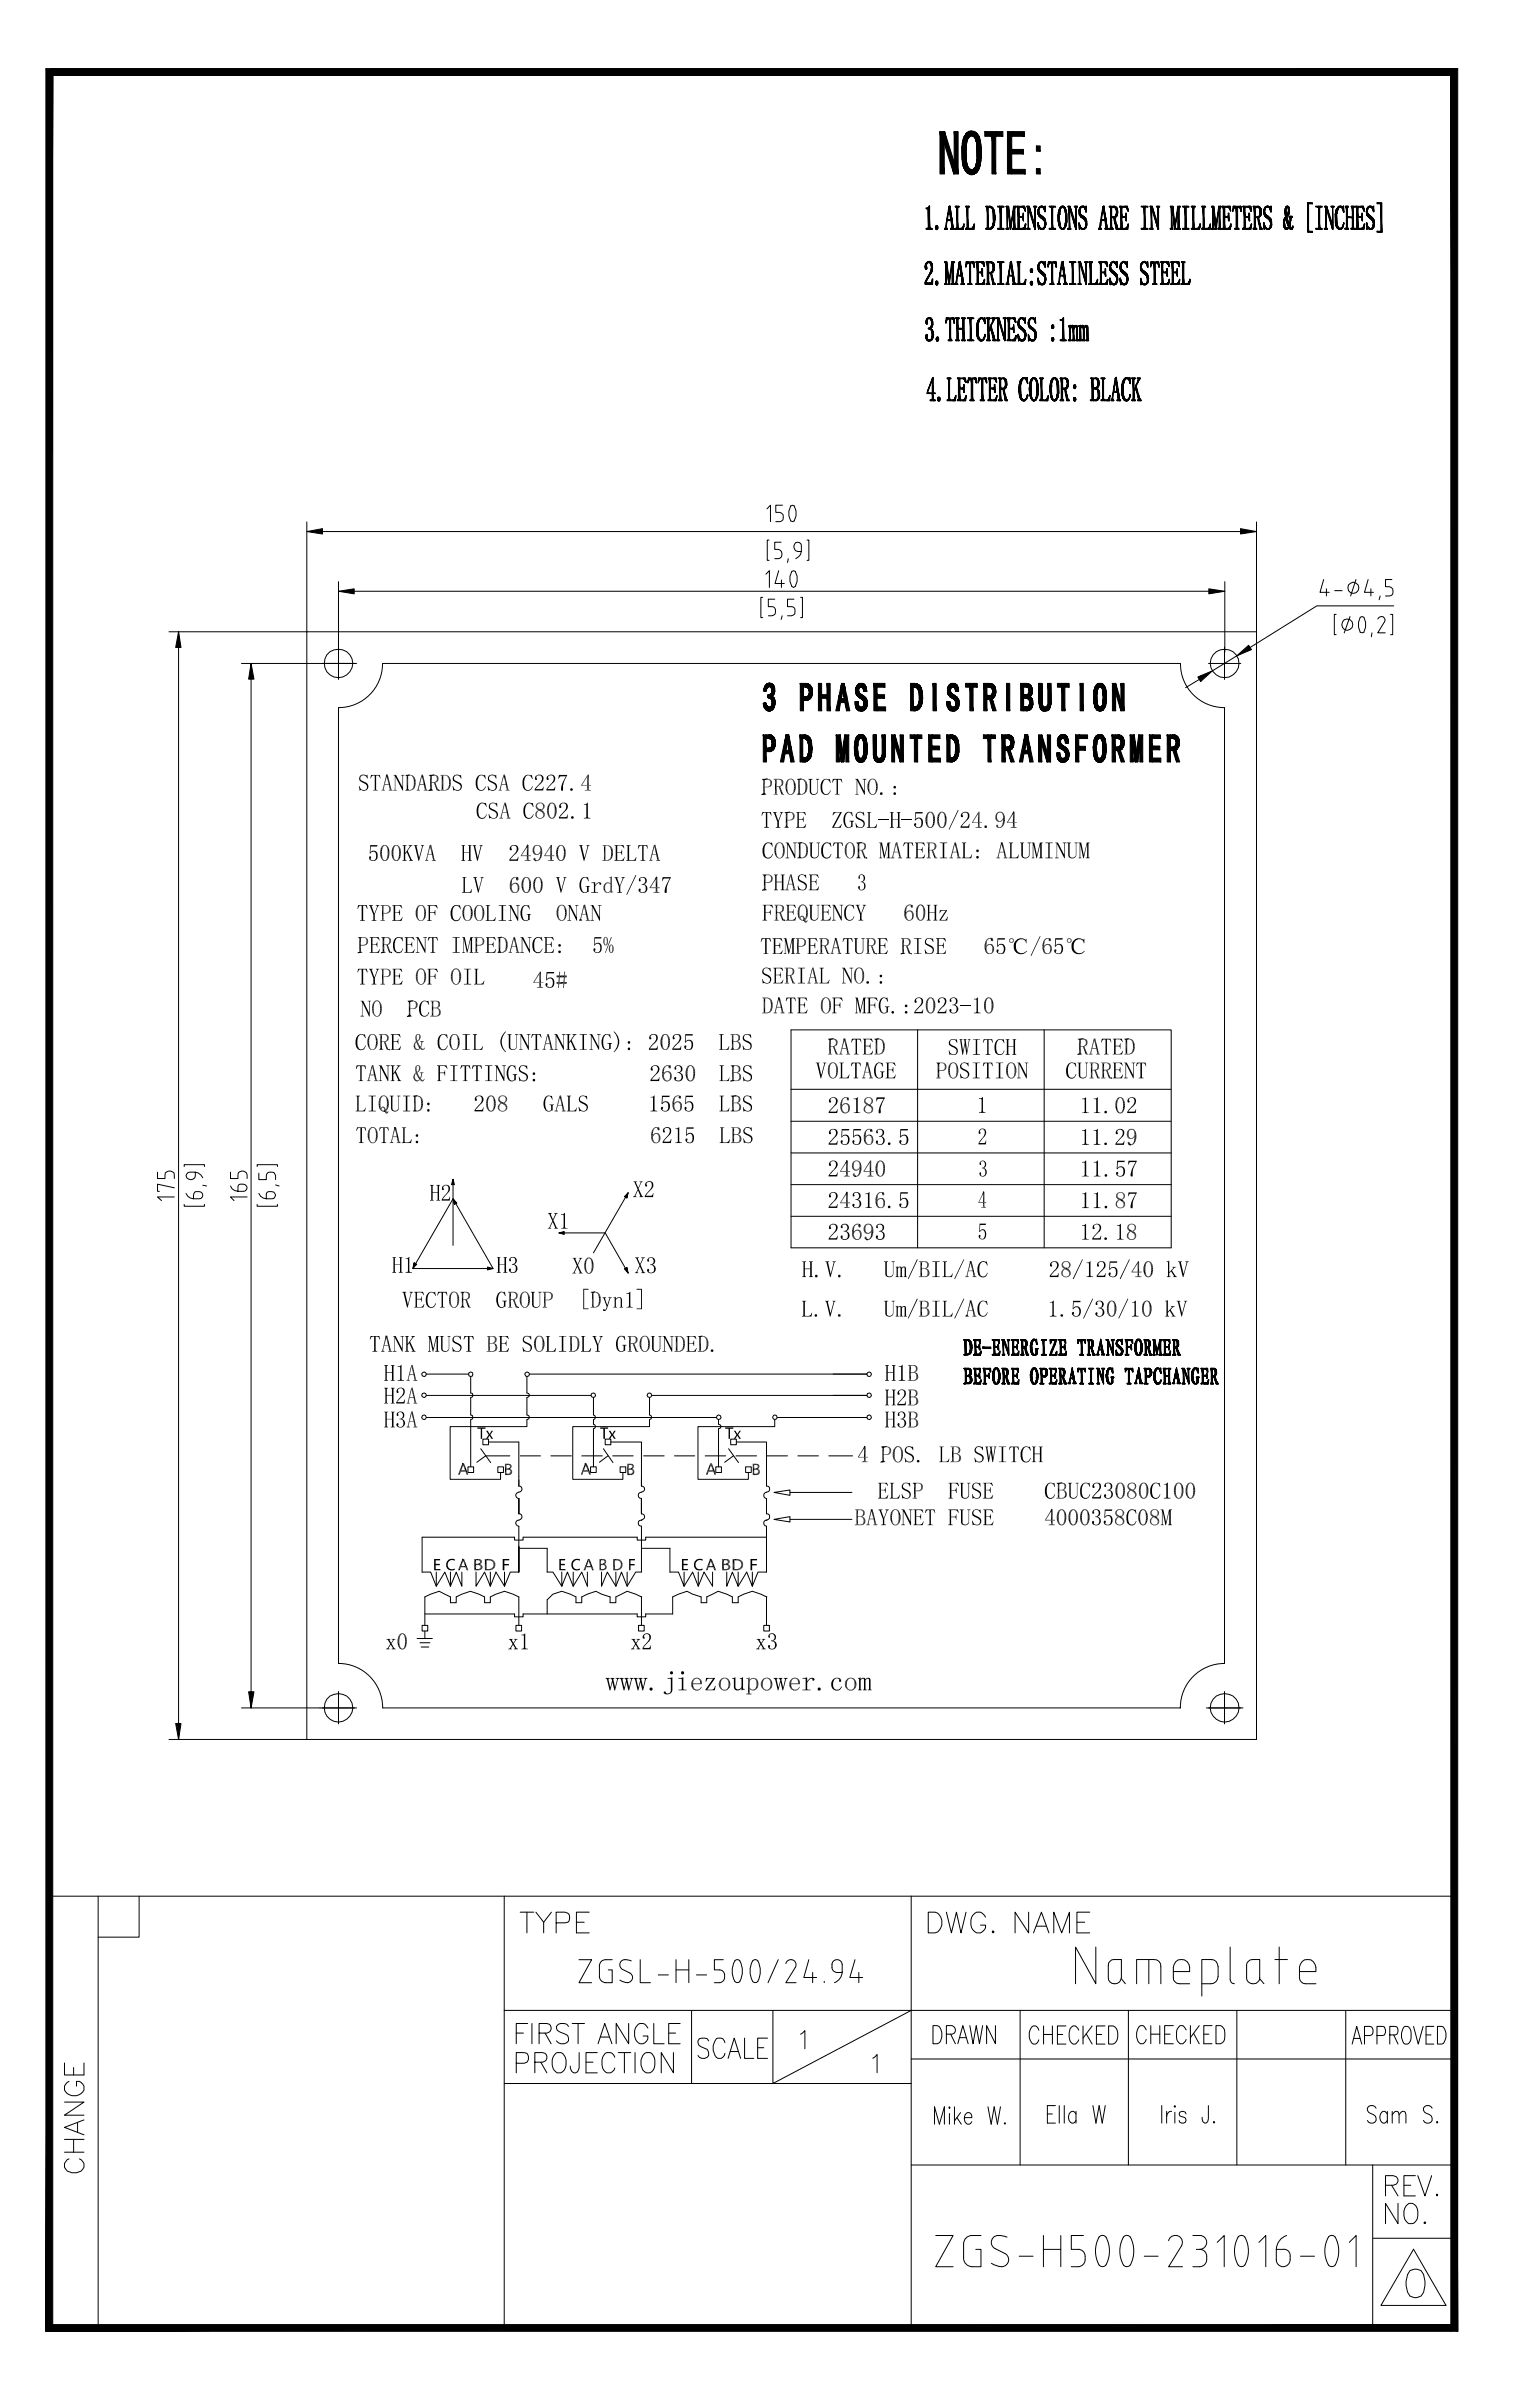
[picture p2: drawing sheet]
<svg xmlns="http://www.w3.org/2000/svg" width="841mm" height="1338mm" viewBox="0 0 841 1338" stroke-linecap="round" stroke-linejoin="round" font-family="sans-serif">
<g fill="none" stroke="#000" stroke-width=".56">
<path d="M28 40v1254h780v-1254M540 76h.1M540 76h1zM541 76h.1M539 94h1zM540 94h.1M746 115h.1M715 127h.1M746 127h.1M516 146h.1M517 189h.1M518 189h.1"/>
<path d="M569 210h.1M574 210h.1M586 210h.1M609 216h.1M626 210h.1M171 290v61h-77M179 296h511M426 283l2-2v9M435 281h-4v4h2a2.7 2.7 0 0 1 2 2 2.7 2.7 0 0 1-2 3h-2M440 281h1a6 6 0 0 1 0 9h-1l-1-3v-3zM698 290v61M426 319l2-2v10"/>
<path d="M428 300h-2v12h2M433 317l-2 7h5M434 301h-3v4h2a2.6 2.6 0 0 1 2 3 2.6 2.6 0 0 1-2 3h-2M438 311v2M440 318l1-1a6 6 0 0 1 0 10 7 7 0 0 1-1-9zM445 307h-1a2.5 2.5 0 0 1-3-4 2.4 2.4 0 0 1 4-1 7 7 0 0 1-3 9M449 300h1v12h-1M188 323v55M197 329h475M424 332h-1v11h1M431 333h-4v4h2a2.6 2.6 0 0 1 2 3 2.6 2.6 0 0 1-2 2h-2M434 322v5"/>
<path d="M441 333h-3v4h2a2.6 2.6 0 0 1 2 3 2.6 2.6 0 0 1-2 2h-2M445 332h1v11h-1M681 323v39M736 322l-2 7h5M737 327v4M742 328h4M754 322l-3 9M761 322l-3 7h5M762 327v4M767 331v2M774 322h-4v4h2a2.7 2.7 0 0 1 2 3 2.7 2.7 0 0 1-2 2h-2M775 337h-43l-37 23"/>
<path d="M99 360v598M171 351h527v616h-527zM435 342l-1 2M681 360v18M743 342h-1v11h1M750 343l-3 9M756 343h1h1l1 3v3l-1 2-1 1-1-1-1-2v-3zM763 352l-1 2M766 344l2-1a2 2 0 0 1 2 3l-4 6h4M773 342h1v11h-1M134 369h64M140 378v562"/>
<path d="M213 369a24 24 0 0 1-25 24v532a25 25 0 0 1 25 24h443a25 25 0 0 1 25-24v-532a24 24 0 0 1-25-24h-443M667 378l-8 4M672 369h18M687 365l-13 8M428 393h.1M448 382h.1M449 382h.1M479 393h.1M508 393h.1M508 393h1zM509 393h.1M530 393h.1"/>
<path d="M550 382h.1M550 382h1zM571 382h.1M426 416h1zM427 416h1zM559 415h1zM560 415h.1M620 415h2zM622 415h.1M651 415h1zM652 415h.1M214 436h2"/>
<path d="M215 431v1zM216 439h2M225 439h2M225 431h3M226 431h2zM226 439h1zM230 432v2M233 436h3M236 439h2M238 439h2zM238 439h3M238 431h3"/>
<path d="M239 431h2zM239 439h1zM239 431h1zM244 439h.1M245 439h2M245 431h2M249 432v2M279 436h2M281 439h2M323 437h3M325 439h3M327 431v6"/>
<path d="M424 433h2M424 433h2zM424 434l1-1zM430 433h3M438 438v3M441 434v2M443 433h2M444 433h1zM446 421h1zM447 421h.1M448 434v2M483 438v3"/>
<path d="M487 434v2M528 421h.1M528 421h1zM529 421h.1M591 422h.1M591 422h1zM279 452h3M305 452v2M308 447v3M423 442l2-1zM423 442h3M424 441h1z"/>
<path d="M430 442h2M436 460h2M436 452h3M437 460h1zM437 452l2-1zM443 442h2M444 441h1zM488 456h6M501 456h6M515 457v2M519 452v3M522 457v2"/>
<path d="M525 452v3M540 457h4M542 460h4M544 451v6M560 457h3M562 460h3M563 451v6M563 451v2zM212 475v2M216 471v2M219 475v2M222 471v2"/>
<path d="M238 475h2M290 476h3M292 478h3M293 470v6M293 470v1zM298 478v1zM303 476h3M305 478h3M306 470v6M310 475v2M314 471v2M335 478h2"/>
<path d="M335 470h2M340 471v2M362 475h3M432 474v2M435 470v2M443 477h2M443 469h3M444 469l2-1zM444 477h1zM448 469v3M471 474v2M474 470v2"/>
<path d="M476 469h3M476 477h2M477 469l2-1zM477 477h1zM482 477h.1M497 474h2M515 469h3M515 477h2M530 474h2M556 474h2M557 468v1zM287 489h.1"/>
<path d="M287 489l1-1zM288 489h.1M291 493v2M294 489v2M297 493v2M301 489v2M339 488v4M340 487v5M340 487v8M361 494h4M363 496h4M365 488v5"/>
<path d="M365 488v1zM424 495l2-1zM424 495h2M424 486h3M425 487h1zM438 491h2M212 512h2M212 503h3M232 509v2M236 504v3M258 509v2M262 504v3"/>
<path d="M265 509v2M268 504v3M310 509v2M314 504v2M322 511h1zM324 508h2M430 503h3M430 512h3M436 511v1zM447 511h.1M448 504v2M507 503l-1 1z"/>
<path d="M510 508v3M513 504v2M199 530l2-1zM199 530h2M199 521h3M200 521h1zM212 539h3M212 530l2-1zM212 530h2M212 521h3M213 521h1zM217 529l1 1z"/>
<path d="M236 540v2M255 540v2M264 530h2M264 521h3M276 530h3M276 521h3M277 521h2zM277 529h1zM281 522v2M284 526h3M436 538h3M442 530h3"/>
<path d="M442 522h3M455 530h3M455 522h3M463 527h3M464 522h1zM479 539v2M481 530h3M481 522h3M487 530h.1M501 530h2zM501 530h2M501 522h3"/>
<path d="M506 530h1zM551 521v1zM551 523h.1M551 522h1zM583 523h.1M583 522h1zM211 558v2M212 547h2M227 557h2M227 557l2-1zM227 557h1zM232 544v2"/>
<path d="M239 557h3M252 544v2M296 546h4M298 549h4M300 540v6M424 555h2M428 556v2M432 560h2M433 555v1zM436 547h3M450 543h3M457 560v2"/>
<path d="M461 556v2M476 543v3M516 560v2M519 556v2M548 560v2M551 556v2M208 562v2M209 576v2M211 575h3M226 565h2zM226 565h3M227 565l1-1z"/>
<path d="M234 579h2M239 565h2M239 565h3M254 576v2M371 576v2M406 575h3M407 575h2M424 563h2M440 573h211v121h-211zM460 578h3M461 578l2-1zM461 578h1z"/>
<path d="M469 578h.1M486 578h2M487 578l1-1zM491 578v3M510 573v121M580 573v121M599 578h3M600 578l2-1zM625 578h2M626 578l1-1zM630 578v3M205 580v3"/>
<path d="M206 598h2M211 583h2M211 583h1zM216 583l1 1zM233 596h2M251 580v3M303 580h3M372 593h.1M385 593v3M406 583h3M406 592h3M407 583h1z"/>
<path d="M407 593h1zM460 586h3M461 596v2M465 592v2M468 583h2M481 596h2M482 591v1zM486 586h2M520 599h3M520 591h3M521 591h1zM528 596v2"/>
<path d="M532 592v2M560 596v2M564 592v2M599 586h2zM599 586h3M606 599h2M606 591h3M607 583h2M612 599h2M612 591h3M618 599h.1M625 586h2"/>
<path d="M208 601h2M214 617v1zM214 618h.1M215 610v2M229 609h3M229 618h3M230 610l2-1zM230 617h1zM234 610v2M271 614v3M275 610v2M310 614h2"/>
<path d="M378 610h.1M378 609v1zM406 601h2zM406 601h3M406 618h3M406 609h3M407 609h2M407 617h1zM407 610l2-1zM440 606h211M471 610v1zM621 615v3"/>
<path d="M624 611v3M205 632v2M209 628v2M218 632h3M219 627l1 1zM366 628v-1zM406 635h3M406 627h3M407 627h2M440 623h211M484 629h.1M484 629l1-1z"/>
<path d="M628 636h.1M628 636v1zM629 637h.1M88 652v3h4v-2a2.6 2.6 0 0 1 2-2 2.6 2.6 0 0 1 3 2v2M102 648v-1h12v1M109 652v2a2.4 2.4 0 0 1-3 2 2.4 2.4 0 0 1-2-3 6 6 0 0 1 9 2M113 659h2M128 659a6 6 0 0 0 9 2 2 2 0 0 0-2-3l-2 1-1 3M128 652v3h4v-2a2.6 2.6 0 0 1 3-2 2.6 2.6 0 0 1 2 2v2M143 648v-1h11v1M144 652v4h4v-2a2.7 2.7 0 0 1 3-2 2.7 2.7 0 0 1 2 2v2M153 659h2"/>
<path d="M252 659v33M440 641h211M440 659h211M467 651h3M469 654h3M471 645v6M471 645l-1 1zM475 654h.1M475 654h1zM480 651h3M482 654h4M484 645v6"/>
<path d="M97 665h-9l2 2M97 660l-9-2v4h1M102 670v1h12v-1M103 663a6 6 0 0 0 9 2 2 2 0 0 0-1-3h-2a3 3 0 0 0-1 4M137 665h-9l2 2M143 670v1h11v-1M144 663a6 6 0 0 0 8 3 2 2 0 0 0 1-2 2 2 0 0 0-2-2l-3 1v3M252 666l22 39h-45zM349 663l-19 33M440 676h211M467 669h3M469 671h3"/>
<path d="M471 663v6M471 663l-1 1zM491 664v-1zM544 669h2M545 671h3M547 663v5M547 663l-1 1zM311 685h25l13 23M477 682h1zM478 681h-1zM482 689h.1M254 719v3"/>
<path d="M256 718h3M257 719h1zM282 718h3M294 719v3M302 718h3M326 705v2M328 718h3M329 719l2-1zM329 700v3M333 719v2M511 710h3M511 701h3"/>
<path d="M538 707h3M539 701l1 1zM629 707h3M631 710h3M633 701v6M251 724v2M256 727h2M257 726h.1M282 727h3M288 727h.1M290 724v2M302 727h2"/>
<path d="M328 727h2M330 726h.1M511 732h3M511 732h2M511 723h3M537 731h1zM538 728h3M539 723l1 1zM616 728v3M620 724v3M636 728v3M639 724v3"/>
<path d="M214 748h2M214 743l1 1zM271 751h3M271 743h3M298 748v2M302 744v2M316 751h2M316 743h3M321 744v2M349 751h2M349 743h3M350 743h2"/>
<path d="M357 748v2M360 744v2M375 751h2M375 743h2M380 744v2M388 751h2M388 743h2M389 743h1zM393 744v2M505 759h3M538 753h.1M539 753h.1"/>
<path d="M543 753h.1M553 753h.1M590 753h.1M623 745h.1M648 753h.1M228 764h2M228 777h2M235 763h1h1v1v1h-2l-1-1zM235 775h2v1l-1 1-1-1h-1zM237 764h23M237 776h91M261 763h1h1v2h-2z"/>
<path d="M262 765v9l1 1v1l-1 1v10h1v1v1h-1v26M292 763h1h1v1v1h-2v-1zM293 765v9l1 1v1l-1 1v10h1v1l-1 1v4h-43v29h28v-3M294 764h188M329 775h2v1l-1 1-1-1h-1zM330 777v10l1 1-1 1v3l1 1-1 1v21M360 775h2v1l-1 1-1-1zM361 777v10l1 1-1 1v4h-43v29h28v-3M362 776h120M482 763h1h1v1v1h-2zM482 775h2v1l-1 1-1-1zM505 767h3"/>
<path d="M505 773h3M559 765h.1M579 765h1zM580 765h.1M581 765h.1M590 765h.1M617 769h.1M638 765h.1M664 769h1zM665 769h.1M675 765h.1M228 790h2"/>
<path d="M235 787h1h1v1v1h-1h-1l-1-1zM237 788h161M399 787h1l1 1-1 1h-1l-1-1zM399 789v3l2 1-2 1v21M430 787h1h1v2h-1h-1l-1-1zM431 789v4h-43v29h28v-3M432 788h50M482 787h1h1v1v1h-1h-1zM505 781h3M505 781h2M505 793h3M505 785h3"/>
<path d="M257 813v1zM260 815h3v4h-3zM267 805l6 8M268 800h4v3h-4zM272 802h16v24h1l1 2-1 1h-1a1.8 1.8 0 0 0-1 2 1.8 1.8 0 0 0 1 2v9h2a2.1 2.1 0 0 1 0 2 2.1 2.1 0 0 1-2 1l-1 1a1.7 1.7 0 0 0 1 2v26v-14v14h-4l-4 8v-8M277 815h3v4h-3zM283 816v1zM283 809h-13l-5 4M289 809h11M306 809h12M323 809h12M325 813l1 1z"/>
<path d="M328 815h3v4h-3zM335 805l6 8M336 800h4v3h-4zM338 809l-5 4M340 802h17v24l1 1v1l-1 1a2 2 0 0 0-2 1 2 2 0 0 0 1 3h1v9h1a1.9 1.9 0 0 1-1 3M341 809h11M345 815h3v4h-3zM351 816v1zM358 809h11M375 809h11M392 809h11M398 815h3v4h-3z"/>
<path d="M405 805l5 8M406 800h3v3h-3zM408 809l-5 4M409 809h12M409 802h17v24h1a2 2 0 0 1 1 3 2 2 0 0 1-3 1 1.8 1.8 0 0 0 0 2 1.8 1.8 0 0 0 1 1v9h1a1.8 1.8 0 0 1 0 3h-1M414 815h4v4h-4zM421 816v1zM426 809h12M444 809h11M461 809h13M477 810h3M479 813h3"/>
<path d="M480 804v6M481 804l-1 1zM490 813l1-1zM490 813h2M490 804h3M490 812h1zM490 805l3-1zM490 805h1zM497 810v2M501 805v3M528 813h4M528 804h3"/>
<path d="M430 830l9-2v3zM439 830h35M475 839h3M484 839v1zM507 833h3M507 824h3M508 825h2M508 825h1zM584 839v6M585 839l-1 1zM587 833h3M587 824h3"/>
<path d="M588 825h2M588 825l2-1zM624 825v3M634 830v2M637 825v3M654 830v2M657 825v3M660 830v2M663 825v3M357 845h-1a1.8 1.8 0 0 0-1 2 1.8 1.8 0 0 0 2 1v26h-4l-4 8-4-8-3 8-4-8-4 8v-8M357 845h.1M426 855h-67v1h-5v-1h-63v1h-5v-1h-51v19h4l4 8 4-8 3 8"/>
<path d="M426 845a1.7 1.7 0 0 0-1 2 1.7 1.7 0 0 0 1 1v26h-5l-3 8M426 845h.1M430 845l9-2v3zM439 845h35M475 848h3M483 844h3M496 845v2M500 840v3M581 845h3M583 848h3M592 840v3M595 844v3"/>
<path d="M598 840v3M601 844v3M605 840v3M634 844v3M637 840v3M243 874v8M250 874v8l4-8 3 8v-8M257 867v1zM265 874v8l4-8 4 8v-8M266 869l1 1zM272 867h2M272 872h2"/>
<path d="M288 861h16v13h3l5 8M312 874v8l3-8 4 8 4-8 4 8v-8M319 874v8M336 869v1zM342 874v8M349 874v8M357 861h15v13h5l3 8v-8M388 874v8M395 867v1zM396 874v8l-5-8-3 8-3-8-5 8M404 869v1zM404 874v8l3-8 3 8v-8"/>
<path d="M409 867h2M410 872h2M418 874v8l-3-8-5 8M273 882l3-8 4 8M357 888l-8-3-7 3v3h-3v-3l-8-3-8 3v3h-3v-3l-8-3-5 1-3 3v8M357 888v16M357 888h.1M426 888l-8-3-8 3v3h-3v-3l-8-3-6 3v3h-3v-3l-8-3-8 3v9h-15v2h-5v-2h-63v2h-5v-2h-50M426 888h.1M426 888v16M222 913v3M225 909v3"/>
<path d="M232 911h8M233 913h6M234 916h4M235 904h3v3h-3zM236 904v-16l8-3 6 3v3h4v-3l7-3 8 3v3h4v-3l7-3 5 1 3 2v16M236 907v4M287 904h3v3h-3zM355 904h3v3h-3zM425 904h3v3h-3zM385 936h5M406 936v2M416 933v8"/>
<path d="M421 936v2M429 936v2M439 934v2M440 936h5M476 936v2M134 949h64M188 940v18M415 942h3M671 949h20M681 940v18M94 967h77M28 1054h780"/>
<path d="M55 1054v240M77 1054v23h-22M280 1054v240M507 1054v240M289 1063h8M293 1063v12M298 1063l4 6v6M307 1063l-5 6M309 1069h7a3 3 0 0 0 1-4 3 3 0 0 0-3-2h-5v12M320 1069h5M328 1063h-8v12h8M516 1063h4a6 6 0 0 1 4 6 6 6 0 0 1-4 6h-4z"/>
<path d="M526 1063l3 12 3-12 2 12 3-12M548 1066a4 4 0 0 0-5-3 4 4 0 0 0-3 4 5 5 0 0 0 5 8 4 4 0 0 0 3-5h-3M552 1073l1 1-1 1v-1zM572 1063v12l-8-12v12M574 1075l5-12 4 12M576 1071h5M586 1075v-12l4 12 4-12v12M599 1069h4M606 1063h-7v12h7M322 1089h7l-7 13h7M340 1089h-3a3 3 0 0 0-4 4v6a4 4 0 0 0 4 3h3v-7h-2M351 1090h-1a3 3 0 0 0-5 0 3 3 0 0 0 1 5l4 2a3 3 0 0 1 1 4 3 3 0 0 1-4 1l-2-1"/>
<path d="M356 1089v13h6M366 1098h6M376 1089v13M376 1095h7M383 1089v13M387 1098h6M402 1089h-5v6h3a4 4 0 0 1 3 4 4 4 0 0 1-3 3h-3M409 1090a2.2 2.2 0 0 1 2 0 2.2 2.2 0 0 1 1 2 10 10 0 0 1-2 10 9 9 0 0 1-2-11zM418 1090a2.2 2.2 0 0 1 3 0 2.2 2.2 0 0 1 1 2 10 10 0 0 1-2 10 9 9 0 0 1-2-11zM433 1089l-6 13M437 1092a2.9 2.9 0 0 1 4-2 2.9 2.9 0 0 1 1 4l-5 8h5M450 1089l-3 10h7"/>
<path d="M452 1097v5M468 1097h-3a4 4 0 0 1-3-4 4 4 0 0 1 4-4l1 1 1 2v4a7 7 0 0 1-4 6M475 1089l-3 10h7M477 1097v5M609 1082v21l-11-21v21M617 1090h1l5-1v10a4 4 0 0 1-3 4 4 4 0 0 1-4-4v-6zM639 1089v14M652 1096h9a5 5 0 0 0-1-6 5 5 0 0 0-6 1 11 11 0 0 0-1 11l3 1h5M684 1082v19l1 2h1M694 1090h1l5-1v10a4 4 0 0 1-3 4 4 4 0 0 1-4-4v-6zM709 1089h7M711 1082v21"/>
<path d="M722 1096h9a5 5 0 0 0-1-6 5 5 0 0 0-6 1 11 11 0 0 0-1 11l3 1h5M280 1118h528M384 1118v40M430 1118v40l77-40M458 1101v1M567 1118v86M623 1100l3 3M627 1118v86M632 1103v-14h9a4 4 0 0 1 4 4v10M668 1103h5a4 4 0 0 0 4-4v-6a4 4 0 0 0-4-4h-5v21M688 1118v86M700 1100l3 3"/>
<path d="M748 1118v86M287 1130h4M293 1125h-6v11M296 1125v11M300 1130h4a2.7 2.7 0 0 0 2-2 2.7 2.7 0 0 0-2-3h-4v11M303 1130l3 6M316 1127a4 4 0 0 0-4-2 4 4 0 0 0-3 2l1 2 4 2a2.8 2.8 0 0 1 2 3 2.8 2.8 0 0 1-2 2h-2l-3-1M318 1125h7M321 1125v11M332 1136l4-11 4 11M334 1132h5M349 1125v11l-6-11v11"/>
<path d="M360 1127a4 4 0 0 0-4-2 4 4 0 0 0-3 4 5 5 0 0 0 4 7 4 4 0 0 0 3-4h-3M363 1125v11h6M372 1130h4M378 1125h-6v11h6M394 1135a4 4 0 0 0-6 0 2.9 2.9 0 0 0 2 3l2 1a3 3 0 0 1 1 5 3 3 0 0 1-4 0l-1-1M403 1136v-1a3 3 0 0 0-5-2 8 8 0 0 0 1 11 3 3 0 0 0 4-3M414 1133v11h5M421 1138h4M427 1133h-6v11h6M445 1131l2-2v10M519 1126h2a6 6 0 0 1 0 10h-2zM526 1131h3a2.4 2.4 0 0 0 2-3 2.4 2.4 0 0 0-2-2h-3v10"/>
<path d="M528 1131l3 5M532 1136l3-10 3 10M533 1133h4M539 1126l2 10 2-10 1 10 2-10M553 1126v10l-5-10v10M577 1129a2.5 2.5 0 0 0-2-3 2.5 2.5 0 0 0-2 3 7 7 0 0 0 1 7 2.7 2.7 0 0 0 3-2M580 1126v10M580 1131h5M585 1126v10M588 1131h3M593 1126h-5v10h5M600 1129a2.5 2.5 0 0 0-3-3 2.5 2.5 0 0 0-2 3l-1 1a6 6 0 0 0 2 6 3 3 0 0 0 4-2"/>
<path d="M602 1126v10M604 1131l3 5M607 1126l-5 7M609 1131h3M614 1126h-5v10h5M616 1126h3a6 6 0 0 1 0 10h-3zM637 1128a2.5 2.5 0 0 0-2-2 2.5 2.5 0 0 0-3 2 7 7 0 0 0 2 8 2.8 2.8 0 0 0 3-2M640 1126v10M640 1131h5M645 1126v10M647 1131h3M652 1126h-5v10h5"/>
<path d="M659 1128a2.6 2.6 0 0 0-4-1 7 7 0 0 0 1 9h2l1-2M662 1126v10M663 1130l4 6M667 1126l-5 7M669 1131h3M674 1126h-5v10h5M676 1126h2a7 7 0 0 1 1 10h-1h-2zM752 1136l2-9 3 9M753 1133h3M758 1132l4-1a2.9 2.9 0 0 0-1-4h-3v9M765 1132h4a2.8 2.8 0 0 0 1-3 2.8 2.8 0 0 0-1-2h-4v9M773 1131h2a2.5 2.5 0 0 0 2-2 2.5 2.5 0 0 0-2-2h-2v9"/>
<path d="M775 1131l2 5M780 1127h1a2.9 2.9 0 0 1 3 3 6 6 0 0 1-2 6h-1a7 7 0 0 1-1-9zM786 1127l2 9 3-9M793 1131h2M797 1127h-4v9h4M799 1127h2a6 6 0 0 1 0 9h-2zM36 1147v7h11v-7M38 1157a4 4 0 0 0-2 5 4 4 0 0 0 4 3 5 5 0 0 0 7-5 4 4 0 0 0-4-3v3M41 1149v5M280 1158h227M287 1147h4l2-1a3 3 0 0 0 1-3 3 3 0 0 0-3-2h-4v11M297 1146h5a2.7 2.7 0 0 0 2-2 2.7 2.7 0 0 0-2-3h-5v11"/>
<path d="M301 1146l3 6M309 1141h1a5 5 0 0 1 4 9 4 4 0 0 1-4 2 4 4 0 0 1-3-4 7 7 0 0 1 2-7zM322 1141v9l-1 2a2 2 0 0 1-3-1l-1-2M326 1146h4M332 1141h-6v11h6M342 1144a4 4 0 0 0-5-3 4 4 0 0 0-2 4 6 6 0 0 0 2 7 4 4 0 0 0 5-2M344 1141h7M347 1141v11M353 1141v11M358 1141h3a7 7 0 0 1 0 11h-2a7 7 0 0 1-1-11zM374 1141v11l-6-11v11M405 1144l3-11 4 11"/>
<path d="M406 1140h4M485 1144l3-2v10M507 1145h301M36 1169h11l-11 7h11M47 1178l-11 5 11 4M528 1171v1zM528 1175v6M531 1171v10M532 1177l2 4M534 1174l-3 5M536 1177h4v-1a1.9 1.9 0 0 0-1-2 1.9 1.9 0 0 0-3 2 3 3 0 0 0 3 5l1-1M549 1171l2 10 2-10 1 10 2-10"/>
<path d="M582 1175h3M587 1171h-5v9h5M589 1171v9M592 1171v9M598 1175l-1-1a3 3 0 0 0-3 3 3 3 0 0 0 3 3l1-1M598 1174v6M608 1171l1 9 2-9 2 9 1-9M646 1171v9M648 1174v6M651 1174a2.7 2.7 0 0 0-3 3M653 1171h.1M653 1174v6"/>
<path d="M659 1175v-1a2.1 2.1 0 0 0-4 1 4 4 0 0 0 4 2v3a2.1 2.1 0 0 1-4-1M672 1171v7l-1 2h-1a2.7 2.7 0 0 1-2-3M675 1179v1zM765 1172a2.5 2.5 0 0 0-3-2 2.5 2.5 0 0 0-2 3l1 1 3 2a2.5 2.5 0 0 1 1 3 2.5 2.5 0 0 1-4 1l-1-1M771 1175l-1-1a3 3 0 0 0-3 3 3 3 0 0 0 3 3l1-1M771 1174v6M774 1176l2-2h1l1 6M774 1174v6M778 1176l1-2h2l1 6M796 1172a2.5 2.5 0 0 0-3-2 2.5 2.5 0 0 0-2 3l1 1 3 2a2.5 2.5 0 0 1 1 3 2.5 2.5 0 0 1-4 1l-1-1M799 1179v1zM36 1196h11"/>
<path d="M36 1189h11M41 1189v7M43 1180v5M519 1181v-10l3 10 3-10v10M559 1180v1zM38 1200a4 4 0 0 0-2 5 4 4 0 0 0 4 3 5 5 0 0 0 7-5l-3-3M507 1204h301M763 1204v90M770 1215h4l2-1a2.6 2.6 0 0 0 0-4l-2-1h-4v12M774 1215l3 6M780 1215h4M787 1209h-7v12h7"/>
<path d="M788 1209l4 12 4-12M799 1220v1zM777 1225v11l-7-11v11M781 1226l2-1a5 5 0 0 1 5 7 4 4 0 0 1-4 4 4 4 0 0 1-4-4v-3zM791 1236l1-1 1 1h-1zM520 1243h10l-10 17h10M545 1243h-5a5 5 0 0 0-4 5v7a5 5 0 0 0 4 5h5v-10h-3M560 1244l-2-1a4 4 0 0 0-5 0 4 4 0 0 0-2 5l2 2 6 3a4 4 0 0 1 1 5 4 4 0 0 1-5 2l-4-2M567 1254h7M580 1243v17M580 1250h10M590 1243v17"/>
<path d="M602 1243h-7v7h4a5 5 0 0 1 4 5 5 5 0 0 1-4 5h-4M611 1243a2.8 2.8 0 0 1 3 0 2.8 2.8 0 0 1 2 3 14 14 0 0 1-2 14 3 3 0 0 1-4-3 16 16 0 0 1 1-14zM625 1243a2.9 2.9 0 0 1 3 0 2.9 2.9 0 0 1 1 3 14 14 0 0 1-2 14 3 3 0 0 1-4-3 16 16 0 0 1 2-14zM636 1254h8M650 1246a4 4 0 0 1 5-3 4 4 0 0 1 2 6l-7 11h7M663 1243h4a4 4 0 0 1 4 4 4 4 0 0 1-4 3M665 1250h2M667 1250a5 5 0 0 1 4 5 5 5 0 0 1-4 5h-4M677 1247l3-4v17M688 1243a2.8 2.8 0 0 1 4 0 2.8 2.8 0 0 1 1 3 14 14 0 0 1-2 14 3 3 0 0 1-4-3 16 16 0 0 1 1-14zM700 1247l4-4v17M709 1250h4a3 3 0 0 1 4 4 4 4 0 0 1-3 6 4 4 0 0 1-5-4z"/>
<path d="M715 1243a8 8 0 0 0-6 7M723 1254h8M739 1243a2.5 2.5 0 0 1 2 0 2.5 2.5 0 0 1 2 2 14 14 0 0 1-2 15 3 3 0 0 1-4-3 16 16 0 0 1 2-14zM750 1247l4-4v17M763 1244h45M786 1250l18 32h-36zM784 1262a5 5 0 0 1 7 2 13 13 0 0 1-1 12 5 5 0 0 1-8-2 13 13 0 0 1 2-12zM55 1294h225"/>
<circle cx="752" cy="327" r="3"/>
<circle cx="749" cy="347" r="3"/>
<circle cx="188" cy="369" r="8"/>
<circle cx="681" cy="369" r="8"/>
<circle cx="188" cy="949" r="8"/>
<circle cx="681" cy="949" r="8"/>
</g>
<g fill="#000" stroke="#000" stroke-width=".56">
<path d="M28 38h782l-782 4zM26 38h3v4zM29 38h779l-779 4zM28 42l778-4v4zM806 38h4l-4 4zM29 42l779-4v4zM523 73h2v7zM525 73v7zM535 78l1 15zM537 74v5zM537 74v6zM537 74l1 4z"/>
<path d="M538 74v4zM538 74v3zM538 73v4zM538 73l1 4zM539 73v4zM539 73v3zM539 73l1 3h-1zM539 73h1v3zM540 73v3zM540 73l1 3h-1zM540 73h1v3zM541 73v3z"/>
<path d="M541 75v1zM541 73v2zM541 75l1 2zM541 73l1 2h-1zM541 75h1v2zM542 75v2zM541 73h1v2zM542 73v2zM542 75v3zM542 75l1 4zM542 78l1 1zM542 74l1 1z"/>
<path d="M543 75v4zM543 75v6zM543 74v1zM543 75h1zM544 77l1 1zM545 78v1zM547 73l4 3h-4zM547 73h4v3zM551 73l2 24zM551 73h2v3zM553 73l4 3h-4zM553 73h4v3z"/>
<path d="M560 73h2v3zM562 73l7 3h-7zM562 73h7v3zM523 73l2 24h-2zM523 73l2 7v17zM525 73l5 24-5-17zM525 73l5 17v7zM530 90v7zM530 73l3 24-3-7zM530 90l3 7h-3zM530 73h3v24zM535 81v8z"/>
<path d="M535 79v12zM535 89v2zM535 81v10zM535 79v13zM535 78v14zM535 92l1 1zM536 77v16zM536 77v17zM536 76v18zM536 76v19zM536 75l1 20zM537 75v20z"/>
<path d="M536 95h1zM537 95v1zM537 74v10zM537 86v9zM537 75v11zM537 86v3zM537 89v6zM537 74v9zM537 89v2zM537 91v4zM537 95l1 1zM537 91v1z"/>
<path d="M537 92v3zM538 94v3v-1zM537 92l1 2zM538 92v2zM538 92v1zM538 93v1zM538 94v3zM538 94l1 3zM538 93l1 1zM539 94v3zM539 94l1 3h-1zM539 94h1z"/>
<path d="M539 94h1v3zM540 94v3zM540 94l1 3h-1zM540 94h1v3zM541 94v3zM542 93v4zM542 93v3zM542 92v4zM542 92l1 4zM543 91v5zM543 90v6zM543 89v7z"/>
<path d="M543 79v2zM543 75v20zM543 81v14zM543 75l1 20h-1zM543 75h1v20zM544 75v20zM544 75v19zM544 76v18zM544 76v17zM544 77v16zM545 78v14zM544 77l1 16z"/>
<path d="M544 77l1 15zM545 79v12zM545 78v13zM545 79v2zM545 81v7zM545 79v11zM545 79v9zM551 76l2 21h-2zM551 73l2 3v21zM560 73l2 24h-2zM562 83l7 3h-7zM562 94l8 3h-8z"/>
<path d="M560 73l2 24zM560 73l2 13v8zM560 73l2 10v3zM560 73l2 3v7zM562 83h7v3zM562 94h8v3zM576 94l2 3h-2zM576 81l2 3h-2zM576 94h2v3zM576 81h2v3zM515 116h1zM516 115v13z"/>
<path d="M516 115l1 13zM517 114v14zM527 115v5zM527 115v2zM527 115l1 1zM528 115v4zM528 115v-1v5zM528 114v8zM531 115h1zM532 115v1zM532 115v12zM532 115h1z"/>
<path d="M537 115v1zM537 115l1 12zM537 115h1v1zM538 115v1zM538 115h1zM548 115h2h-2zM549 115v1zM549 115v12zM548 115h2zM550 115h1zM551 115v1zM551 115l1 1z"/>
<path d="M552 115v1zM552 115v2zM552 116v1zM552 116v2zM552 117v1zM552 116v10zM552 116l1 1zM553 117v1zM553 118v1zM555 115h1zM556 115l1 13zM556 115h1v1z"/>
<path d="M557 115v1zM557 115h1zM559 115h1zM560 115v2zM560 116v1zM560 115l1 5zM561 115l1 13-1-8zM563 115l-1 10zM563 115l1 1-1 1zM563 115h1v1zM564 115v1zM564 115h1z"/>
<path d="M565 115h3h-3zM566 115l1 12zM566 115h1v1zM567 115v1zM565 115h3zM568 115h1zM569 118v5zM569 115v1zM569 115l1 2zM569 116l1 1zM570 116v1zM571 115l1 1z"/>
<path d="M572 115v1zM572 115v3zM572 115l3 12-3-9zM574 115h1zM575 115v1zM575 115l1 13zM575 115l1 1zM576 115v1zM577 117v2zM577 116v4zM577 119v1zM577 117v3z"/>
<path d="M577 116v1zM577 118l1 2zM577 115l1 1zM577 120h1zM577 116v2zM577 118l1 1zM578 115v1zM578 115h1zM579 114v1zM579 115h1zM580 115v1zM580 115l1 2z"/>
<path d="M580 116l1 1zM581 115v2zM581 115v3zM581 117v1zM583 115h1zM584 115h1zM585 115v13zM585 115v1zM585 115h1zM586 115h1zM588 118l1 6zM589 117v8z"/>
<path d="M589 117v9zM589 116v4zM589 116v3zM589 116v2zM589 116v1zM589 115v2zM589 115v1zM589 115l1 1zM590 115v1zM590 115h1zM591 114v1zM591 115h1z"/>
<path d="M592 115v1zM592 115v2zM592 116v1zM592 116v3zM592 117v2zM592 116v10zM592 117h1zM593 117v1zM594 115l1 1zM594 115h1v1zM595 115v2zM595 115l3 13-3-11z"/>
<path d="M597 115h1zM598 115v13zM598 115v1zM598 115h1h-1zM598 115h1zM600 117v2zM600 116v3zM600 116v4zM600 119v1zM600 118l1 2zM600 115l1 1zM600 116v2z"/>
<path d="M600 115v1zM600 118l1 1zM601 115v1zM601 115h1zM602 114v1zM602 115h1zM603 115v1zM603 115v2zM603 116v1zM603 115l1 2zM604 115v3zM604 117v1z"/>
<path d="M604 114v4zM613 115l-1 5zM613 115v2zM613 115v1zM613 115l1 4zM613 115l1-1v5zM614 114v8zM617 115h2h-2zM617 115v1zM617 115l1 13zM617 115h1v1zM618 115v1z"/>
<path d="M617 115h2zM619 115h1zM620 115v1zM620 120v1zM620 119l1 1zM620 115l1 2zM620 116l1 1zM621 115v5zM621 117v3zM621 116v4zM621 116v1zM621 117v2z"/>
<path d="M621 116v3zM621 117v1zM622 115h3h-3zM623 115l1 12zM623 115h1v1zM624 115v1zM622 115h3zM625 115h1zM626 120v2zM626 118v5zM626 115v1zM626 115l1 1z"/>
<path d="M627 115v2zM627 116v1zM634 115h2zM636 115v1zM636 115l1 13zM636 115h1v1zM637 115v1zM637 115h1zM639 115h1zM640 115v1zM640 115v2zM640 115l4 13-4-11z"/>
<path d="M643 115h1zM644 115v13zM644 115h1zM651 115l1 2zM651 116v1zM651 116l1 1zM651 115h1v2zM652 115v5zM652 115l1 13zM655 115l-2 10zM655 115l1 1-1 1zM655 115h1v1z"/>
<path d="M656 115v1zM657 115h1zM658 115h1zM659 115v13zM659 115h1zM660 115h1zM662 115h1zM663 115l1 12zM663 115h1v1zM664 115v1zM668 115h1zM669 115v1z"/>
<path d="M669 115v12zM669 115h1zM673 115h1zM674 115v1zM674 115v2zM674 115l1 5zM675 115l1 13-1-8zM677 115l-1 10zM677 115l1 2zM678 115v1v1zM678 115v1zM678 115h1z"/>
<path d="M679 115h1zM680 115h2h-2zM680 115l1 12zM680 115h1zM680 115h2zM682 115h1zM683 118v5zM683 115v1zM683 115l1 1zM684 115v2zM684 116v1zM685 116v2z"/>
<path d="M685 116v1zM685 117v1zM686 115v2zM686 115v1zM686 115h1zM687 115h3h-3zM687 115h2zM689 115v1zM689 115l1 2zM689 116l1 1zM690 115v3zM690 117v1z"/>
<path d="M690 116v2zM691 115h3h-3zM691 115h1zM692 115v12zM692 115v1zM691 115h3zM694 118l1 5zM694 115l1 1zM695 115v1zM695 115v2zM695 116v1zM697 115h2h-2z"/>
<path d="M697 115l1 13zM697 115h1v1zM698 115v1zM697 115h2zM699 115h1zM700 115v1zM700 119v1zM700 115v2zM700 116v1zM700 115l1 5zM700 117l1 3zM701 115v5z"/>
<path d="M701 116v4zM701 116v3zM703 117v2zM703 116v3zM703 116v4zM703 119v1zM703 116v1zM703 118v2zM703 115v2zM703 116v2zM703 118v1zM703 115v1z"/>
<path d="M703 115h1zM703 115l1 1zM704 115h1zM705 114v1zM705 115l1 1zM706 115v1zM706 115v2zM706 116v1zM706 115v3zM706 114l1 4zM714 117v2zM714 116l1 4z"/>
<path d="M714 119l1 1zM714 117l1 3zM715 115v6zM715 115v1zM715 115v3zM715 118v1zM715 119v1zM715 115h1zM716 114v1zM716 119v1zM716 118v1zM716 115v1z"/>
<path d="M716 115v4zM716 116v3zM716 115h1zM717 115v3zM716 115l1 4zM716 115l1 3zM727 113h3h-3zM727 113h3zM731 115h2zM733 115v1zM733 115l1 13zM733 115h1v1z"/>
<path d="M734 115v1zM734 115h1zM736 115h1zM737 115v1zM737 115v2zM737 115l4 13-4-11zM740 115h1zM741 115v13zM741 115v1zM741 115h1zM742 118l1 7zM743 117v9z"/>
<path d="M743 116v10zM743 116v3zM743 116v2zM743 116v1zM744 115v2zM743 116l1 1zM744 115v1zM744 115h1zM745 114v1zM746 115v1zM746 115l1 2zM746 116l1 1z"/>
<path d="M747 115v3zM747 117v1zM747 114v4zM748 115v1zM748 115l1 13zM748 115h1v1zM749 115v1zM749 115h1zM751 115h1zM752 115v1zM752 115v13zM752 115h1z"/>
<path d="M753 115h1zM754 115h3h-3zM754 115l1 12zM754 115h1v1zM755 115v1zM754 115h3zM757 120v2zM757 118v5zM757 115v1zM757 115l1 1zM757 116h1zM758 115v1z"/>
<path d="M758 115v2zM758 116v1zM759 117l1 2zM760 117v2zM760 116v4zM760 119v1zM760 117v3zM760 116v1zM760 118v2zM760 115v1zM760 116v2zM760 118v1z"/>
<path d="M760 115h1zM761 115h1zM762 114v1zM762 115l1 1zM763 115v1zM763 115v2zM763 115l1 3zM763 117v1zM765 113h3h-3zM765 113h3zM768 113v16zM515 127v1z"/>
<path d="M515 127l1 1zM516 127v1zM516 116v12zM517 115v13zM517 114v12zM517 126v2zM517 126v1zM517 127v1zM517 127l1 1zM518 127v1zM520 126v1zM520 126l1 2z"/>
<path d="M521 125v3zM521 126v2zM521 126v1zM525 127v1zM525 127l1 1zM526 127v1zM526 126v2zM526 124v2zM526 123v3zM526 126v1v-1zM526 121v3zM526 127l1 1z"/>
<path d="M526 121l1 2zM527 120v3zM527 117v5zM527 122l2 1h-2zM527 122l1 1zM528 127l1 1zM528 117l1 6zM529 127v1zM529 118v8zM529 121l1 7-1-2zM529 127l1 1h-1zM529 126l1 2-1-1z"/>
<path d="M529 121l1 6zM530 127v1zM529 121l1 7zM531 127v1zM531 127l2 1h-2zM532 116v11zM532 126l1 1zM532 115v1v10zM531 127h2v1zM533 127l1 1h-1zM533 127h1v1zM534 127v1z"/>
<path d="M534 127l1 1zM535 127v1zM535 126v2zM535 126l1 2zM536 126v2zM536 125v1zM537 127v1zM537 127l2 1h-2zM537 127h1zM537 116l1 11h-1zM537 115l1 1v11zM537 127h2v1z"/>
<path d="M539 127l1 1h-1zM539 127h1v1zM540 127v1zM540 127l1 1zM541 126v2zM541 127v1zM541 125v1zM548 127v1zM548 127l2 1h-2zM549 116v11zM549 126l1 1zM549 115v11z"/>
<path d="M548 127h2v1zM550 127v1zM550 127h1zM551 126v1zM551 126l1 1zM552 126v1zM552 125v1zM552 124v2zM552 118v8zM553 117v8zM552 116l1 9zM553 118v6z"/>
<path d="M553 117v7zM553 119v4zM553 118v5zM553 119v3zM555 127l1 1h-1zM555 127h1v1zM556 127v1zM556 127l1 1h-1zM556 115l1 13-1-1zM557 127v1zM556 115l1 1v11zM557 127l1 1h-1z"/>
<path d="M557 127h1v1zM559 127v1zM559 127l1 1zM560 127v1zM560 116v12zM560 126v2zM560 116v10zM560 126v1zM560 127l1 1zM561 115l1 13zM562 123v5zM562 125v3z"/>
<path d="M562 125v1zM563 117l-1 9zM563 127v1zM563 117l1 11-1-1zM563 127l1 1h-1zM564 116v11l-1-10zM564 127v1zM563 117l1 11zM564 127l1 1zM565 127v1zM565 127l2 1h-2zM566 115l1 12h-1z"/>
<path d="M567 120l1 1h-1zM566 115l1 6zM566 115l1 1v4zM565 127h2v1zM567 127l1 1h-1zM567 120h1v1zM568 120v1zM567 127h1v1zM568 127v1zM568 127l1 1zM568 120l1 1zM569 127v1z"/>
<path d="M569 120v2zM569 121v1zM569 122v1zM569 120v3zM569 126v2zM569 126l1 2zM570 126v2zM570 125v2zM570 124v1zM571 127v1zM571 127l1 1zM572 127v1z"/>
<path d="M572 116v12zM572 116v11zM572 127l1 1zM572 115l3 10v2zM575 125v3zM575 125l1 3zM575 116l1 12zM577 124v2zM577 124v4zM577 124v1zM577 125v2zM577 124v3z"/>
<path d="M577 125l1 2zM577 125l1 1zM578 126v1zM578 119v1zM578 119v2zM578 127l1 1zM578 120l1 1zM579 120v1zM579 127v1zM579 120v2zM579 127l1 1zM579 120l1 2z"/>
<path d="M580 127v1zM580 120v2zM580 121v1zM580 121v2zM580 126l1 1zM580 121l1 2zM580 126v1zM581 126v1zM581 125v2zM581 121v3zM581 123v1zM581 121v1z"/>
<path d="M581 122v4zM581 124v2zM581 122v1zM581 123v2zM581 122v3zM583 127l1 1h-1zM583 127h1v1zM584 127v1zM584 127l1 1zM585 127v1zM585 115v13v-1zM585 126v2z"/>
<path d="M585 115v1v10zM585 126v1zM585 127l1 1zM586 127l1 1h-1zM586 127h1v1zM588 119v4zM588 123l1 1zM588 119l1 5zM589 124v1zM589 118v7zM589 125v1zM589 122v4z"/>
<path d="M589 117v5zM589 122v2zM589 124v3zM589 125v2zM589 126l1 1zM590 126v1zM590 127v1zM590 127l1 1zM591 127v1zM591 127h1zM592 126v1zM592 125v2z"/>
<path d="M592 124v2zM592 119v7zM592 117v9zM593 117v8zM592 117l1 8zM593 118v6zM593 117v7zM593 127l1 1zM594 127v1zM594 116l1 12-1-1zM594 127l1 1zM594 116h1v11z"/>
<path d="M595 127v1zM594 116l1 12zM595 115l3 10v3zM600 124v1zM600 125v3zM600 124v4zM600 125v2zM600 125v1zM600 126l1 1zM600 126h1zM601 126v1zM601 119v2z"/>
<path d="M601 127l1 1zM601 120l1 1zM602 127v1zM602 120v1zM602 120v2zM602 127l1 1zM602 120l1 2zM603 127v1zM603 120v2zM603 121v1zM603 121v2zM603 122v1z"/>
<path d="M603 126v1zM603 126l1 1zM603 121l1 3zM604 125v2zM604 122v5zM604 124v3zM604 122v4zM604 122v1zM604 123v3zM604 123v2zM611 127v1zM611 126l1 2z"/>
<path d="M611 127l1 1zM612 124l-1 2zM612 126v2zM612 124v2zM611 126h1v2zM611 126h1zM612 126v1zM612 122v4zM612 127v1zM612 122v1v3zM612 120v3v-1zM613 117l-1 5z"/>
<path d="M612 122l2 1h-2zM612 122h2v1zM614 127l1 1zM614 118l1 8zM615 121v7v-2zM615 127v1zM615 126v2v-1zM615 121v6zM615 127l1 1zM615 121v7zM616 127v1zM617 127v1z"/>
<path d="M617 127l1 1h-1zM617 116l1 12-1-1zM618 126v2zM618 121h1zM617 115l1 11zM617 115l1 6zM617 115l1 1v5zM618 126v1zM618 127v1zM618 127l1 1zM619 121h1zM619 121l1-1z"/>
<path d="M619 121h1v3zM620 121l1 7-1-4zM620 119v2zM620 121l1 3v4zM621 124v4zM621 119v1zM621 124v3zM621 127v1zM621 127l1 1zM622 127v1zM622 127l2 1h-2zM623 115l1 12h-1z"/>
<path d="M624 120l1 1zM623 115l1 6zM623 115l1 1v4zM622 127h2v1zM624 127l1 1h-1zM625 120v1zM624 127h1v1zM625 127v1zM625 127l1 1zM625 120l1 1zM626 127v1zM626 120v1z"/>
<path d="M626 121v1zM626 119v3zM626 122v1zM626 119v4zM626 126l1 2zM627 126v2zM627 125v1zM634 127l2 1h-2zM634 127h2v1zM636 127v1zM636 127l1 1h-1zM636 116l1 12-1-1z"/>
<path d="M637 126v2zM636 115l1 1v10zM637 126v1zM637 127v1zM637 127l1 1h-1zM637 127h1v1zM639 127l1 1zM640 127v1zM640 116v12v-1zM640 116v11zM640 116v12zM640 127l1 1z"/>
<path d="M641 127v1zM640 115l4 10v3zM651 127v1zM651 116v12zM651 126l1 2zM651 116v10zM651 126l1 1zM652 127v1zM653 123v5zM653 125v3zM653 125v1zM655 117l-2 9z"/>
<path d="M654 127v1zM654 127l1 1zM655 117l1 11-1-1zM655 127l1 1h-1zM656 116v11l-1-10zM656 127v1zM655 117l1 11zM657 127l1 1h-1zM657 127h1v1zM658 127v1zM658 127l1 1zM659 127v1z"/>
<path d="M659 115v13v-1zM659 127l1 1zM659 115v12zM660 127v1zM660 127l1 1h-1zM660 127h1v1zM662 127l1 1zM663 127l1 1h-1zM663 127h1zM663 115l1 12h-1zM664 126v1zM663 115l1 1v10z"/>
<path d="M663 127h1v1zM664 127l1 1h-1zM664 127h1v1zM665 127l1 1zM666 127v1zM666 126l1 2zM667 126v2zM667 125v2zM667 124v1zM668 127v1zM668 127l2 1h-2zM669 116v11z"/>
<path d="M669 126l1 1zM669 115v1v10zM668 127h2v1zM670 127l1 1h-1zM670 127h1v1zM671 127v1zM671 127l1 1zM672 127v1zM672 126v2zM672 126l1 2zM673 125v1zM673 126v2z"/>
<path d="M673 127l1 1zM674 127v1zM674 116v12zM674 116v11zM674 127l1 1zM675 127v1zM675 115l1 7v6zM676 122v3v3zM676 125v3zM677 117l-1 11zM677 127v1zM677 127l1 1z"/>
<path d="M678 127v1zM678 117v11v-1zM678 116v10v-9zM678 126v2zM678 117v11zM678 126v1zM678 127l1 1zM679 127v1zM679 127l1 1zM680 127l1 1h-1zM680 115l1 12h-1zM681 120l1 1z"/>
<path d="M680 115l1 6v6zM680 115l1 6zM680 115h1v5zM680 127h1v1zM681 127l1 1h-1zM682 120v1zM681 127h1v1zM682 127l1 1zM682 120l1 1zM683 127v1zM683 120v1zM683 121v2z"/>
<path d="M683 120v3zM683 126l1 2zM683 127l1 1zM684 126v2zM684 125v3zM684 125v1zM684 124v2zM686 127l1 1zM687 127v1zM687 115l1 13-1-1zM687 127l1 1h-1zM687 115h1v12z"/>
<path d="M688 127v1zM687 115l1 13zM688 127l1 1zM691 127v1zM691 127l1 1h-1zM692 127h-1zM692 126v1zM692 120l1 1h-1zM692 115v11zM692 115v6zM692 115v1v4zM691 127h1v1z"/>
<path d="M692 127l2 1h-2zM692 120h1v1zM693 120l1 1zM692 127h2v1zM694 127v1zM694 120v1zM694 121l1 2h-1zM694 120l1 3zM694 127l1 1zM695 127v1zM694 118h1v5zM695 126v2z"/>
<path d="M695 126v1zM695 125v2zM695 125l1 1zM696 124v2zM697 127v1zM697 127l1 1h-1zM697 115l1 13-1-1zM698 126v2zM698 121h1zM697 115l1 11zM697 115l1 6zM697 115l1 1v5z"/>
<path d="M698 126v1zM698 127v1zM698 127l1 1zM699 121h1zM699 121h1v3zM700 121v7zM700 120v1zM700 121v3v4zM700 124l1 4h-1zM700 124l1 4zM701 127v1zM701 127l1 1z"/>
<path d="M702 124l1 2zM703 124v4zM703 124v1zM703 125v3zM703 125v2zM703 126v1zM703 126l1 1zM703 119l1 2zM704 126v1zM704 119v2zM704 127v1zM704 120v1z"/>
<path d="M704 127l1 1zM704 120l1 1zM705 127v1zM705 120v2zM705 121v1zM705 127h1zM705 121l1 2zM705 122l1 1zM706 121v2zM706 126v1zM706 125v2zM706 121v3z"/>
<path d="M706 123v1zM706 122v4zM706 124v2zM706 122l1 1zM707 123v3zM706 122l1 4zM707 123v2zM713 123l1 2zM714 123v2zM714 122v4zM714 125v1zM714 123v3z"/>
<path d="M714 122v5zM714 122v1zM714 124v3zM714 121v2zM714 122v2zM714 124v2zM714 121v1zM714 126v1zM714 127l1 1zM714 126l1 1zM715 127v1zM715 126v1z"/>
<path d="M714 121h1zM715 120v1zM715 116v5zM715 121v1zM715 118v3zM715 121v2zM715 122v1zM715 119v2zM715 121l1 3zM715 123l1 1zM715 127h1zM715 121l1 1z"/>
<path d="M716 122v3zM716 124v1zM716 122v1zM716 123v2zM716 123v3zM716 125v1zM716 126v1zM716 124v2zM716 124v3zM716 124l1 2zM717 125v1zM717 120v1z"/>
<path d="M717 126v1zM717 124v1zM717 123v2zM717 126v2zM717 123v1zM717 120v4zM717 121v3zM717 126l1 2zM717 120v3zM718 126v2zM717 120l1 2zM718 120v2z"/>
<path d="M717 120l1 3zM718 127v1zM718 120v1zM718 126l1 1zM719 126v1zM727 113v16zM727 129h3h-3zM727 129h3zM731 127l2 1h-2zM731 127h2v1zM733 127v1zM733 127l1 1h-1z"/>
<path d="M733 116l1 12-1-1zM734 126v2zM733 115l1 1v10zM734 126v1zM734 127v1zM734 127l1 1h-1zM734 127h1v1zM736 127l1 1zM737 127v1zM737 116v12zM737 126v2zM737 116v10z"/>
<path d="M737 126v1zM737 127l1 1zM738 127v1zM737 115l4 10v3zM742 119v5zM742 118v6zM742 124l1 1zM743 125v1zM743 124v3zM743 116v8zM743 124v1zM743 125v2z"/>
<path d="M743 125l1 2zM743 125l1 1zM744 126v1zM744 127v1zM744 127l1 1zM745 127v1zM746 126v1zM746 126h1zM747 125v1zM747 124v1zM748 127v1zM748 127l1 1h-1z"/>
<path d="M748 116l1 12-1-1zM749 126v2zM749 121h3h-3zM748 115l1 11zM748 115l1 6zM748 115l1 1v5zM749 126v1zM749 127v1zM749 127l1 1zM751 127v1zM751 127l1 1zM752 127v1z"/>
<path d="M749 121h3zM752 121v7v-1zM752 121v7zM752 116v12zM752 126l1 2zM752 115v1v10zM752 126l1 1zM753 127v1zM753 127l1 1zM754 127l1 1h-1zM754 115l1 12h-1zM755 120l1 1h-1z"/>
<path d="M754 115l1 6v6zM754 115l1 6zM754 115l1 1v4zM754 127h1v1zM755 127l2 1h-2zM755 120h1v1zM756 120l1 1zM755 127h2v1zM757 127v1zM757 120v1zM757 121v1zM757 119v3z"/>
<path d="M757 122v1zM757 119v4zM757 127l1 1zM758 126v2zM758 125v2zM759 124l1 2zM760 124v4zM760 124v1zM760 125v2zM760 124v3zM760 125v1zM760 126v1z"/>
<path d="M760 126l1 1zM760 119l1 2zM761 126v1zM761 119v2zM761 127v1zM761 120v1zM761 127l1 1zM761 120l1 1zM762 127v1zM762 120v2zM762 121l1 1zM762 127h1z"/>
<path d="M763 121v2zM763 126v1zM763 125v2zM763 121v3zM763 123v1zM763 122l1 4zM763 124l1 2zM763 122h1zM764 122v4zM764 122v1zM764 123v2zM764 122v3z"/>
<path d="M765 129h3h-3zM765 129h3zM514 157l1 1zM514 148v1zM514 147l1 3zM514 149l1 1zM514 148l1 2zM514 156l1 1zM514 157h1zM514 157h1v1zM515 157l2 1h-2zM515 146v4z"/>
<path d="M515 147v3zM515 156v1zM515 146v1zM515 148v2zM515 146v2zM515 155v1zM515 148v1zM515 146h1zM516 154v1zM516 153v1zM516 145v1zM516 145l1 1z"/>
<path d="M517 152v1zM517 145v1zM515 157h2v1zM517 157v1zM517 151v1zM517 157l1 1zM517 150l1 2zM517 146l1 1zM518 157v1zM518 150v2zM518 149v2zM518 146v2z"/>
<path d="M518 147v1zM518 146v5zM518 148v3zM518 156v2zM518 155v3zM518 146v1zM518 147v3zM518 146v4zM520 157v1zM520 156l1 2zM521 156v3zM521 156v2z"/>
<path d="M521 157v1zM525 158h1zM525 146h1zM526 146v12zM526 157v1zM526 146v2zM526 147v1zM526 146v3zM526 146l1 12zM527 154v4zM528 155l-1 3zM529 149l-1 9v-3z"/>
<path d="M529 146v3l-1 6zM529 146v3zM529 148l1 10h-1zM529 158h1h-1zM529 146v2zM529 146h1l-1 2zM530 146v12l-1-10zM529 148l1 10zM529 146h1zM530 158h1zM530 146h1zM531 157l1 1z"/>
<path d="M532 154l-1 3zM532 157v1zM532 153v3zM532 156v1h-1zM532 152v2zM532 152v1zM532 151v2zM533 148l-1 5zM532 153h2h-2zM533 146l-1 5zM533 146v2zM533 146v1z"/>
<path d="M533 146l1 4zM533 146l1-1v5zM534 145v8zM532 153h2zM534 148v5zM534 158h1zM534 149l1 8zM535 152l1 6-1-1zM535 158h1h-1zM535 157l1 1zM535 152l1 5zM536 157v1z"/>
<path d="M535 152l1 6zM537 147v2zM537 146v2zM537 147v1zM537 146v1zM537 146h1zM538 158h1zM538 146h1zM539 146h2h-2zM539 146v1zM539 146l1 12zM539 157l1 1h-1z"/>
<path d="M539 147l1 11-1-1zM539 146h1v12zM539 146h1zM540 146h1zM541 146v1zM541 146v2zM541 147v1zM541 146v3zM541 148v1zM541 147v2zM542 158h1zM543 158h1h-1z"/>
<path d="M543 146h2zM543 146l1 12zM543 158h1zM543 146l1 12h-1zM543 146h1zM544 151l1 1zM543 146l1 6zM543 146h1v5zM544 158h1zM545 151v1zM545 158h1zM545 151l1 1z"/>
<path d="M545 146h1zM546 151v1zM546 149v5zM546 152v2zM546 151v3zM546 157v1zM546 146v1zM546 157l1 1zM546 146l1 1zM547 157v1zM547 146v2zM547 147v1z"/>
<path d="M547 156v2zM547 156v1zM547 155v2zM548 158h1zM548 146h2zM549 146l1 12zM549 158h1h-1zM549 146l1 12h-1zM549 146h1zM550 151l1 1zM549 146l1 6v6zM549 146l1 6z"/>
<path d="M549 146h1v5zM550 146h1zM551 151v1zM551 152v3zM551 152l1 6zM551 151h1zM551 146h1zM552 146v1zM552 150v1zM551 152l1 3v3zM552 155l1 3h-1zM552 149v2z"/>
<path d="M552 146v3zM552 147v2zM552 146v5zM552 155l1 3zM553 157v1zM552 146l1 4zM553 147v3zM555 158h1zM555 146h1zM556 146l1 12zM556 158h1zM556 146l1 12h-1z"/>
<path d="M556 146h1zM556 146h1v12zM557 158h1zM557 146h1zM559 158h1zM560 157v1zM560 153v3v1zM560 158h1zM560 153h1l-1 3zM560 157v-1v2zM561 151v2h-1zM562 148l-1 5z"/>
<path d="M561 153h2h-2zM562 146l-1 5zM562 146v2zM562 146v1zM562 146v3zM562 146v-1v4zM562 145l1 8zM561 153h2zM563 149v8zM563 152l1 6-1-1zM563 158h1zM563 157l1 1h-1z"/>
<path d="M563 152l1 6zM564 157v1zM564 158h1zM565 158h1zM565 146h1zM566 158h1h-1zM566 146l1 12zM566 157l1 1zM566 146l1 12-1-1zM566 146h1zM566 146h1v12zM566 158h1z"/>
<path d="M567 158h1zM568 158h1zM569 157v1zM569 157l1 1zM570 156v2zM570 155v1zM570 155v3zM573 157v1zM573 150v1zM573 157v2zM573 149v2zM573 156v3z"/>
<path d="M573 149l1 2zM574 157v1zM573 156l1 2zM574 150v1zM577 148v2zM577 155v2zM577 155v3zM577 147v3zM577 155v1zM577 156v2zM577 147v4zM577 156l1 2z"/>
<path d="M577 146v2zM577 149l1 2zM577 146l1 1zM577 151h1zM577 147v2zM577 156l1 1zM578 157v1zM577 149h1zM578 149v2zM578 146v1zM578 149v1zM578 150v1z"/>
<path d="M578 150v2zM578 158h1zM578 150l1 2zM579 150v2zM579 145v1zM579 151v1zM579 151v2zM579 158h1zM579 151l1 2zM579 146h1zM580 151v2zM580 152v1z"/>
<path d="M580 157v1zM580 152v2zM580 146v1zM580 157l1 1zM580 152l1 2zM580 146l1 2zM580 147l1 1zM581 157v1zM581 156v1zM581 152v3zM581 154v1zM581 146v2z"/>
<path d="M581 155v2zM581 152v1zM581 153v4zM581 146v3zM581 148v1zM581 145v4zM581 153v1zM581 154v2zM581 153v3zM583 147v2zM583 146v2zM583 147v1z"/>
<path d="M583 146v1zM583 146h1zM584 146h3h-3zM584 158h1zM584 146l1 1zM585 146v12zM585 157v1zM585 147v11v-1zM585 146v11zM585 158h1zM584 146h2zM586 146h1z"/>
<path d="M587 146v1zM587 146v2zM587 147v1zM587 146v3zM587 148v1zM587 147v2zM588 157l1 1zM588 158h1zM589 157v1zM589 154v3zM589 153v3zM589 156v2z"/>
<path d="M589 151v3zM589 151v2zM589 150v3zM590 148l-1 5zM589 153h2h-2zM590 146l-1 4zM590 146v2zM590 146v1zM590 146l1 4zM590 146l1-1v5zM591 145v8zM589 153h2z"/>
<path d="M591 158h1zM591 148l1 9zM592 153v5v-1zM592 157v1zM592 153v5zM592 157l1 1zM593 157v1zM594 158h2zM594 146h2zM596 146l1 12zM596 157l1 1h-1zM596 146l1 12-1-1z"/>
<path d="M596 146h1zM596 146h1v12zM597 158h1zM597 146h1zM599 158h1zM600 146v12zM600 146v1zM600 157v1zM600 146v11zM600 158h1zM600 146l1 2zM601 146l3 12-3-10z"/>
<path d="M604 146v12zM601 146l3 9v3zM604 146h1zM605 158h2h-2zM605 146h1zM606 146l1 12zM606 158h1zM606 146l1 12h-1zM606 146h1zM606 146h1v12zM605 158h2zM607 158h1z"/>
<path d="M608 158h1zM609 157v1zM609 157l1 1zM610 157v1zM610 156v2zM610 156v1zM610 155v2zM611 158h2h-2zM611 146h3zM611 157l1 1zM611 146h1zM612 157v1z"/>
<path d="M612 146v12zM612 146v12v-1zM612 151l2 1h-2zM612 146v6zM612 146v5zM611 158h2zM613 158h1zM612 151h2v1zM614 151v1zM614 151v2zM614 152v1zM614 158h1z"/>
<path d="M614 150v3zM614 149l1 5zM614 153l1 1zM614 150l1 4zM614 146h1zM615 157v1zM615 146v1zM615 146v2zM615 147v1zM615 156l1 1zM615 156v2zM615 146l1 2z"/>
<path d="M616 156v1zM616 156v-1v2zM616 147v1zM617 148v1zM617 155v2zM617 155v3zM617 147v3zM617 149v1zM617 148v2zM617 147v4zM617 155v1zM617 156l1 2z"/>
<path d="M617 146v2zM617 149l1 2zM617 146l1 2zM617 151h1zM617 147v2zM617 156l1 1zM618 157v1zM617 149h1zM617 146l1 1zM618 149v2zM618 146v1zM618 149v1z"/>
<path d="M618 150v1zM618 150v2zM618 158h1zM618 150l1 2zM619 150v2zM619 151v1zM619 145v1zM619 151v2zM619 151l1 2zM619 158h1zM619 146h1zM620 151v2z"/>
<path d="M620 152v1zM620 157v1zM620 152v2zM620 146v1zM620 157l1 1zM620 152l1 2zM620 146l1 2zM621 156v1zM621 152v3zM621 157v1zM621 154v1zM621 146v2z"/>
<path d="M621 152v5zM621 155v2zM621 146v3zM621 148v1zM621 152v1zM621 153v4zM621 145v4zM621 153v1zM621 154v2zM621 153v3zM622 148l1 1zM622 155l1 2z"/>
<path d="M623 155v3zM623 147v3zM623 149v1zM623 148v2zM623 147v4zM623 155v1zM623 156v2zM623 146v2zM623 149v2zM623 146v1zM623 147v2zM623 156v1z"/>
<path d="M623 157l1 1zM623 149l1 2zM624 157v1zM623 149l1 1zM624 150v1zM623 146l1 1zM624 150v2zM624 158h1zM624 145v1zM624 151l1 1zM624 145l1 1zM625 151v1z"/>
<path d="M625 145v1zM625 151v2zM625 151l1 2zM625 146h1zM625 158h1zM626 152v1zM626 157v1zM626 152v2zM626 146v1zM626 146v2zM626 156v1zM626 152v3z"/>
<path d="M626 154v1zM626 155v2zM626 153l1 4zM626 155l1 2zM626 146l1 3zM626 148v1zM627 153v4zM627 145v4zM627 153v1zM627 154v2zM627 153v3zM634 148v2z"/>
<path d="M634 155v3zM634 147v3zM634 155v1zM634 156v2zM634 146l1 5zM634 150l1 1zM634 147l1 4zM634 156h1zM635 156v2zM634 156l1 2zM634 146l1 1zM635 149v2z"/>
<path d="M635 146v1zM634 146l1 3zM635 157v1zM635 149v1zM635 150v1zM635 150v2zM635 158h1zM635 150l1 2zM636 150v2zM636 151v1zM636 145v1zM636 158h1z"/>
<path d="M636 151l1 2zM636 145l1 1zM637 151v2zM637 152v1zM637 146v1zM637 157v1zM637 152v2zM637 157l1 1zM637 152l1 2zM637 154h1zM637 146l1 2zM637 147l1 1z"/>
<path d="M637 152h1zM638 152v5zM638 157v1zM638 154v3zM638 146v3zM638 148v1zM638 152v1zM638 153v4zM638 145v4zM638 153v1zM638 154v1zM638 153v3z"/>
<path d="M638 153v2zM640 147v1zM640 148v1zM640 146v2zM640 146v1zM640 146h1zM641 146h3h-3zM641 146l1 12h-1zM641 158h1zM641 146h1v12zM641 146l1 12zM642 158h1z"/>
<path d="M641 146h2zM643 146h1zM644 146v1zM644 146v2zM644 147v1zM644 146v3zM644 148v1zM644 147v2zM645 158h2h-2zM645 146h3zM646 146v12zM646 157v1z"/>
<path d="M646 146v12v-1zM646 157l1 1zM646 151l2 1h-2zM646 146v11zM646 146v6zM646 146v5zM645 158h2zM647 158h1zM646 151h2v1zM648 151v1zM648 158h1zM648 151l1 1z"/>
<path d="M648 152h1zM648 146h1zM649 150v2zM649 149v5zM649 152v2zM649 150v4zM649 157v1zM649 146v1zM649 157l1 1zM649 146l1 2zM650 157v1zM650 156v1z"/>
<path d="M650 146v2zM650 147v1zM650 155v1zM651 158h2h-2zM651 146h3zM651 146h1zM652 146v12zM652 157v1zM652 146v12v-1zM652 151l1 1h-1zM652 146v11zM652 146v6z"/>
<path d="M652 146v5zM651 158h2zM653 158h1zM652 151h1v1zM653 151l1 1zM654 151v1zM654 158h1zM654 151v2zM654 152v1zM654 150v3zM654 149l1 5zM654 153l1 1z"/>
<path d="M654 150l1 4zM654 146h1zM655 157v1zM655 146v1zM655 146v2zM655 156v2zM655 146l1 2zM655 148h1zM656 156v1zM656 147v1zM656 155v1zM656 158h1z"/>
<path d="M657 158h1h-1zM657 146l1 12zM657 158h1zM657 146l1 12h-1zM657 146h1zM657 146h1v12zM658 158h2zM660 157l1 1zM661 157v1zM661 156v2zM661 155v2zM515 178v2z"/>
<path d="M515 179v1zM515 177v3zM515 177v1zM515 177v2zM515 179l1 1zM515 177l1 1zM516 177v1zM516 177h1zM517 177v1zM517 177l1 1zM518 177v1zM518 177v5z"/>
<path d="M526 178v2zM526 177v2zM526 178v1zM526 177v1zM526 177l1 1zM527 177v1zM527 177h3h-3zM528 177v12zM527 177h2zM529 177h1zM530 177v1zM530 177v2z"/>
<path d="M530 178v1zM530 177v3zM530 179v1zM530 178v2zM531 177h1zM532 177l1 12zM532 177h1zM535 177l1 12zM535 177h1zM536 177h1zM538 177h1zM539 177v1z"/>
<path d="M539 177l1 12zM539 177h1v1zM540 177v1zM540 177h1zM543 179v9zM544 178v3zM544 178v2zM544 178v1zM544 177v1zM544 177l1 1zM545 177v1zM545 177h1z"/>
<path d="M546 177h1zM546 177l1 1zM547 177v1zM547 177v2zM547 178v1zM547 177v3zM547 179v1zM547 177l1 3zM547 180h1zM548 177h1zM549 177l1 12zM549 177h1v1z"/>
<path d="M550 177v1zM551 177h1zM552 178l-1 2zM552 177v1zM552 178v1zM552 177l1 1zM553 177v1zM554 177h1zM555 177v1zM555 177v2zM555 177l3 12-3-10zM558 177l1 12z"/>
<path d="M558 177l1 1zM559 177v1zM560 177h3h-3zM560 177l1 12zM560 177l1 1zM561 177v1zM560 177h3zM563 177l1 1zM564 177v1zM564 177v2zM564 178v1zM564 178l1 1z"/>
<path d="M565 178v1zM566 178v3zM566 178v1zM566 178h1zM566 178v2zM567 177v1zM567 177h1zM568 177h1zM569 177v1zM569 177l1 2zM569 178l1 1zM570 177v3z"/>
<path d="M572 178v3zM572 178v1zM572 177v1zM572 177l1 1zM573 177v1zM573 177h1zM574 177v1zM574 177h1zM574 177l1 1zM575 177v1zM575 177v2zM575 178v1z"/>
<path d="M575 177l1 2zM576 177v3zM589 178h1zM590 178l1 1zM591 177v2zM591 177v12zM515 186v2zM515 186v3zM515 188l1 1zM515 186l1 1zM516 189v1zM516 182v1z"/>
<path d="M516 189l1 1zM516 182l1 1zM517 189v1zM517 182v1zM517 189h1zM517 183h1zM518 181v1zM518 183v1zM518 188v1zM518 178v4zM518 187v2zM518 183v2z"/>
<path d="M518 184v1zM518 183v5zM518 185v3zM518 184v4zM518 178v3zM518 184h1zM518 178l1 3zM519 184v4zM518 184l1 4zM519 184v1zM519 185v2zM519 184v3z"/>
<path d="M519 185v1zM520 188l1 1zM521 188v1zM521 188v2zM521 189v1zM521 187v3zM521 187v1zM521 187v2zM521 188l1 1zM527 189h1zM528 178v11zM528 177v11z"/>
<path d="M528 188l1 1zM531 189h1zM532 189h1h-1zM532 177l1 12h-1zM533 182l2 1h-2zM532 177l1 6zM532 177h1v5zM533 182h2v1zM535 189h1h-1zM535 183l1 6h-1zM535 182l1 7zM535 177h1v12z"/>
<path d="M536 189h1zM538 189h1zM539 189h1h-1zM539 178l1 11h-1zM540 188v1zM539 177l1 1v10zM540 189h1zM543 181v5zM543 180v7zM543 186v1zM543 181v6zM543 187v1z"/>
<path d="M543 180v8zM543 179l1 9zM543 179l1 2zM544 185v4zM544 188v1zM543 179l1 6zM544 185v2zM544 187v2zM544 187v1zM544 188l1 1zM545 188v1zM545 189v1z"/>
<path d="M545 189l1 1zM546 189v1zM546 189h1zM547 188v1zM547 187v1zM547 186v1zM547 186l1 1zM547 186h1zM548 189h1zM549 189h1zM549 177l1 12h-1zM549 177l1 1v11z"/>
<path d="M550 183l1-1-1 2zM551 181v1l-1 1zM551 181v1zM551 181v3v-2zM551 181l1 7-1-4zM551 180v1zM552 179l-1 2zM551 181l1 4v3zM552 185v3zM552 185l1 4-1-1zM552 189h1zM552 188l1 1h-1z"/>
<path d="M552 185l1 4zM554 189h1zM555 178v11zM555 188v1zM555 178v10zM555 189h1zM555 177l3 10v2zM558 187v2zM558 187l1 2zM560 189h2h-2zM560 177l1 12h-1zM561 182l2 1h-2z"/>
<path d="M560 177l1 6zM560 177l1 1v4zM560 189h2zM562 189h1zM561 182h2v1zM563 182v1zM563 182v2zM563 183v1zM563 189h1zM563 181v3zM563 181l1 4zM563 184l1 1z"/>
<path d="M564 188v1zM564 187l1 1zM565 187v1zM565 186v1zM566 179v2zM566 186v2zM566 186v4zM566 186v1zM566 187v2zM566 186v3zM566 178v4zM566 180l1 2z"/>
<path d="M566 182h1zM566 187l1 1zM567 188v1zM566 187l1 2zM566 180l1 1zM567 181v1zM567 181v2zM567 189l1 1zM567 181l1 2zM568 182v1zM568 189v1zM568 182v2z"/>
<path d="M568 189l1 1zM568 182l1 2zM569 189v1zM569 182v2zM569 183v1zM569 183v2zM569 188v1zM569 187l1 2zM569 183l1 3zM569 185l1 1zM570 187v2zM569 183l1 1z"/>
<path d="M570 184v4zM570 186v2zM570 184v1zM570 185v2zM570 184v3zM572 179v2zM572 186v4zM572 186v1zM572 187v2zM572 186v3zM572 178v4zM572 181v1z"/>
<path d="M572 180v2zM572 178v2zM572 187v1zM572 188l1 1zM572 181l1 1zM573 188v1zM572 181h1zM573 181v1zM573 181v2zM573 189v1zM573 182v1zM573 182l1 1z"/>
<path d="M573 189l1 1zM574 182v1zM574 189v1zM574 182v2zM574 189h1zM574 183l1 1zM575 183v1zM575 183v2zM575 188v1zM575 187l1 2zM575 183l1 3zM575 185l1 1z"/>
<path d="M576 186v3zM575 183l1 1zM576 184v5zM576 184v4zM576 184v1zM576 185v2zM576 184v3zM585 188v1zM585 181v1zM585 188v2zM585 181v2zM585 188l1 1z"/>
<path d="M586 188v1zM585 181l1 1zM586 181v1zM589 189h1zM590 188l1 1zM590 189h1zM591 188v1zM591 179v10zM591 177v11zM591 188l1 1zM592 189h1zM594 181v1z"/>
<path d="M594 181l1 8zM594 189h1zM594 182l1 7zM595 181v8zM595 181v1zM595 182v1zM595 181v2zM595 181h1zM596 181v1zM596 182l1 7h-1zM596 189h1h-1zM596 181l1 1z"/>
<path d="M597 181v1zM596 182h1v1zM596 182l1 7zM596 182l1 1v6zM597 182v1zM597 181l1 1zM598 181v1zM598 181l1 8zM598 189h1zM598 182l1 7zM598 181h1zM598 181h1v8z"/>
<path d="M599 181v8zM600 181v1zM600 181l1 8zM600 189h1zM600 182l1 7zM600 181h1v8zM601 181v8zM601 181v1zM601 181h1zM602 181v1zM602 182l1 7zM602 189h1h-1z"/>
<path d="M602 182l1 7h-1zM602 181l1 1zM602 182h1zM602 182h1v7zM603 181v1zM604 181v1zM604 181l1 8zM604 189h1zM604 182l1 7zM604 181h1v8zM605 181v8zM516 218v1z"/>
<path d="M518 212l-2 6zM516 218l2 1zM518 211l-2 7zM518 211v1zM518 210v2zM518 218l1 5zM518 212l1 6h-1zM518 210v1zM518 210h1l-1 1zM518 218l1 1zM519 218l1 1zM519 210v8l-1-6z"/>
<path d="M526 210h1zM527 210v1zM527 210l1 12zM527 210h1v1zM528 210v1zM528 210h1zM532 210h3zM533 210l1 12zM533 210l1 1zM534 216h1h-1zM533 210l1 6zM533 210l1 1v5z"/>
<path d="M534 216h1zM535 210h1zM535 216l1 1zM536 215v2zM536 210v1zM536 214v3zM536 214v4zM536 217v1zM536 210v2zM536 210l1 2zM536 212h1zM537 210v2z"/>
<path d="M537 211v2zM537 212v1zM538 212v1zM538 210v2zM538 210l1 1zM539 210v1zM538 210l1 2zM539 210h1zM540 210h2zM540 210l1 13zM540 210l1 1zM540 210h1z"/>
<path d="M541 210l1 1zM542 210v1zM542 210v2zM542 211v1zM542 210l1 3zM542 212l1 1zM543 212v1zM544 212v1zM544 210v2zM544 210v1zM544 210l1 1zM545 210v1z"/>
<path d="M545 210h3zM546 210v13zM546 210v1zM545 210h2zM547 210v1zM547 210l1 1zM548 210v1zM548 210v2zM548 211v1zM548 210v3zM548 212v1zM548 212l1 1z"/>
<path d="M549 210h1zM550 210h2zM550 210l1 12zM550 210l1 1zM551 210v1zM551 216h1h-1zM550 210l1 6zM550 210l1 1v5zM551 216h1zM552 216h1zM552 210h1zM553 215v2z"/>
<path d="M553 210v1zM553 214v4zM553 217v1zM553 215v3zM553 210v2zM553 211v1zM553 210l1 2zM554 210v3zM554 212v1zM554 211v2zM555 210h2zM556 210v13z"/>
<path d="M556 210v1zM556 216h1h-1zM556 210v6zM556 210v1v5zM556 216h1zM557 216h1zM557 210h1zM558 210v1zM557 216h1v3zM558 216l1 7zM558 215l1 1zM558 210l1 1z"/>
<path d="M558 211h1zM559 215v1zM559 210v2zM559 211v1zM559 214v2zM559 210v6zM559 212v4zM559 211v5zM559 211v4zM559 212v2zM559 211v3zM559 212l1 2z"/>
<path d="M566 215l1 3zM567 215v3zM567 214v6zM567 218v2zM567 215v5zM567 213v8zM567 212v10zM567 212v2zM567 212v7zM568 211v2zM567 212l1 1zM568 211v1z"/>
<path d="M568 210v2zM568 210v1zM568 210l1 1zM568 210h1zM569 210h1zM570 210v1zM570 210l1 1zM570 211h1zM571 210v2zM571 211v1zM571 210v3zM571 212v1z"/>
<path d="M571 219v1zM572 215v3zM572 214l1 5zM572 218l1 1zM572 215l1 4zM573 213v6zM573 213v7zM573 219v1zM573 212v9zM573 211v2zM573 212v7zM573 210v2z"/>
<path d="M573 211v1zM573 210l1 1zM574 210v1zM573 210l1 2zM574 210h1zM575 210v1zM575 210l1 1zM576 210v1zM576 210v2zM576 211v1zM576 211v2zM576 212v1z"/>
<path d="M576 211v10zM576 213v8zM576 212l1 1zM577 213v7zM577 213v2zM577 215v3zM577 213v6zM577 213v5zM577 215v2zM578 210v1zM578 210l1 1zM579 210v12z"/>
<path d="M579 210v1zM579 210h1zM584 215v3zM584 214v4zM584 213v7zM584 218v2zM584 214v6zM584 213v8zM584 212v9zM584 212v3zM584 211l1 4zM584 212v5z"/>
<path d="M584 217l1 3zM585 211v2zM585 211v1zM585 210v2zM585 210v1zM585 210l1 1zM586 210h1zM587 210v1zM587 210v2zM587 210l1 3zM587 212l1 1zM587 210l1 1z"/>
<path d="M588 211v3zM588 213v1zM588 211v10zM588 214v7zM588 212v1zM588 214v5zM588 213v7zM588 213v6zM588 214l1 5zM589 210h3zM590 210l1 13zM590 210l1 1z"/>
<path d="M591 216h1h-1zM590 210l1 6zM590 210l1 1v5zM591 216h1zM592 210v1zM592 216v3zM592 216l1 7zM592 216h1zM592 210l1 1zM593 215v1zM593 210v1zM593 210v2z"/>
<path d="M593 211v1zM593 214v2zM593 210v3zM593 212v1zM593 211v4zM593 213v2zM593 211l1 4zM594 211v4zM594 211v3zM597 214v2zM597 214l1 2zM598 214v2z"/>
<path d="M598 214v1zM606 210h3zM607 210l1 12zM607 210l1 1zM608 210v1zM608 216h1h-1zM607 210l1 6zM607 210l1 1v5zM608 216h1zM609 216h1h-1zM609 210v1zM609 210l1 1z"/>
<path d="M610 216v1zM609 216h1zM610 215v1zM610 210v1zM610 210v2zM610 211v1zM610 214v1zM610 216v2zM610 217v1zM610 210v5zM610 212v3zM610 216l1 6z"/>
<path d="M610 211v4zM610 211h1zM611 211v4zM610 211l1 4zM611 211v1zM611 212v2zM611 211v3zM611 217v1zM611 212v1zM613 210v1zM613 210v12zM613 210l1 1z"/>
<path d="M619 217v2zM619 217v1zM619 215v3zM620 213l-1 5zM619 218h2h-2zM620 210v3l-1 2zM620 210v3zM620 210v1zM620 210l1 4zM620 210h1v4zM621 210v8zM619 218h2z"/>
<path d="M621 212v6zM621 214v7zM624 215v4zM624 214v5zM624 214v6zM624 219v1zM624 213v7zM624 213v8zM624 212v9zM624 212v3zM624 212v6zM624 218v2z"/>
<path d="M624 212v1zM625 211v2zM624 212l1 1zM625 211v1zM625 210v2zM625 210v1zM625 210h1zM626 210h1zM627 210v1zM627 210l1 1zM628 210v2zM628 211v1z"/>
<path d="M628 210v3zM628 212v1zM628 219v1zM629 210l1 1zM630 210v1zM630 210v13zM630 216h1l-1 1zM630 210h1zM630 210l1 1zM631 215v1h-1zM631 215v1zM632 215v2z"/>
<path d="M632 215l1 6-1-4zM632 214l-1 1zM633 213l-1 2zM633 212v1l-1 1zM633 212v1zM633 210v1zM633 211v1zM633 210l1 1zM634 210v1zM517 222v1zM517 222l1 1zM518 222v1z"/>
<path d="M518 222l1 1h-1zM518 219l1 4-1-1zM519 222v1zM518 218l1 1v3zM519 222l1 1zM520 222v1zM521 221v1zM521 221v2zM521 222v1zM521 221l1 2zM522 221v2zM522 221l1 1z"/>
<path d="M526 222l1 1zM527 222l1 1h-1zM527 222h1h-1zM527 211l1 11h-1zM527 210l1 1v11zM527 222h1v1zM528 222l1 1zM529 222l1 1zM530 222v1zM530 222l1 1zM531 222v1zM531 221v2z"/>
<path d="M531 220v1zM532 222v1zM532 222l2 1h-2zM533 222h1zM533 211l1 11h-1zM533 210l1 6v6zM532 222h2v1zM534 222l1 1zM535 222v1zM535 222l1 1zM536 222v1zM536 221l1 2z"/>
<path d="M536 222l1 1zM537 221v2zM537 220v1zM539 222l1 1zM540 222v1zM540 222l1 1h-1zM540 211l1 12-1-1zM541 222v1zM540 210l1 1v11zM545 222v1zM545 222l1 1zM545 222h1v1z"/>
<path d="M546 222v1zM546 211v12v-1zM546 222l1 1zM546 210v1v11zM547 222v1zM549 222l1 1zM550 222l1 1h-1zM550 222h1h-1zM550 211l1 11h-1zM550 222h1v1zM551 222l1 1zM552 222v1z"/>
<path d="M552 222l1 1zM552 222h1v1zM553 222v1zM553 221l1 2zM554 221v1zM554 221v2zM554 220v1zM555 222v1zM555 222l1 1zM556 222v1zM556 211v12v-1zM556 210v12z"/>
<path d="M556 222l1 1zM557 222v1zM559 219v4zM559 222l1 1zM560 222v1zM567 220v1zM567 212v9zM567 221v1zM567 219l1 3zM567 219l1 1zM568 220v2zM568 220v1z"/>
<path d="M568 221v1zM568 221v2zM568 222v1zM568 222l1 1zM569 222v1zM569 222l1 1zM570 222v1zM570 221v1zM571 221v1zM571 220v1zM573 212v8zM573 220v1z"/>
<path d="M573 219v3zM573 220v2zM573 221l1 1zM574 222v1zM574 222l1 1zM575 222v1zM575 222l1 1zM576 222v1zM576 221v1zM576 220v1zM576 212v9zM577 213v8z"/>
<path d="M576 212l1 9zM578 222v1zM578 222l2 1h-2zM579 211v11zM579 210v1v11zM578 222h2v1zM580 222l1 1zM581 222v1zM581 222l1 1zM582 222v1zM582 221v2zM582 221h1z"/>
<path d="M583 220v1zM584 220v1zM584 217l1 5zM584 221l1 1zM585 220v2zM585 220v1zM585 221v1zM585 222v1zM585 222l1 1zM586 222v1zM587 222v1zM587 221v2z"/>
<path d="M587 221v1zM587 221l1 1zM588 219v2zM588 220v2zM588 212v9zM588 212v8zM589 222v1zM589 222l1 1zM590 222v1zM590 222l1 1h-1zM590 211l1 12-1-1zM591 222v1z"/>
<path d="M590 210l1 12zM593 219l1 4h-1zM593 219l1 4zM594 222v1zM597 221v2zM597 221l1 2zM598 221v2zM598 221v1zM606 222v1zM606 222l2 1h-2zM606 222h1zM607 222h1z"/>
<path d="M607 211l1 11h-1zM606 222h2v1zM608 222l1 1zM609 222v1zM610 222v1zM610 221v1zM610 218l1 4zM611 217v5zM611 218v3zM611 217v4zM612 222v1zM612 222l2 1h-2z"/>
<path d="M613 211v11zM613 222h1zM613 210v1v11zM612 222h2v1zM614 222l1 1zM615 222v1zM615 222l1 1zM616 222v1zM616 221l1 2zM617 221v2zM617 220v1zM617 220v3z"/>
<path d="M618 222v1zM618 222l1 1zM619 219l-1 3zM619 222v1zM619 218v3zM619 221v1zM621 222v1zM621 216l1 7-1-2zM621 222l1 1h-1zM621 221l1 2-1-1zM621 216l1 6zM622 222v1z"/>
<path d="M621 216l1 7zM622 222l1 1zM623 222v1zM624 220v1zM624 218v4zM624 220l1 2zM624 220l1 1zM625 221v1zM625 221v2zM625 222v1zM625 222l1 1zM626 222v1z"/>
<path d="M626 222l1 1zM627 222v1zM627 221v1zM627 221l1 1zM628 221v1zM628 220v1zM629 222v1zM629 222l1 1zM630 222v1zM630 211v12v-1zM630 222l1 1zM630 210v1v11z"/>
<path d="M630 222h1zM631 222v1zM632 222l1 1zM633 222v1zM632 215l1 4v2zM633 219l1 4-1-2zM633 222l1 1h-1zM633 221l1 2-1-1zM633 219l1 4zM634 222v1zM171 296l8-2v3zM690 294l8 2-8 1z"/>
<path d="M188 329l9-2v3zM672 327l9 2-9 1zM99 351v9h-1zM99 351l2 9h-2zM140 369v9h-2zM140 369l1 9h-1zM666 376h1v3zM667 376l7-3-7 6zM687 365l7-6v3zM694 359l2 2-2 1zM424 391l1 1zM425 391v2z"/>
<path d="M425 392v1zM425 383l-1 1zM425 383v1zM425 391l1 2h-1zM425 382v2zM425 393v1zM425 381v3zM425 393l1 2zM425 394l1 1zM425 381l1 3zM425 391h1zM426 391v2z"/>
<path d="M425 391h1v2zM426 393v2zM426 381v3zM426 392v1zM426 380v3zM426 393h1zM426 393l1 2h-1zM426 380v2zM427 386v2zM426 380l1 2zM427 380v2zM426 393h1v2z"/>
<path d="M427 393v2zM427 393l1 2zM427 386l1 2zM428 393v2zM428 386v2zM427 380l1 2zM428 380v2zM428 386v3zM428 386l1 3zM428 382h1zM428 380l1 2h-1zM428 393l1 2z"/>
<path d="M429 393v2zM429 385v4zM429 382v1zM429 392v3zM429 385v5zM428 380h1v2zM429 380v2zM429 384v6zM429 391v4zM429 382v8zM429 383v7zM429 387v8z"/>
<path d="M429 382v5zM429 390v5zM429 381l1 1zM429 387l1 7zM429 382l1 5zM430 387v7zM430 382v5zM430 382v4zM430 388v6zM430 381v1zM430 388v5zM430 388v1z"/>
<path d="M430 382v3zM430 389v4zM430 389h1zM430 382l1 3zM431 389v3zM430 389l1 3zM431 389v2zM445 380l2 15h-2zM445 380h2v2zM447 380l1 2h-1zM447 387l1 2h-1zM445 380l2 9v6z"/>
<path d="M445 380l2 9zM445 380l2 2v5zM447 387h1zM447 380h1v2zM448 380v2zM448 387l1 1zM447 387h1v2zM448 387v2zM448 380l1 2zM448 387l1 2h-1zM449 387v1zM449 380v2z"/>
<path d="M448 387l1 2zM449 388v1zM449 382v1zM449 387l1 1zM449 382l1 1zM449 380l1 2zM450 386v2zM450 382v2zM450 383v1zM449 388l1 1zM450 388v1zM450 385v3z"/>
<path d="M450 382l1 6-1-4zM450 385l1 3h-1zM450 384l1 4-1-3zM450 381v1zM450 388h1zM450 381l1 1zM451 381v1zM450 382h1v6zM451 382v6zM451 382v5zM451 382v1zM451 383v3z"/>
<path d="M451 382v4zM451 383l1 3zM455 380l2 15h-2zM455 380h2v6zM457 386l3 2h-3zM455 380l2 8v7zM455 380l2 6v2zM457 386h3v2zM460 380l1 15-1-9zM460 388l1 7h-1zM460 386l1 9zM460 380h1v15z"/>
<path d="M466 387v8h-1zM466 387l1 4-1 4zM467 383v8l-1-4zM467 383l1 8h-1zM468 381v10l-1-8zM468 381v7zM468 388l2 3h-2zM468 380v7zM468 380v4v3zM468 380v4zM468 380h1l-1 4zM469 380v8l-1-4z"/>
<path d="M469 380v8zM468 388h1v2zM469 381l1 10zM470 382l1 13-1-4zM470 382l1 5v8zM471 387l1 8h-1zM475 390l1 2zM476 390v3zM476 392v1zM476 383v2zM476 390v4zM476 393v1z"/>
<path d="M476 382v4zM476 385v1zM476 383v3zM476 390l1 5zM476 382l1 5zM476 386l1 1zM476 381v1zM476 381l1 1zM477 390v5zM477 382v5zM477 381v1zM477 390v2z"/>
<path d="M477 392v3zM477 382v6zM477 382v1zM477 384v4zM477 382v2zM477 381v-1v2zM477 380v2zM477 393l1 2zM477 384v1zM477 385l1 3zM477 380l1 2zM478 393v2z"/>
<path d="M478 385v3zM477 382h1zM478 380v2zM478 386v2zM478 393l1 2zM478 380l1 2zM478 386l1 2zM479 393v2zM479 386v3zM479 380v2zM479 393l1 2h-1zM479 393h1z"/>
<path d="M479 387l1 2zM479 380l1 3zM479 393h1v2zM480 393v2zM480 387v3zM480 380v3zM480 380v4zM480 383v1zM480 392v1zM480 387v6zM480 390v3zM480 387l1 6z"/>
<path d="M480 381l1 3zM480 393l1 2zM481 393v2zM481 387v6zM481 381v3zM481 393v1zM481 388v5zM481 382v2zM481 388l1 5zM481 382l1 2zM482 389v4zM482 389v3z"/>
<path d="M486 380l2 15h-2zM486 380h2v2zM488 386l4 2h-4zM488 380l4 2h-4zM488 393l4 2h-4zM486 380l2 15zM486 380l2 8v5zM486 380l2 6v2zM486 380l2 2v4zM488 386h4v2zM488 380h4v2zM488 393h4v2z"/>
<path d="M506 380l2 15h-2zM506 380h2v2zM508 393v2zM508 380v2zM506 380l2 15zM506 380l2 2v11zM508 393l1 2zM508 380l1 2h-1zM509 393v2zM508 380l1 2zM509 380v2zM509 382h1z"/>
<path d="M509 380l1 2h-1zM509 393l1 2h-1zM510 382v1zM509 380h1v2zM510 380v2zM509 393h1v2zM510 393v2zM510 392v1zM510 382v2zM510 381v1zM510 391l1 2zM510 382l1 2z"/>
<path d="M510 392l1 1zM510 384h1zM510 381l1 1zM511 391v2zM511 390v3zM511 382v3zM511 384v1zM510 393l1 1zM511 393v1zM511 381v1zM511 382l1 11zM511 390l1 3h-1z"/>
<path d="M511 385l1 8-1-3zM511 381l1 1zM511 382h1v11zM512 382v11zM512 382v1zM512 383v10zM512 383v9zM512 383v1zM512 384v7zM512 383v8zM512 384l1 2zM513 386v3z"/>
<path d="M512 384l1 7zM512 384l1 5zM519 380l1 15h-1zM519 380h1v15zM526 390v2zM526 390l1 3zM526 392l1 1zM527 390v3zM527 383v3zM527 390v4zM527 382v4zM527 390l1 4z"/>
<path d="M527 382l1 5zM527 381v1zM527 381l1 1zM528 390v5zM528 382v5zM528 381v1zM528 390v2zM528 392v3zM528 382v6zM528 382v2zM528 384v4zM528 380v2z"/>
<path d="M528 392l1 3zM528 382v1zM528 385l1 3zM528 380l1 2h-1zM529 393v2zM528 385h1zM528 382h1zM529 385v3zM528 380h1v2zM529 380v2zM529 386v2zM529 393l1 2z"/>
<path d="M529 386l1 2zM529 380l1 2zM530 393v2zM530 386v2zM530 380v2zM530 386v3zM530 387l1 2zM530 380l1 2zM530 393l1 2zM531 393v2zM531 387v3zM531 380v3z"/>
<path d="M531 380v4zM531 383v1zM531 392v1zM531 387v4zM531 380l1 4h-1zM531 393l1 2h-1zM531 391v2zM531 387l1 6zM531 391l1 2h-1zM531 391l1 2zM531 380l1 4zM532 381v3z"/>
<path d="M531 393h1v2zM532 393v2zM531 387h1v6zM532 387v6zM532 393v1zM532 388v5zM532 382v2zM532 388l1 5zM532 382l1 2zM533 389v4zM532 382l1 1zM533 383v1z"/>
<path d="M533 389v1zM533 390v2zM533 389v3zM533 390v1zM537 380l2 2h-2zM537 380h2v2zM539 380l2 15zM539 382l2 13h-2zM539 380h2v2zM541 380l2 2h-2zM539 380l2 2v13zM541 380h2v2z"/>
<path d="M547 380l2 15h-2zM547 380h2v2zM549 380l1 2h-1zM549 387l1 2h-1zM547 380l2 9v6zM547 380l2 7v2zM547 380l2 2v5zM549 380h1v2zM550 380v2zM549 387h1v2zM550 387l2 1-2 1zM549 387h1z"/>
<path d="M550 387h1zM550 380l1 2h-1zM550 382h1zM550 380h1v2zM551 380v2zM551 386v1zM551 382v1zM551 386l1 1zM551 382l1 1zM551 380l1 2h-1zM550 389l2-1v6zM552 388v7z"/>
<path d="M552 386v1zM552 385v2zM552 382v2zM552 383v1zM550 387h2v1zM552 387v1zM552 382l1 5-1-3zM552 385l1 2h-1zM552 384l1 3zM551 380h1v2zM552 380v2zM552 390l2 5h-2z"/>
<path d="M552 381v1zM552 381l1 1zM552 387l1 1zM553 387v1zM553 381v1zM552 382h1v5zM553 382v5zM553 382v1zM553 383v3zM553 382v4zM553 383l1 2zM560 380l1 15h-1z"/>
<path d="M560 380h1v15zM567 380l2 15h-2zM567 380h2v2zM569 393l2 2h-2zM569 386l2 2h-2zM569 380l2 2h-2zM567 380l2 15zM567 380l2 8v5zM567 380l2 8zM567 380l2 2v4zM569 393h1zM569 386h2z"/>
<path d="M569 393h2v2zM569 386h2v2zM569 380h2v2zM571 393v2zM571 380v2zM571 386l1 2h-1zM571 388l1 1zM571 386h1zM571 382h1zM571 393l1 2h-1zM571 380l1 2h-1zM572 388v1z"/>
<path d="M572 385v1zM572 382v1zM571 393h1v2zM571 380h1v2zM572 380v2zM572 393v2zM572 392v1zM572 382v2zM572 383v1zM572 388v2zM572 389v1zM572 384v2z"/>
<path d="M572 382l1 4-1-2zM572 384l1 2h-1zM572 384l1 2zM572 381l1 1h-1zM572 391v2zM572 388l2 5-2-3zM572 391l2 2h-2zM572 390l2 3-2-2zM571 386h1v2zM572 387l1 1zM572 386l1 1zM572 393l1 2z"/>
<path d="M572 381h1v1zM573 387v1zM573 386v1zM573 381v1zM573 393v1v1zM573 393v1zM572 382h1v4zM573 382v4zM572 388h2v5zM574 388v5zM573 382l1 4zM574 382v4z"/>
<path d="M573 393l1 1zM574 393v1zM574 389v4zM574 382v1zM574 383v1zM574 382v3zM574 382v2zM574 389v3zM577 380l1 11zM578 380v13zM578 391v2zM578 380v14z"/>
<path d="M578 380l1 15-1-1zM578 394l1 1zM578 380h1v15zM579 380v15zM579 380v12zM579 392v3zM579 392l1 3zM579 392l1 1zM580 393v2zM580 393l1 2h-1zM580 393h1v2zM581 393v2z"/>
<path d="M581 393h1zM581 393l1 2zM582 393v2zM582 392v1zM582 380l2 13-2-1zM582 392l2 1h-2zM582 393l1 2zM583 393v2zM583 393v1zM583 393l1 1zM584 393v1zM582 380h2v13z"/>
<path d="M584 380v13zM582 380l2 13zM584 380v12zM588 380l2 2h-2zM588 380h2v2zM590 380l2 15zM590 382l2 13h-2zM590 380h2v2zM592 380l2 2h-2zM590 380l2 2v13zM592 380h2v2zM600 380l2 15h-2z"/>
<path d="M600 380h2v15zM608 386v4zM608 385v5zM608 384v7zM608 390v1zM608 385v6zM608 383v8zM608 383l1 9zM608 391l1 1zM609 383v9zM609 382v11zM609 392v1z"/>
<path d="M609 383v10zM609 382v12zM609 393v1zM609 381v1zM609 382l1 13zM609 381l1 1zM609 382l1 4zM610 389v6zM610 382v4zM609 382l1 7zM610 381v1zM610 389v2z"/>
<path d="M610 382v2zM610 391v4zM610 382v3zM610 380v2zM610 391v1zM610 382v1zM610 392v3zM610 393l1 2zM610 380l1 2h-1zM610 382h1zM611 393v2zM610 380h1v2z"/>
<path d="M611 380v2zM611 393l1 2zM611 380l1 2zM612 380v2zM612 393v2zM612 392v1zM612 392l1 1zM612 380l1 3zM612 393l1 2zM613 393v2zM613 392v1zM613 380v3z"/>
<path d="M613 391v2zM613 380v4zM613 383v1zM613 389v4zM613 380v7zM613 384v3zM613 381v12zM613 387v6zM613 393v1zM613 381l1 12zM613 393l1 1zM614 393v1z"/>
<path d="M614 381v12zM614 382v11zM614 382l1 2zM615 384v7zM614 382l1 10zM614 382l1 9zM615 384v1zM615 385v5zM615 384v6zM615 385v4zM618 380l2 15h-2zM618 380h2v15z"/>
<path d="M620 380l3 15-3-10zM620 380l3 10v5zM623 380l2 15h-2zM623 380h2v15zM424 409h2v2zM426 409l1 2h-1zM426 416l2 2h-2zM424 409l2 9zM424 409l2 2v5zM426 409h1v2zM427 409l1 1-1 1zM427 416h1z"/>
<path d="M427 411l1-1zM426 416h2v2zM427 409h1v1zM428 416v2zM428 409v1zM428 410v1zM428 409l1 1h-1zM428 415l1 1zM428 410l1 1zM428 416l1 2h-1zM429 415v1zM429 410v1z"/>
<path d="M428 409h1v1zM429 409v1zM429 410v2zM428 416h1v2zM429 416v2zM429 414v2zM429 410v3zM429 412v1zM429 416v1zM429 413v3zM429 410l1 6-1-3zM429 413l1 3h-1z"/>
<path d="M429 413l1 3zM429 409l1 1zM429 416l1 1zM430 416v1zM430 409v1zM429 410h1v6zM430 410v6zM429 410l1 6zM430 410l1 1zM431 411v4zM430 410l1 5zM431 411v2z"/>
<path d="M431 413v1zM431 411v3zM436 411v8v-4zM436 411l1 8zM437 409v10zM437 409v8zM437 417l2 2h-2zM437 408v8zM437 408l1 5-1 3zM437 408h1v5zM438 408v5zM438 408v8v-3z"/>
<path d="M438 408l1 9zM437 417h2v2zM439 409v10zM439 410l1 14-1-5zM445 409h1v2zM446 409l1 2h-1zM446 409h1v2zM447 409v2zM447 409l1 2h-1zM447 411h1zM447 409h1v2zM448 409v2z"/>
<path d="M448 411h1zM448 409l1 2h-1zM449 411v1zM448 409l1 2zM449 409v2zM449 411v2zM449 412v1zM449 419v3zM449 411v3zM449 413v1zM449 411l1 11zM449 414l1 8-1-4z"/>
<path d="M449 409l1 2zM450 410v1zM450 411h1zM451 411v1zM451 412v1zM451 413v6zM451 412v8zM451 412v7zM451 413v2zM451 415v2zM451 413v4zM465 409h1v5z"/>
<path d="M466 409h1l-1 5zM467 409v10l-1-5zM467 409l1 15-1-5zM470 409v10l-1-7zM470 409v6v4zM470 409v6zM470 409h2l-2 6zM475 415v3zM475 414v4zM475 413v7zM475 418v2zM475 414v6z"/>
<path d="M475 412l1 9zM475 413l1 8zM476 411v10zM476 410v12zM476 410h1zM477 409v1zM477 410v5zM477 410v7zM477 417v2zM477 410v3zM477 410v4zM477 410v2z"/>
<path d="M477 410v1zM477 409l1 1h-1zM477 410l1 1zM478 410v1zM477 409l1-1v2zM478 408v2zM478 408l1 2zM479 408v2zM479 408v3zM479 409l1 2zM480 409v3zM480 409v4z"/>
<path d="M480 412v1zM480 418v4zM480 409v6zM480 413v2zM480 409v13zM480 415v7zM481 410v1zM481 411l1 1zM482 412v2zM482 414v5zM482 412v8zM482 412v7z"/>
<path d="M482 414v4zM485 409l1 11zM490 409l2 13-2-2zM496 409h1v5zM497 409v5zM497 409l3 15-3-10zM506 409l2 2h-2zM506 409h2v2zM508 409l2 15zM508 409h2v2zM510 409l2 2h-2zM510 409h2v2z"/>
<path d="M516 409h2v2zM518 415l4 2h-4zM518 409l5 2h-5zM516 409l2 6v2zM516 409l2 2v4zM518 415h4v2zM518 409h5v2zM526 409h2v2zM528 409v2zM528 409l1 2h-1zM528 409h1v2zM529 409v2z"/>
<path d="M529 411h1zM529 409l1 2zM530 409v2zM530 411v1zM530 411l1 1zM530 409l1 2zM531 411v1zM531 409v2zM531 419v3zM531 411v2zM531 412v1zM531 418v4z"/>
<path d="M531 411v3zM531 413v1zM531 411l1 11zM531 414l1 8zM531 410l1 1zM532 410v1zM532 411l1 1zM533 412v8zM532 411l1 9zM533 412v2zM533 414v5zM533 412v7z"/>
<path d="M533 414v4zM547 409l2 2h-2zM547 409h2v2zM549 409l2 15zM549 409h2v2zM551 409l2 2h-2zM551 409h2v2zM557 409h2v2zM559 415l1 2h-1zM559 409l1 2h-1zM557 409l2 6v2zM557 409l2 2v4z"/>
<path d="M559 415h1v2zM559 409h1v2zM560 409v2zM560 415l1 2h-1zM560 409v1zM560 409l1 1h-1zM560 410l1 1zM560 409h1v1zM561 409v1zM561 410v1zM561 414v1zM561 414l1 1z"/>
<path d="M561 410l1 2zM561 411l1 1zM560 415h1v2zM561 415v2zM561 409l1 1zM562 414v1zM562 410v3zM562 412v1zM561 415l1 2zM562 415v2zM562 409v1zM562 413v2z"/>
<path d="M562 410l1 5-1-2zM562 413l1 2h-1zM562 413l1 2zM562 415v1v1zM562 415v1zM562 409l1 1zM562 415l1 1zM563 415v1zM562 410h1v5zM563 410v5zM563 411v4zM563 411v1z"/>
<path d="M563 412v1zM563 411v3zM563 411v2zM563 412l1 1zM569 411v8l-1-4zM569 411l1 8h-1zM570 409v10l-1-8zM570 409v8zM570 417l2 2h-2zM570 408v8zM570 408v5v3zM570 408v5z"/>
<path d="M570 408h1l-1 5zM571 408v8l-1-3zM571 408v9zM570 417h1v2zM571 409l1 10zM572 410l1 14-1-5zM579 409l3 15-3-10zM582 409l2 15-2-6zM588 411v3zM588 411v4zM588 414v1zM588 410v1z"/>
<path d="M588 411l1 4zM588 410l1 1zM589 411v4zM589 410v1zM589 411v5zM589 410v-1v2zM589 409v2zM589 418v2zM589 412l1 4zM589 411v1zM589 409l1 2h-1zM589 412l1 1z"/>
<path d="M589 411h1zM590 413v3zM589 411l1 1zM590 414v2zM589 409h1v2zM590 409v2zM590 414v3zM590 409v-1v3zM590 408v3zM590 414l1 3zM590 408l1 3h-1zM591 414v3z"/>
<path d="M590 408h1v3zM591 408v3zM591 415v2zM591 408l1 3zM591 415l1 2zM592 415v3zM591 408h1v3zM592 408v3zM592 409v3zM592 411v1zM592 415v4zM592 409l1 4z"/>
<path d="M592 412l1 1h-1zM592 415l1 4zM593 416v6zM593 419v3zM593 409v4zM593 410v3zM593 410v1zM593 411l1 2zM593 411h1zM594 411v2zM594 417v1zM598 409h2v2z"/>
<path d="M600 415l3 2h-3zM600 409l5 2h-5zM598 409l2 6v2zM598 409l2 2v4zM600 415h3v2zM600 409h5v2zM608 415v3zM608 414v4zM608 413v7zM608 418v2zM608 414v6zM608 412v9z"/>
<path d="M608 413v8zM608 411l1 10zM609 410v12zM609 409v1zM609 410v4zM609 410v7zM609 409l1 1h-1zM609 417l1 3zM609 410l1 3zM610 410v3zM609 410l1 4zM610 410v2z"/>
<path d="M609 409h1v1zM610 409v1zM610 410v1zM610 409l1 1zM610 410l1 1zM611 408v2zM611 408l1 2zM612 408v3zM612 409v2zM612 409l1 3zM613 409v4zM613 412v1z"/>
<path d="M613 418v4zM613 409v6zM613 413v2zM613 409v13zM613 415v7zM614 410v1zM614 411v1zM614 412l1 2zM615 414v5zM614 412l1 8zM614 412l1 7zM615 414v4z"/>
<path d="M618 409h2v2zM620 415l1 2h-1zM620 409l1 2h-1zM618 409l2 8zM618 409l2 2v4zM620 415h1v2zM620 409h1v2zM621 409v2zM621 415l2 2h-2zM621 409v1zM621 409l1 1h-1zM621 411l1-1z"/>
<path d="M622 410v1zM621 409h1v1zM622 409v1zM622 409l1 1h-1zM622 415h1zM622 410l1 1zM623 414v1zM623 410v1zM621 415h2v2zM622 409l1 1zM623 415v2zM623 409v1z"/>
<path d="M623 410v2zM623 411v1zM623 413v2zM623 410l1 5-1-3zM623 413l1 2h-1zM623 412l1 3zM623 415l1 2h-1zM623 409l1 1zM623 415h1v2zM624 415v2zM624 409v1zM624 415v1z"/>
<path d="M623 410h1v5zM624 410v5zM624 410l1 1zM625 411v4zM624 410l1 5zM625 411v3zM625 411v2zM628 409h2v5zM630 409v5zM630 409v10v-5zM630 409l1 15-1-5zM633 409v10l-1-6z"/>
<path d="M633 409l1 6-1 4zM633 409h1v6zM634 409h1l-1 6zM639 409h2v2zM641 415l4 2h-4zM641 409l4 2h-4zM639 409l2 6v2zM639 409l2 2v4zM641 415h4v2zM641 409h4v2zM649 409h2v2zM651 409l1 2h-1z"/>
<path d="M651 415l1 2h-1zM649 409l2 8zM649 409l2 2v4zM651 409h1v2zM652 409v2zM651 415h1v2zM652 409v1zM652 415l2 2h-2zM652 411v-1zM652 410l1 1zM652 415h1zM652 409l1 1h-1z"/>
<path d="M653 410v1zM652 409h1v1zM653 409v1zM653 414l1 1zM653 410l1 1zM653 409l1 1zM654 414v1zM654 410v2zM654 411v1zM652 415h2v2zM654 415v2zM654 409v1z"/>
<path d="M652 415l2 2zM654 413v2zM654 410l1 5-1-3zM654 413l1 2h-1zM654 412l1 3zM654 415v1zM654 409l1 1zM654 415l1 1zM655 415v1zM654 410h1v5zM655 410v5zM655 410v1z"/>
<path d="M655 411v4zM655 411v3zM655 411l1 3zM424 409l2 15h-2zM424 409l2 9v6zM436 415v9h-2zM436 415v4v5zM439 410l1 5v9zM440 415l1 9h-1zM445 409l1 15h-1zM446 421l1 3h-1zM445 409l1 15z"/>
<path d="M445 409l1 2v10zM446 421h1v3zM447 421v3zM447 421h1zM447 421l1 3h-1zM447 421h1v3zM448 421v3zM448 421v2zM448 421h1zM448 421l1 2zM449 421v2zM448 421l1-1v1z"/>
<path d="M449 420v2zM449 422v1zM449 418v4zM449 418l1 4h-1zM449 422h1zM449 411h1v11zM450 411v11zM450 411v10zM451 411v10zM450 411l1 10zM451 411v9zM465 409l1 15h-1z"/>
<path d="M465 409l1 5v10zM467 409l1 4v11zM468 413v4v7zM468 417v7zM468 417l1 7h-1zM469 412v12l-1-7zM469 412l1 7-1 5zM470 415l2 9h-2zM472 409v15l-2-9zM475 420l1 1zM476 421v1zM476 411v11z"/>
<path d="M476 410v13zM476 410l1 13zM477 410v13zM477 417v6zM477 419v4zM477 419v1zM477 420v4zM477 420v1zM477 421v3zM477 421l1 3zM478 421v3zM478 422v2z"/>
<path d="M478 422l1 2h-1zM478 422l1 2zM479 422v2zM478 422h1zM479 421v1zM479 422l1 2zM479 421l1 1zM480 422v1v1zM480 421v1zM480 420v2zM480 422v1zM480 419v3z"/>
<path d="M480 409l1 13zM480 422l1 1zM481 422v1zM481 410v12zM481 411v10zM481 410v11zM481 411l1 10zM481 411l1 9zM486 409v12zM486 420v1zM486 409v13zM486 409v14z"/>
<path d="M486 409l1 14zM487 409v14zM487 409v11zM487 420v4zM487 420v1zM487 421l1 3zM488 421v3zM488 422v2zM488 422l1 2zM489 422v2zM489 422l1 2h-1zM489 422h1v2z"/>
<path d="M490 422v2zM490 421v1zM490 420v2zM490 422v1zM490 422l1 1h-1zM490 420l2 2h-2zM490 422h1v1zM491 422v1zM491 422h1zM490 409h2v12zM492 409v12zM490 409l2 13z"/>
<path d="M492 409v11zM496 409l1 15h-1zM496 409l1 5v10zM497 409l3 9v6zM500 409l2 15h-2zM500 409h2v15zM508 411l2 13h-2zM508 409l2 2v13zM516 409l2 15h-2zM518 421l5 3h-5zM516 409l2 15zM516 409l2 8v4z"/>
<path d="M518 421h5v3zM526 409l2 15h-2zM528 421v3zM526 409l2 15zM526 409l2 2v10zM528 421l1 3h-1zM528 421h1v3zM529 421v3zM529 421h1zM529 421l1 2-1 1zM529 421h1v2zM530 421v2z"/>
<path d="M530 420v1zM530 420l1 1zM531 420v2zM530 421l1 2zM531 421v2zM531 422v1zM531 417v5zM531 417l1 5h-1zM531 422h1zM531 411h1v11zM532 411v11zM532 411v10z"/>
<path d="M549 411l2 13h-2zM549 409l2 2v13zM557 409l2 15h-2zM557 409l2 8v7zM560 417h1v5zM561 417l1 7-1-2zM561 417l1 2v5zM562 419l2 5h-2zM568 415v9h-1zM568 415l1 4-1 5zM572 410l1 5v9zM573 415l1 9h-1z"/>
<path d="M577 409l2 15h-2zM577 409h2v15zM579 409l3 9v6zM582 418v6zM582 418l2 6h-2zM582 409h2v15zM588 418v3zM588 418v4zM588 421v1zM588 418l1 5zM589 418v5zM589 420v3z"/>
<path d="M589 420v1zM589 421l1 3zM590 421v3zM590 422v2zM590 422l1 2zM591 422v2zM591 422l1 2h-1zM591 422l1 2zM592 422v2zM591 422h1zM592 421v1zM592 422v1z"/>
<path d="M592 422l1 1h-1zM592 420l1 2zM592 421l1 1zM593 420v2zM592 422l1 1zM593 422v1zM593 417l1 5zM593 422h1zM594 417v5zM594 417v4zM594 418v3zM594 418v2z"/>
<path d="M598 409l2 15h-2zM598 409l2 8v7zM608 420v1zM608 411v10zM608 421h1zM609 421v1zM609 411v11zM609 410v13zM609 417l1 6zM610 420v3zM610 420v4zM610 420v1z"/>
<path d="M610 421v3zM610 421l1 3zM611 421v3zM611 422v2zM611 422l1 2h-1zM611 422l1 2zM612 422v2zM611 422h1zM612 421v1zM612 422l1 1-1 1zM612 421l1 1zM613 420v2z"/>
<path d="M612 422l1 1zM613 422v1zM613 419v3zM613 417v5zM613 410l1 12zM614 410v12zM614 411v10zM614 410v11zM614 412v8zM614 411v9zM618 409l2 15h-2zM618 409l2 8v7z"/>
<path d="M621 417h2v5zM623 417v7v-2zM623 417v2v5zM623 419l2 5h-2zM628 409l2 15h-2zM628 409l2 5v10zM630 409l1 3v12zM631 412l1 5-1 7zM632 417v7h-1zM632 417v7zM632 413v11v-7zM632 413l1 6-1 5z"/>
<path d="M634 415l1 9h-1zM635 409v15l-1-9zM639 409l2 15h-2zM641 421l4 3h-4zM639 409l2 15zM639 409l2 8v4zM641 421h4v3zM649 409l2 15h-2zM649 409l2 8v7zM652 417h2v5zM654 417v7zM654 418l2 6h-2z"/>
<path d="M252 656v3h-1zM252 656l1 3h-1zM252 666l1 1v3zM253 667l1 2-1 1zM347 665l1-1v2zM349 663l-1 3v-2zM311 685h3v1zM230 702v2l-1 1zM230 702l2 1-2 1zM271 704l3 1-3 1zM347 705h1v2zM348 705l1 3-1-1z"/>
<path d="M536 745l1 8zM536 753h1zM537 745v8zM537 745v1zM537 753h1zM537 745h1zM538 745l1 1zM539 752v1zM539 745v1zM539 745v2zM539 746v1zM539 751v2z"/>
<path d="M539 751v1zM539 746l1 6zM539 750l1 2zM539 747l1 5zM540 746v6zM540 746v5zM540 746v1zM540 747v3zM540 746v4zM541 753h2h-2zM541 745h1zM542 745h2h-2z"/>
<path d="M542 745v1zM542 745v8zM542 746v7zM542 745v4zM542 749h2h-2zM541 753h2zM543 753h1zM542 749h2zM544 748v1zM542 745h2zM544 747l1 3zM544 749l1 1z"/>
<path d="M544 748l1 2zM544 745v1zM544 753h1zM544 745l1 1zM544 746h1zM545 752v1zM544 747h1v3zM545 745v2zM545 746v1zM545 751v1zM546 749l5 1h-5zM546 749h5v1z"/>
<path d="M552 753h2h-2zM552 745h3h-3zM552 745l1 8h-1zM552 753h1zM552 745h1v4zM553 752v1zM553 749h2h-2zM552 745l1 8zM552 745l1 7zM552 745l1 4zM552 753h2zM554 753h1z"/>
<path d="M553 749h2zM555 748v1zM555 748v2zM555 749v1zM552 745h3zM555 745v1zM555 747v3zM555 752v1zM555 745v2zM555 746v1zM555 752l1 1zM555 745l1 2z"/>
<path d="M556 752v1zM556 751v1zM557 753h1zM557 745h1zM558 746v7zM558 745v1zM558 745v2zM558 745l3 8-3-6zM560 745l1 1zM561 745v8zM561 746v7zM558 745l3 6v2z"/>
<path d="M561 751v2zM561 745v1zM562 753h1zM562 745h1zM563 753h1h-1zM563 745h2h-2zM563 745v8zM563 745v4zM563 752l1 1zM563 749h2h-2zM563 745v7zM563 753h1z"/>
<path d="M564 753h1zM563 749h2zM565 748v2zM565 749v1zM563 745h2zM565 745v1zM565 753h1zM565 747l1 3zM565 750h1zM565 748l1 2zM565 745l1 1zM566 745v1z"/>
<path d="M566 752v1zM566 745v2zM566 746v1zM566 751v2zM567 745h1zM567 753h1zM568 745l1 8zM568 753h1h-1zM568 745l1 8h-1zM568 745h1v1zM569 749v1zM569 745v1z"/>
<path d="M568 745l1 5zM568 745l1 1v3zM569 745h1zM569 749h1h-1zM570 748v1zM570 745v1zM569 749h1v3zM570 749l1 4zM570 747v2zM570 745v4zM570 746v3zM571 750v3z"/>
<path d="M570 745l1 3zM571 745v3zM571 745v1zM571 746v2zM571 752v1zM571 753h1zM573 748v2zM573 747v4zM573 750v1zM573 748v3zM573 746v6zM573 751v1z"/>
<path d="M573 747v5zM573 746l1 7zM573 752l1 1zM573 746l1 2zM574 750v3zM574 745v2zM573 746l1 4zM574 746v2zM574 750v1zM574 751v2zM574 751v1zM574 745v1z"/>
<path d="M574 752v1zM574 744v1zM574 753l1 1zM574 744l1 1zM575 753v1zM575 744v1zM576 745v1zM576 750v3zM576 752v1zM576 744v3zM576 746v1zM576 745v2z"/>
<path d="M576 744v2zM576 746l1 1zM576 750h1zM576 750l1 3zM579 753h1zM579 745h1zM580 745v1zM580 745v8zM580 746v7zM580 753h1zM580 745v1v7zM580 745h1z"/>
<path d="M581 745h1zM581 753h1zM584 745v2zM584 745v1zM583 753h1zM584 753h3h-3zM584 751v2h-1zM587 747l-3 6v-2zM584 745h1zM584 745l1 1zM585 745h2h-2zM584 753h3z"/>
<path d="M585 745h2zM587 745h1h-1zM587 745v2l-3 4zM587 745h1l-1 2zM587 752v1zM587 751v2zM589 753h1h-1zM589 745h3h-3zM589 745h3zM589 745v1zM589 745l1 8zM589 753h1z"/>
<path d="M589 746l1 7h-1zM589 745h1v4zM590 749h1h-1zM589 745l1 4zM590 753h1zM591 753h1zM590 749h1zM591 749h1zM592 748v2zM592 749v1zM592 747v3zM592 745v1z"/>
<path d="M592 752v1zM592 745v2zM592 746v1zM592 752l1 1zM592 745l1 2zM593 751v1zM593 751v2zM599 745v2zM599 745v1zM599 745l1 1zM600 745v1zM600 745h3h-3z"/>
<path d="M600 753h1zM601 745l1 8zM601 753h1h-1zM601 746l1 7h-1zM601 745l1 1zM601 745l1 1v7zM600 745h3zM603 745v1zM603 745v2zM603 746v1zM604 753h1zM604 745h1z"/>
<path d="M605 745v1zM605 745l1 8zM605 753h1h-1zM605 746l1 7h-1zM605 745h1zM605 745l1 4zM605 745h1v4zM606 745h1zM606 749h1h-1zM606 749h1zM606 745l1 1zM607 748v1z"/>
<path d="M607 745v1zM606 749h1v2zM607 749l1 4zM607 745v4zM607 746v3zM608 751v2zM608 746v2zM607 745l1 3zM608 751v1zM608 752v1zM608 753h1zM610 752v1z"/>
<path d="M610 751v1zM610 753h1zM611 750l-1 2zM611 749l-1 2zM612 747l-1 3zM611 750h1h-1zM612 745l-1 4zM612 744v3zM612 744v4zM612 744v6zM611 750h1zM612 747v4z"/>
<path d="M612 750v1zM612 748l1 4zM612 751l1 1zM613 749v4v-1zM613 752v1zM613 749v4zM613 752l1 1zM615 753h1zM615 745l1 1zM616 746v7zM616 745v1zM616 745l2 7-2-6z"/>
<path d="M618 745v1zM618 745l1 8zM618 746l1 7zM616 745l2 6v1zM618 751l1 2zM618 745h1zM620 751l1 3zM620 747h1zM621 751v3zM621 746v1zM621 746v2zM621 747v1z"/>
<path d="M621 751v1zM621 752v1zM621 751v2zM621 745v4zM621 748v1zM621 745v1zM621 747v2zM621 753h1zM621 745v2zM621 747l1 2zM621 745l1 1zM622 753v1z"/>
<path d="M622 748v1zM622 745v1zM622 748v2zM622 753l1 1zM622 749l1 1zM622 745h1zM623 753v1zM623 749v1zM623 752v1zM623 749v2zM623 745v1zM623 749l1 4z"/>
<path d="M623 751l1 2zM623 745l1 2zM623 746l1 1zM624 749v4zM624 745v2zM624 750v3zM624 744v3zM624 750v2zM624 750v1zM624 751v1zM625 753h1zM625 745h1z"/>
<path d="M626 745h3h-3zM626 745v1zM626 745l1 8zM626 753h1h-1zM626 746l1 7h-1zM626 745h1zM627 748l1 1h-1zM627 745h2zM626 745l1 4zM626 745h1v3zM627 748h1v1zM628 748l1 1z"/>
<path d="M629 748v2zM629 749v1zM629 747v3zM626 745h3zM629 745v1zM629 745l1 2zM629 746l1 1zM631 747v4zM631 749v2zM631 746v6zM631 751v1zM631 747v5z"/>
<path d="M631 746l1 7zM631 752l1 1zM631 746l1 1zM632 751v2zM632 745v2zM631 746l1 5zM632 746v1zM632 751v1zM632 745v1zM632 752v1zM632 753v1zM632 744v1z"/>
<path d="M632 753l1 1zM633 753v1zM632 744l1 1zM633 744v1zM633 753h1zM633 745l1 1zM633 744l1 1zM634 752v1zM634 745v1zM634 750v3zM634 745v3zM634 751v2z"/>
<path d="M634 746v2zM634 746v6zM634 748v4zM634 746l1 1zM635 747v5zM634 746l1 6zM635 747v1zM635 748v3zM635 747v4zM635 748v2zM636 753h1zM636 745l1 1z"/>
<path d="M637 745v8zM637 746v7zM637 745v4zM637 753h1zM637 749h1zM637 745h1zM638 745v1zM638 748v1zM638 749v2zM638 749l1 4zM638 745l1 4zM638 746l1 3z"/>
<path d="M638 745h1zM639 745v4zM639 751l1 2h-1zM639 746v2zM639 745v3zM639 751l1 1zM640 752v1zM639 751l1 2zM641 745v1zM641 746v7zM641 746v6zM641 752l1 1z"/>
<path d="M641 745l1 3zM641 745h1v3zM642 745l1 8-1-5zM642 745l1 5v3zM643 750v3zM643 751v2zM645 746l-2 6zM644 753h1zM645 746v7zM645 745l-2 6zM645 745v1zM645 746v7v-7z"/>
<path d="M645 753h1zM645 745h1zM646 753h1zM646 745h1zM647 753h1h-1zM647 745h2h-2zM647 745v1zM647 745l1 8zM647 753h1zM647 746l1 7h-1zM647 745h1v4zM648 749h1h-1z"/>
<path d="M647 745l1 4zM648 753h1zM649 753h1zM648 749h1zM649 748l1 1zM649 749h1zM647 745h2zM649 745h1zM650 748v1zM650 747v3zM650 749v1zM650 748v2z"/>
<path d="M650 745v1zM650 752v1zM650 745v2zM650 746v1zM650 751l1 1zM651 751v1zM652 745v1zM652 745l1 8zM652 753h1h-1zM652 746l1 7h-1zM652 745h1zM652 745l1 4z"/>
<path d="M652 745h1v4zM653 753h1zM653 745h1zM653 749h1zM654 745v1zM654 748v1zM654 749v2zM654 749l1 4zM654 745l1 4zM654 746l1 3zM654 745h1zM655 745v4z"/>
<path d="M655 751v2zM655 746v2zM655 745v3zM655 751v1zM655 752l1 1zM536 769h1zM536 761h1zM537 761v8zM537 769h1zM537 764v1zM537 761v4zM537 761v3z"/>
<path d="M537 764l1 1zM537 761h1zM538 765h1zM538 769h1zM538 761h1zM539 761v1zM539 764v1zM539 768v1zM539 765v1zM539 761v4zM539 762v3zM539 765l1 4z"/>
<path d="M539 766l1 3zM540 765v4zM540 761v3zM539 761l1 3zM540 762v2zM540 765v3zM540 766v2zM541 769h2h-2zM541 761h1zM542 761v1zM542 761h2h-2zM542 761v8z"/>
<path d="M542 762v7zM542 761v3zM542 764l2 1h-2zM542 761v4zM541 769h2zM543 769h1zM542 764h2v1zM544 764v1zM542 761h2zM544 763l1 3zM544 765l1 1zM544 764l1 2z"/>
<path d="M544 761v1zM544 769h1zM544 761l1 1zM544 762h1zM545 768v1zM544 763h1v3zM545 761v2zM545 762v1zM545 767v1zM547 761h3h-3zM547 761l1 8zM547 769h1h-1z"/>
<path d="M547 761l1 8h-1zM547 761h1v3zM548 764l1 1h-1zM547 761l1 4zM548 764h1v1zM549 764l1 1zM550 764v2zM550 765v1zM550 763v3zM547 761h3zM550 761v1zM550 761l1 2z"/>
<path d="M550 762l1 1zM551 761v2zM552 763v4zM552 763v5zM552 767v1zM552 762v6zM552 762l1 7zM553 761v2zM553 767v2zM552 762l1 5zM553 767v1zM553 761v1z"/>
<path d="M553 768v1zM553 760v1zM553 769l1 1zM554 769v1zM553 760l1 1zM554 760v1zM554 761l1 1zM554 760l1 1zM554 769h1zM555 768v1zM555 761v1zM555 767v2z"/>
<path d="M555 761v2zM555 762v1zM555 766v3zM555 762v6zM555 763v5zM555 762l1 1zM556 763v5zM555 762l1 6zM556 763v4zM556 763v3zM557 769h1zM557 761l1 1z"/>
<path d="M558 761v8zM558 762v7zM558 761v4zM558 761h1h-1zM558 769h1zM558 765h1zM558 761h1zM559 765h1h-1zM559 761v1zM559 764l1 1zM559 761l1 1zM559 761h1z"/>
<path d="M559 765h1v2zM560 765v4zM560 761v4zM560 764v1zM560 762v3zM559 765h1zM560 767l1 2h-1zM560 761v1zM560 762v2zM560 761v3zM560 762v1zM560 767l1 2z"/>
<path d="M561 768v1zM560 762l1 1zM562 761h1zM563 769h1h-1zM563 761h2h-2zM563 761v8zM563 761v3zM563 764l2 1h-2zM563 761v7zM563 761v4zM563 769h1zM564 769h1z"/>
<path d="M563 764h2v1zM565 764v1zM565 764v2zM565 765v1zM563 761h2zM565 761v1zM565 769h1zM565 763l1 3zM565 766h1zM565 764l1 2zM565 761l1 1zM565 762h1z"/>
<path d="M566 761v2zM566 762v1zM566 768v1zM566 767v2zM573 764v2zM573 763v4zM573 766v1zM573 764v3zM573 762v6zM573 767v1zM573 763v5zM573 762l1 6z"/>
<path d="M573 768h1zM573 762l1 2zM574 766v3zM574 761v3zM573 762l1 4zM574 762v2zM574 766v1zM574 761v2zM574 767v2zM574 767v1zM574 761v1zM574 768v1z"/>
<path d="M574 760v1zM574 769l1 1zM574 760l1 1zM575 769v1zM575 760v1zM575 769h1zM575 761h1zM575 760l1 1zM576 761v1zM576 760v1zM576 768v1zM576 767v2z"/>
<path d="M576 761v2zM576 762v1zM576 766v3zM576 761v4zM576 763v2zM576 765v3zM576 762l1 6zM576 765l1 3zM576 762h1zM577 762v6zM577 762v1zM577 763v4z"/>
<path d="M577 762v5zM577 763v1zM577 764v2zM577 763v3zM578 761h2h-2zM579 761v8zM579 761v1zM579 768v1zM579 761v7zM579 761v4zM579 761v1v3zM579 769h1z"/>
<path d="M580 765h1zM578 761h2zM580 761h1zM581 761v1zM581 764v1zM581 761l1 4zM581 762l1 3zM582 761v4zM582 762v2zM582 761v3zM583 769h1zM583 761h1z"/>
<path d="M584 769h1h-1zM584 761v1zM584 761h2h-2zM584 761l1 8zM584 769h1zM584 762l1 7h-1zM584 761h1v3zM585 764l1 1h-1zM584 761l1 4zM585 769h1zM585 764h1v1zM586 764v1z"/>
<path d="M586 769h1zM586 764l1 2zM586 765l1 1zM584 761h2zM586 761l1 1zM587 763v3zM587 761v1zM587 768v1zM587 761v2zM587 762v1zM587 767v1zM589 761v1z"/>
<path d="M589 761l1 8zM589 769h1h-1zM589 762l1 7h-1zM589 761h1zM589 761l1 4zM589 761h1v4zM590 765h1zM590 761h1zM590 765h1h-1zM591 761v1zM591 764v1zM590 765h1v2z"/>
<path d="M591 765l1 4zM591 761v4zM591 762v3zM591 761l1 4zM592 761v4zM592 767v2zM592 761v1zM592 762v2zM592 761v3zM592 762v1zM592 767v1zM592 768v1z"/>
<path d="M592 768l1 1zM594 768v1zM594 768l1 1zM595 767v1zM595 767v-1v2zM595 765v2zM596 763l-1 3zM595 766h1zM596 761l-1 4zM596 760v3zM596 760v4zM596 760v6z"/>
<path d="M596 769h1zM596 762l1 5zM596 766l1 1zM597 764v4zM597 767v1zM597 765v4v-1zM597 768v1zM597 765v4zM597 768l1 1zM597 768h1zM598 768v1zM599 761v2z"/>
<path d="M599 761v1zM599 761l1 1zM600 761v1zM600 761h3h-3zM601 761l1 8zM601 769h1h-1zM601 762l1 7h-1zM601 761h1v8zM600 761h3zM603 761v1zM603 761v2zM603 762v1z"/>
<path d="M605 769h1zM605 761h1zM606 761l1 8zM606 769h1h-1zM606 761l1 8h-1zM606 761h1v1zM607 768v1zM607 761v1zM606 761l1 1v6zM609 761h1zM610 761v1zM610 762l1 7z"/>
<path d="M610 769h1zM610 761l1 1zM611 761v2zM611 761l2 7-2-5zM612 761h1zM613 761v8zM611 761l2 5v2zM613 766v3zM613 761h1zM615 764v2zM615 763v4zM615 766v1z"/>
<path d="M615 764v3zM615 762v6zM615 767v1zM615 763v5zM615 762l1 6zM615 768h1zM616 762v2zM616 765v4zM615 762l1 3zM616 765v2zM616 762v1zM616 767v2z"/>
<path d="M616 761v2zM616 767v1zM616 761v1zM616 768v1zM616 769h1zM616 760l1 1zM617 760v1zM617 769h1zM617 760l1 1zM618 760v1zM618 765v1zM618 761v1z"/>
<path d="M618 765v4zM618 766v3zM618 761v2zM618 762v1zM618 760l1 3zM618 763h1zM618 761l1 2zM618 765l1 1zM619 765v1zM618 765l1 4zM625 761l1 2zM625 761l1 1z"/>
<path d="M626 761v1zM626 761h1zM626 769h1zM627 761h3h-3zM627 761l1 8h-1zM627 769h1h-1zM627 761l1 1zM627 761l1 8zM627 761l1 1v7zM628 769h1zM627 761h2zM629 761v1z"/>
<path d="M629 761l1 2zM629 762l1 1zM630 761v2zM631 768v1zM631 768l1 1zM632 767v1zM632 766v2zM632 765v2zM633 763l-1 3zM632 766h1zM633 762l-1 3zM633 760v3z"/>
<path d="M633 760v5v-2zM633 760v6zM633 761v5zM633 769h1zM633 762l1 5zM633 766l1 1zM634 764v5zM634 767v2zM634 765v4zM634 768l1 1zM636 761h1zM637 761v8z"/>
<path d="M637 761h1h-1zM637 761v1zM637 769h1zM637 765h1zM637 761v4zM637 761v1v3zM638 765h2zM637 761h1zM638 765h1zM638 761h1zM639 761v1zM639 764v1z"/>
<path d="M639 761l1 4zM639 764l1 1zM639 762l1 3zM640 761v4zM640 761v1zM640 762v2zM640 761v3zM640 762v1zM641 763v4zM641 763l1 5zM641 767l1 1zM642 762v6z"/>
<path d="M642 763v5zM642 762v1zM642 767v2zM642 768v1zM642 762v5zM642 761v2zM642 767v1zM642 761v1zM642 768l1 1zM642 761l1 1zM643 768v1zM643 761v1z"/>
<path d="M643 769v1zM643 760v1zM643 769l1 1zM643 760l1 1zM644 769v1zM644 760v1zM644 769h1zM644 761l1 1zM645 761v1zM645 768v1zM645 761v2zM645 762v1z"/>
<path d="M645 760v1zM645 767v1zM647 761l1 8zM647 769h1h-1zM647 761l1 8h-1zM647 761h1zM648 765h2zM647 761l1 4zM647 761h1v4zM649 769h1zM649 761h1zM650 761v8z"/>
<path d="M650 765v4zM650 761v1zM650 768v1zM650 761v1v6zM650 769h1zM650 761h1zM652 768v1zM652 768l1 1zM653 767v1zM653 767v-1v2zM653 765v2zM653 765v1z"/>
<path d="M653 764v2zM654 763l-1 3zM653 766h1zM654 761l-1 3zM654 760v3zM654 760v4zM654 760v6zM654 762l1 5zM654 769h1zM655 763v5zM655 767v1zM655 764l1 5-1-1z"/>
<path d="M655 769h1zM655 768l1 1h-1zM655 764l1 4zM656 768v1zM655 764l1 5zM657 761h1zM657 769h1zM658 761v1zM658 762v7zM658 761v2zM658 761l3 7-3-5zM658 769h1z"/>
<path d="M660 761h1zM661 761v8zM658 761l3 5v2zM661 766v3zM662 764v2zM662 763l1 4zM662 766l1 1zM662 764l1 3zM663 763v4zM663 762v6zM663 767v1zM663 763v5z"/>
<path d="M663 762v2zM663 765v4zM663 762v3zM663 765v2zM663 762v1zM663 767v2zM663 761v2zM663 761v1zM663 768l1 1zM664 761v1zM664 768v1zM664 760v1z"/>
<path d="M664 769h1zM664 760l1 1zM665 760v1zM665 765v1zM665 761v1zM665 765l1 4zM665 766l1 3zM665 761l1 1zM665 762h1zM666 765v4zM666 761v2zM666 762v1z"/>
<path d="M666 760v3zM666 765v1zM668 769h2h-2zM668 761h3h-3zM668 761l1 8zM668 761l1 8h-1zM668 761h1v3zM669 764l1 1h-1zM668 761l1 4zM668 769h2zM670 769h1zM669 764h1v1z"/>
<path d="M670 764l1 1zM671 764v2zM671 765v1zM668 761h3zM671 763v3zM671 761v1zM671 761v2zM671 762v1zM671 768v1zM671 768l1 1zM672 768v1zM672 767v1z"/>
<path d="M672 767v2zM673 761l1 8zM673 769h1h-1zM673 761l1 8h-1zM673 761h1v1zM674 768v1zM674 764v2zM674 761v1zM673 761l1 7zM673 761l1 5zM673 761l1 1v2zM674 764v1z"/>
<path d="M674 765h1zM674 761h1zM675 761v1zM675 764v1zM675 765v3zM675 765l1 4zM675 761l1 4zM675 762l1 3zM676 761v4zM676 761v3zM676 767v2zM676 762v2z"/>
<path d="M676 768l1 1zM677 768v1zM138 940h2v9zM140 940h1l-1 9zM98 958h1v9zM99 958h2l-2 9zM26 38l3 4-3 1254zM26 1296l3-4v4zM29 1292h777l-777 4zM29 42v1250l-3 4zM806 42l4 1254-4-4zM26 1296l780-4v4z"/>
<path d="M806 1292l4 4h-4zM806 42l4-4v1258z"/>
</g>
<g fill="#000">
<path d="M200 431h1h3v2a1.9 1.9 0 0 0-2-2 1.9 1.9 0 0 0-1 3 4 4 0 0 1 4 4 3 3 0 0 1-5 1v1v-3a2.9 2.9 0 0 0 3 2 2.4 2.4 0 0 0 1-3 2.4 2.4 0 0 0-3-1 2.2 2.2 0 0 1-1-4zM206 431h5v2a1.5 1.5 0 0 0 0-2 1.5 1.5 0 0 0-2 0v8h1h-3h1v-8a1.6 1.6 0 0 0-2 2zM212 439h1zM213 439v-1zM214 436l-1 3zM215 431v1l-2 7zM215 432l-2 7zM212 439h1h1zM213 439h1zM215 431h1l-1 1zM216 431v5l-1-4zM216 431v5z"/>
<path d="M216 431l1 8-1-3zM217 439h1zM216 436l1 3v-1zM217 438v1zM216 439h2zM219 431h1l4 6v-6h-1h2h-1v8l-4-7v7h1h-2v-8zM225 439h1zM225 431h1zM226 439h1zM226 431h1zM226 431h2zM227 431v8h-1z"/>
<path d="M226 431h1l-1 8zM227 431h1zM227 439h1zM228 431h2zM228 431h1zM229 438h1zM229 438h1v1zM230 431v1h-1zM229 431h1l-1 1zM229 438l1 1h-1zM228 439h2zM229 432h1z"/>
<path d="M230 432l1 2zM230 432l1 3zM230 432l1 3-1-1zM230 435h1l-1 1zM231 435v1h-1zM230 434l1 1h-1zM231 436l-1 2zM230 436h1l-1 2zM232 439h1zM232 439l1-1zM233 436l-1 3zM234 431l-2 8z"/>
<path d="M234 432l-2 7zM234 431l1 1zM234 431h1v1zM235 431l1 5-1-4zM235 431l1 5zM235 431l2 8-1-3zM236 439h1zM236 436l1 3-1-1zM236 438l1 1zM237 439h1zM238 431h1zM238 439h2z"/>
<path d="M238 439h1zM239 439h1zM239 431l1 4-1 4zM240 435v4h-1zM239 431h1zM240 435h1zM239 431l1 4zM239 431h1v4zM240 439h1zM241 435h1zM241 435h1l1 4zM241 435l2 4z"/>
<path d="M240 431h1zM241 431h2zM241 431h1zM242 434h1zM242 431h1zM243 431v1zM243 439h1zM243 433h1h-1zM243 432h1h-1zM243 432h1v1zM242 435h1zM241 435h2z"/>
<path d="M244 433l-1 1zM243 433h1l-1 1zM243 432l1 1zM245 439h1zM245 431h2zM246 431h1zM246 431v8zM245 439h2zM247 431h1zM248 431h1zM247 439h1zM249 438h1h-1z"/>
<path d="M249 438h1l-1 1zM249 431l1 1h-1zM249 431v1zM248 439l1-1v1zM248 439h1zM249 432h1h-1zM250 432l1 2zM250 432l1 3zM250 432l1 3-1-1zM250 435h1l-1 1zM251 435v1h-1zM250 434l1 1h-1z"/>
<path d="M251 436l-1 2zM251 436l-1 2h-1zM250 436h1l-2 2zM253 431h3v2a1.9 1.9 0 0 0-2-2 1.9 1.9 0 0 0-1 3h1a2.7 2.7 0 0 1 3 3 2.7 2.7 0 0 1-3 3l-1-1-1 1v-3a2.8 2.8 0 0 0 3 2 2.1 2.1 0 0 0 1-2 2.1 2.1 0 0 0-2-2 2.4 2.4 0 0 1-2-1 2.4 2.4 0 0 1 1-3zM266 431h4v2a2 2 0 0 0-2-2 2 2 0 0 0-2 2l-1 1a3 3 0 0 0 3 5l2-2a2.5 2.5 0 0 1-2 3 2.5 2.5 0 0 1-3-2l-1-4zM271 432l2-1h2h1v2a1.9 1.9 0 0 0-3-2 1.9 1.9 0 0 0-1 3 4 4 0 0 1 4 4 3 3 0 0 1-4 1l-1 1v-3a2.9 2.9 0 0 0 4 2 2.4 2.4 0 0 0 0-3 2.4 2.4 0 0 0-2-1l-2-1zM277 439h1zM278 439v-1zM279 436l-1 3zM280 431l-2 8zM280 432l-2 7zM277 439h1h1z"/>
<path d="M278 439h1zM280 431v1zM280 431h1l-1 1zM281 431v5l-1-4zM281 431v5zM281 431l1 8-1-3zM282 439h1zM281 436l1 3v-1zM282 438v1zM281 439h2zM292 431h1h3v2a2 2 0 0 0-2-2 2 2 0 0 0-2 2l-1 1a3 3 0 0 0 3 5l2-2a2.5 2.5 0 0 1-2 3 2.5 2.5 0 0 1-3-2l-1-4zM298 431a2.5 2.5 0 0 1 4 0 2.5 2.5 0 0 1-1 4l-3 4h3l1-2v2h-5l3-3a2.6 2.6 0 0 0 1-2 2.6 2.6 0 0 0-1-3 1.8 1.8 0 0 0-2 3l-1-1z"/>
<path d="M304 431a2.7 2.7 0 0 1 5 1 2.7 2.7 0 0 1-2 4l-3 3h3l2-2-1 2h-4l2-3a2.6 2.6 0 0 0 2-2 2.6 2.6 0 0 0-2-3 1.6 1.6 0 0 0-1 3l-1-1zM311 431h4l-2 4v5l-1-1v-2l3-5h-3l-2 1zM327 431l-4 6zM326 432l-3 5zM325 439h2zM325 439h1zM326 439h1zM326 437h1l-1 2zM327 437v2h-1zM327 431l-1 1zM327 431v6zM327 431v6h-1z"/>
<path d="M327 437h2zM326 437h1zM424 434l1-1zM424 434l2-1zM424 434h1zM424 434h1v3zM425 437l2 1zM424 434l1 4-1 3zM424 434l1 4zM424 433h2zM425 433h1zM426 433h1h-1z"/>
<path d="M426 433h2zM426 433l2 1zM426 437h1zM427 438l1-1zM427 437h1zM428 434v-1zM428 433v1zM428 435h1l-1 1zM428 434v1zM429 434v1h-1zM428 435h1zM429 435v2z"/>
<path d="M429 435l-1 2zM428 436l1-1-1 2zM428 435h1h-1zM430 433h1zM431 434h1zM431 434l1-1zM431 434l2-1zM432 437h1zM431 434l1 3zM431 434h1v3zM433 437h1zM433 437h1l1 4z"/>
<path d="M433 437l2 4-1 1zM433 437l1 5zM431 433h2zM432 433h1zM433 433h1zM433 433h1v1zM433 433l1 1zM434 437h1zM434 434v-1zM434 433v1zM433 437h2zM435 435v1z"/>
<path d="M435 434v1zM435 435v2zM435 435v2l-1-1zM435 436v-1l-1 1zM437 437h1l-1 1zM438 437v1h-1zM437 434v2zM437 434l1 1-1 1zM438 435v1h-1zM437 434h1v1zM438 436v1h-1zM437 436h1l-1 1z"/>
<path d="M438 434l1-1zM437 434h1zM438 434h-1zM439 433h1zM440 433l1 1zM441 434h1l-1 1zM441 434h1h-1zM441 437h1l-1 2zM442 437v1l-1 1zM442 434v2zM442 434v2h-1zM442 438l-1 3z"/>
<path d="M442 438l-1 3v-1zM441 439l1-1-1 2zM441 437l1-1v1zM441 436h1l-1 1zM443 433h1zM444 434h1zM444 434l1-1zM445 434v7h-1zM444 434h1l-1 7zM444 433h1zM445 434v-1zM445 433h1z"/>
<path d="M446 433l1 1zM447 434h1h-1zM447 434h1l-1 1zM448 434l1 2zM448 434l1 3zM448 434l1 3-1-1zM448 437h1l-1 2zM449 437v1l-1 1zM448 436l1 1h-1zM449 438l-1 3zM449 438l-1 3-1-1zM448 439l1-1-2 2z"/>
<path d="M475 433h2l3 7v-6v-1h2l-1 1v8l-4-8v7v1h-2l1-1v-7zM482 437h1l-1 1zM483 437v1h-1zM483 434l-1 2zM483 434v1l-1 1zM483 435v1h-1zM483 434h1l-1 1zM483 436v1h-1zM482 436h1l-1 1zM483 434l2-1zM483 434h1zM483 434h1h-1z"/>
<path d="M484 433h1zM485 433h1zM486 433l1 1h-1zM486 433v1zM487 434v1zM486 434h1zM487 437h1l-1 2zM488 437v1l-1 1zM487 434l1 2zM487 434l1 2h-1zM488 438l-1 3zM488 438l-1 3v-1z"/>
<path d="M487 439l1-1-1 2zM488 436v1h-1zM487 436h1l-1 1zM266 447l1-1h3v3a2 2 0 0 0-2-2 2 2 0 0 0-2 1v2a3 3 0 0 0 3 5l1-1v-1a2.5 2.5 0 0 1-2 2 2.5 2.5 0 0 1-3-1v-4zM272 447l2-1h2v2a1.9 1.9 0 0 0-2-2 1.9 1.9 0 0 0-1 3 4 4 0 0 1 4 4 3 3 0 0 1-5 2v-2a3 3 0 0 0 3 2 2.4 2.4 0 0 0 1-3 2.4 2.4 0 0 0-3-1l-1-1zM278 455l1-1zM278 454h1zM279 452l-1 2zM280 446l-2 8zM281 447l-3 7zM279 454l-1 1zM279 451l-1 3z"/>
<path d="M279 455h1zM278 455h1h1zM280 446l1 1zM280 446h1v1zM281 446l1 5-1-4zM281 446l1 6zM281 446l2 8-1-2zM282 454h1zM282 454l1 1zM282 452l1 2h-1zM282 455h1zM282 455h1h1z"/>
<path d="M283 455h1zM292 447l1-1h3v3a2 2 0 0 0-2-2 2 2 0 0 0-2 1v2a3 3 0 0 0 2 5l2-1v-1a2.5 2.5 0 0 1-2 2 2.5 2.5 0 0 1-3-1v-4zM298 452v1zM298 452h1zM298 452l1-1zM298 447v1zM298 447h1l-1 1zM299 447l-1 1zM298 451h1zM298 451l1-1zM298 453v1zM299 454h-1z"/>
<path d="M298 450h1zM298 450l1-1zM299 449l-1 1zM299 446h1l-2 1zM298 447l2-1zM298 447h2zM298 447h1zM298 448l1 1-1 1zM298 448v2zM298 449v-1v1zM298 454h1v1zM299 454v1z"/>
<path d="M299 450l1 1zM299 450h2l-1 1zM299 450h1h-1zM299 455h1zM300 446v1zM299 450h1h1zM300 455h1zM300 446l1 1zM301 446l1 1zM301 446v1zM301 450l1 1zM301 450l1 1h-1z"/>
<path d="M300 451l1-1v1zM300 450h1zM301 455l1-1zM302 449v1zM302 450v-1zM301 450h1zM301 455h1zM302 448h1zM302 453h1zM302 452v-1v2zM302 451v2zM303 452l-1 1z"/>
<path d="M302 453l1-1zM302 447l1 1zM302 447l1 1h-1zM302 447v1zM301 447h1zM301 451h1zM302 451v1zM301 452l1-1v1zM303 448l-1 1zM302 449l1-1-1 1zM303 453l-1 1zM302 453h1l-1 1z"/>
<path d="M305 447l-1 3zM305 447v1l-1 2zM305 448v2h-1zM304 451h1l-1 1zM305 451v1h-1zM305 447l1 1h-1zM304 452l1 2zM304 452h1v2zM305 450v1h-1zM304 450h1l-1 1zM305 447l1-1v1zM305 447h1z"/>
<path d="M305 453l1 1h-1zM305 454h1l-1 1zM306 454l-1 1zM305 447h1v1zM305 447h1h-1zM306 446l1 1zM305 455l1-1v1zM306 454v1zM306 455h1zM307 446v1zM307 446l1 1zM308 454h1h-1z"/>
<path d="M308 454h1l-1 1zM308 448l1-1-1 1zM307 455h1h-1zM307 455l1-1v1zM308 447h1l-1 1zM308 447v1zM308 451h1l-1 1zM308 452l1-1v1zM308 453l1 1h-1zM309 447v3zM309 447v3h-1zM309 452v2z"/>
<path d="M309 452v2l-1-1zM308 452h1l-1 1zM309 450v1h-1zM308 450h1l-1 1zM311 447a2.5 2.5 0 0 1 4 0 2.5 2.5 0 0 1-1 4l-3 3h3l2-1-1 2h-4l2-4a2.6 2.6 0 0 0 2-2 2.6 2.6 0 0 0-2-2 1.6 1.6 0 0 0-1 2h-1zM325 447l2-1v8l1 1h-3l1-1v-7zM423 442l2-1zM423 442l1-1zM424 441h1zM425 438v3h-1zM426 441v1zM425 441l1 1z"/>
<path d="M430 442l2-1zM430 442l1-1zM430 442v-1zM431 441h1zM431 434l1 3-1 4zM432 437v4h-1zM432 441v1zM430 451h2l-1 1 2 4 1-4-1-1h2v1a10 10 0 0 0-2 8h1h-3h1v-3l-2-5zM434 442l1-1zM434 442l1-1 1 1zM436 441v1zM435 441l1 1z"/>
<path d="M436 451l1 1zM436 451v1zM437 459l1 1zM438 456v3h-1zM437 452h1zM437 452h1v4zM437 438v3zM437 438h1l-1 3zM437 460h1zM436 460h2zM438 456h1zM437 452l1 4-1 3z"/>
<path d="M437 452l1 4zM438 440v1h-1zM437 441h1zM438 441l1 1zM438 452l1-1zM439 451l2 1zM439 451l1 1zM439 442h1zM440 455h1zM440 455h1v1zM440 456h1zM439 456h2z"/>
<path d="M440 452h1zM441 440v1zM441 454h1h-1zM441 452v1zM441 452l1 1h-1zM441 453h1v1zM440 442l1-1zM442 454l-1 1zM441 454h1l-1 1zM441 453l1 1h-1zM443 451h4l1 2-2-1h-2v3h2l1-1v3l-1-1h-2v4a2.6 2.6 0 0 0 4-2v2h-6h1v-8zM443 442v-1z"/>
<path d="M444 441h1zM443 441l2 1zM444 441l1 1zM445 441v1zM445 441l1 1zM447 441v-1l1 1zM447 441h1h-1zM446 441h1zM449 433h3l-1 1v6a1.7 1.7 0 0 0 2 1 1.7 1.7 0 0 0 1-1v-6v-1h1v1v6a2.2 2.2 0 0 1-3 2 2.2 2.2 0 0 1-2-2v-6zM457 434l4-1v2a2 2 0 0 0-1-2 2 2 0 0 0-3 2v2a3 3 0 0 0 3 4h1v-2a2.5 2.5 0 0 1-2 3 2.5 2.5 0 0 1-2-2l-1-4zM463 451h5l-5 9h3l2-2-1 2h-5l5-8h-3l-1 1zM463 433h5v2a1.5 1.5 0 0 0-2-2v8l1 1h-3l1-1v-8a1.5 1.5 0 0 0-2 2z"/>
<path d="M470 452l1-1h3v3a1.8 1.8 0 0 0-2-2 1.8 1.8 0 0 0-2 1 5 5 0 0 0 2 7l1-1v-2l-1-1h3l-1 1v3h-1a3 3 0 0 1-4-3v-4zM477 452l3-1v2a1.9 1.9 0 0 0-2-2 1.9 1.9 0 0 0-1 3 4 4 0 0 1 4 4 3 3 0 0 1-5 2v-2a3 3 0 0 0 3 2 2.3 2.3 0 0 0 1-3 2.3 2.3 0 0 0-3-1 2.2 2.2 0 0 1-1-2 2.2 2.2 0 0 1 1-2zM482 438l1 3zM482 438h1v3zM483 440l1 1h-1zM483 441h1h-1zM484 441h-1zM482 451h2l-1 1 1 8h2l1-2v2h-5h1v-8zM483 441h1v1zM484 441v1zM485 442h1zM487 440v1h-1z"/>
<path d="M486 442l1-1zM486 441h1zM486 441h1h-1zM495 451h2l-1 1v3h3v-3l-1-1h3l-1 1v8h1h-3h1v-4h-3v4h1h-2v-8zM509 451h4v1h-4v4a2.4 2.4 0 0 1 3-1 2.4 2.4 0 0 1 1 3 2.3 2.3 0 0 1-2 3 2.3 2.3 0 0 1-3-3h1v1a1.5 1.5 0 0 0 1 1 1.5 1.5 0 0 0 2-1 2.5 2.5 0 0 0-2-4l-1 1zM515 453l-1 2zM515 453h1l-2 2zM516 453l-1 2h-1zM514 456h1l-1 1zM514 457l1-1v1zM515 453h1zM514 457l1 2z"/>
<path d="M514 457h1v2zM514 456l1-1v1zM514 455h1l-1 1zM516 452v-1l1 1zM516 452h1h-1zM516 458v1h-1zM515 459h1v1zM516 459v1zM515 453l1-1v1zM516 452l-1 1zM516 451l1 1zM517 451l1 1z"/>
<path d="M517 451h1v1zM518 451l1 1h-1zM518 451v1zM518 459h1h-1zM518 459h1v1zM518 453l1-1v1zM518 460h1h-1zM518 460v-1l1 1zM519 452l-1 1zM518 452h1l-1 1zM519 456h1l-1 1zM519 457l1-1v1z"/>
<path d="M519 458v1h-1zM519 452l1 3zM519 452l1 3h-1zM520 457l-1 2zM520 457l-1 2v-1zM519 457h1l-1 1zM520 455v1h-1zM519 455h1l-1 1zM522 453l-1 2zM522 453v2h-1zM521 456h1l-1 1zM522 456v1h-1z"/>
<path d="M521 457l1 2zM521 457h1v2zM522 455v1h-1zM521 455h1l-1 1zM522 452l1-1v1zM522 452h1zM522 459v1zM522 459h1l-1 1zM522 458v1zM522 453l1-1-1 1zM522 452h1l-1 1zM523 451l1 1z"/>
<path d="M523 460h1zM523 460h1h-1zM524 451v1zM524 451l1 1zM525 459v1zM524 460h1h-1zM524 460l1-1v1zM525 453v-1v1zM525 452v1zM525 456h1l-1 1zM525 457l1-1v1zM525 458v1z"/>
<path d="M525 452l1 3zM525 452l1 3h-1zM526 457l-1 2zM526 457l-1 2v-1zM525 457h1l-1 1zM526 455v1h-1zM525 455h1l-1 1zM535 452a2.5 2.5 0 0 1 3 0 2.5 2.5 0 0 1 0 4l-3 3h3l1-1v2h-5l2-3a3 3 0 0 0 1-5h-1a1.1 1.1 0 0 0-1 0 1.1 1.1 0 0 0 0 1v1h-1zM544 451l-4 6zM544 453l-4 4zM543 460h2zM544 457v2z"/>
<path d="M544 451v2zM544 451v6zM544 457h2zM544 460v-1zM543 460l1-1zM542 460h3zM545 460h1zM553 454h1v1zM554 453l-1 1zM554 452l-1 2zM554 452v1l-1 1zM553 455l1 1z"/>
<path d="M553 454l1 2zM553 454l1 1v1zM554 455v1zM554 456h1zM554 452v1zM553 454h1zM554 459v1zM555 459l-1 1zM554 452l1-1v1zM554 452h1zM554 452h1h-1zM554 459v-1l1 1z"/>
<path d="M554 458l1 1zM555 458v1zM554 459h1l-1 1zM554 459h1zM555 451l1 1zM555 456l1 1zM554 457h2zM554 456l2 1zM554 456h1l1 1zM556 456v1zM556 456h1zM556 456l1 1h-1z"/>
<path d="M556 451v1zM556 451l1 1zM557 458l1 1h-1zM557 459h1l-1 1zM557 459v1v-1zM556 460h1zM557 455v1zM557 452v1zM558 455h1h-1zM558 452v2zM558 452v1v1zM558 453l1 1h-1z"/>
<path d="M559 455v1l-1 1zM558 455h1l-1 2zM559 456l-1 3zM559 456l-1 3-1-1zM558 457l1-1-2 2zM558 454h1h-1zM558 455l1-1v1zM558 454h1zM563 451l-3 6zM563 453l-3 4zM563 460h1zM563 459h1z"/>
<path d="M563 457h1l-1 2zM564 457v2h-1zM563 451h1v6zM563 451l1 6h-1zM564 457h1zM563 460l1-1zM563 457h1zM562 460h2zM206 470h4v1h-4v3a2.4 2.4 0 0 1 3-1 2.4 2.4 0 0 1 1 3 2.3 2.3 0 0 1-2 3 2.3 2.3 0 0 1-3-3h1a1.4 1.4 0 0 0 0 2 1.4 1.4 0 0 0 2 0 2.7 2.7 0 0 0 1-2 2.7 2.7 0 0 0-2-3l-1 1zM212 471l-1 2zM212 471l1 1-2 1zM213 472l-1 1h-1z"/>
<path d="M211 474h1l-1 1zM212 474v1h-1zM212 471h1v1zM211 475l1 2zM211 475h1v2zM212 473v1h-1zM211 473h1l-1 1zM212 470h2zM212 470h2l-1 1zM212 477h1l-1 1zM213 477l-1 1zM213 477h-1z"/>
<path d="M212 471h1zM212 470l1 1h-1zM213 470h1zM212 478h1v1zM213 478v1zM214 478v1zM214 470h1v1zM214 470l1 1zM215 477h1l-1 1zM215 478l1-1-1 1zM214 478h1l-1 1zM214 478h1z"/>
<path d="M215 471h1l-1 1zM215 470l1 1h-1zM215 471v-1v1zM216 474v1zM216 475v-1v1zM215 477h1h-1zM216 471v2zM216 475v2zM216 475v2h-1zM216 475l-1 2zM216 473v1zM218 471v2z"/>
<path d="M218 471l1 1-1 1zM219 472v1h-1zM218 474h1l-1 1zM219 474v1h-1zM218 471h1v1zM218 475v2zM218 475h1l-1 2zM219 473v1h-1zM218 473h1l-1 1zM219 470h1zM219 470h1l-1 1zM218 477h1v1z"/>
<path d="M219 477v1zM219 477h-1zM218 471h1zM219 470v1h-1zM219 478l1 1zM220 478v1zM220 470h1zM220 478l1 1zM221 470h1l-1 1zM221 470v1zM221 477h1l-1 1zM221 478l1-1v1z"/>
<path d="M221 478h1l-1 1zM221 478h1zM221 471h1v1zM222 470v1h-1zM221 471l1-1-1 1zM222 474h1l-1 1zM222 475l1-1v1zM222 477h-1zM222 471l1 2zM222 471l1 2h-1zM223 475l-1 2zM222 475h1l-1 2z"/>
<path d="M223 473v1h-1zM222 473h1l-1 1zM224 470h2h-1v4l3-3-1-1h2l-2 3 3 6h-3l1-1-2-4-1 1v3l1 1h-2v-1v-8zM230 470h2v1l1 6 2-6-1-1h2l-1 1-2 8-2-9zM236 479l2-1zM236 479l1-1zM237 478l-1 1zM237 478v-1zM238 475l-1 3zM239 470l-2 8zM239 471l-2 7zM238 478v1z"/>
<path d="M236 479l2-1v1zM239 470v1zM239 470h1l-1 1zM240 470v5l-1-4zM240 470v5zM240 470l1 8-1-3zM240 478v1zM241 478h1zM240 475l1 3zM240 479l2-1v1zM240 479l2-1zM240 478h2z"/>
<path d="M242 478v1zM256 470h3h-1v4h3v-4h-1h2v8v1h-2l1-1v-4h-3v4l1 1h-3l1-1v-8zM263 470h2l-1 1 2 6 1-6v-1h1l-1 1-1 8-3-8zM284 471a2.5 2.5 0 0 1 4-1 2.5 2.5 0 0 1-1 4l-3 4h3l1-2v3h-5l3-4a2.6 2.6 0 0 0 1-3 2.6 2.6 0 0 0-2-2 1.3 1.3 0 0 0-1 1 1.3 1.3 0 0 0 1 1l-1 1-1-1zM293 470l-3 6zM293 471l-3 5zM292 479l2-1zM292 479l1-1zM292 479v-1zM293 478h1zM293 476h1l-1 2zM294 476v2h-1z"/>
<path d="M293 470h1v6zM293 470l1 6h-1zM294 476h1zM293 476h1zM294 478l1 1zM296 473h1zM296 471v2zM297 471l-1 2zM296 473l1 2zM296 473h1v2zM297 473v2zM297 475l1-1z"/>
<path d="M296 473l1-1v1zM298 478h-1zM297 470h1zM297 474v1zM297 478h1zM298 477v1zM297 471l1-1zM297 470h1l-1 1zM297 477l1 1zM297 478h1h-1zM298 478v1zM297 478h1v1z"/>
<path d="M298 470h1zM297 475h1zM297 475l1-1v1zM298 474v1zM298 475h1zM298 478l1 1zM299 475h1zM299 470h1zM300 477h1h-1zM300 477h1l-1 1zM300 477v1h-1zM299 478h1z"/>
<path d="M300 473v1zM300 474v1zM300 470v1zM300 470l1 1h-1zM300 473l1 1h-1zM300 471h1l-1 1zM301 471l-1 1zM301 471v2l-1-1zM301 474v1h-1zM300 474h1l-1 1zM301 475v2zM301 475v2h-1z"/>
<path d="M300 475h1l-1 2zM300 472l1 1h-1zM300 473h1v1zM300 473h1zM306 470l-3 6zM306 471l-3 5zM305 479l2-1zM305 479l1-1zM305 479v-1zM306 478h1zM306 476h1l-1 2zM307 476v2h-1z"/>
<path d="M306 470v1zM306 470h1v6zM306 470l1 6h-1zM307 476h1zM306 476h1zM308 478v1zM307 478l1 1zM310 471l-1 2zM310 471v1l-1 1zM310 472v1h-1zM309 474h1l-1 1zM310 474v1h-1z"/>
<path d="M310 471h1l-1 1zM309 475l1 2zM309 475h1v2zM309 474l1-1v1zM309 473h1l-1 1zM310 470h2zM310 470h2l-1 1zM310 477h1l-1 1zM311 477l-1 1zM310 477h1h-1zM310 471h1zM310 470l1 1h-1z"/>
<path d="M311 470h1zM310 478h1v1zM311 478h1l-1 1zM312 478v1zM312 478v1h-1zM312 470h1v1zM312 470l1 1zM313 477h1l-1 1zM313 478l1-1-1 1zM312 478h1l-1 1zM312 478h1zM313 471h1l-1 1z"/>
<path d="M313 470l1 1h-1zM313 471v-1v1zM313 474h1l-1 1zM313 475l1-1v1zM313 477h1h-1zM314 471v2zM314 471v2h-1zM314 475v2zM314 475v2h-1zM313 475h1l-1 2zM314 473v1h-1zM313 473h1l-1 1z"/>
<path d="M322 470h2l-1 1 2 6 2-6-1-1h2l-1 1-2 8-2-9zM335 479v-1zM335 470h1zM336 478h1zM336 470h1zM336 470v1zM336 471v7zM335 478l2 1zM336 478l1 1zM337 478v1zM337 470h1zM337 478l1 1z"/>
<path d="M338 470h1v1zM338 470l1 1zM339 477h1zM339 477h1l-1 1zM339 470l1 1h-1zM339 471v-1v1zM339 477v1zM338 478h1zM339 471h1h-1zM340 471l1 2zM340 471l1 3zM340 471l1 3-1-1z"/>
<path d="M340 474h1l-1 1zM341 474v1h-1zM340 473l1 1h-1zM341 475l-1 2zM341 475l-1 2h-1zM340 475h1l-2 2zM342 470h5v2l-2-2h-2v4h2l1-2v3l-1-1h-2l1 4a3 3 0 0 0 3-1v2h-6l1-1v-8zM348 470h3h-1v8h2l2-2-1 3h-5l1-1v-8zM355 470h5v2a1.5 1.5 0 0 0-2-2v8l1 1h-3l1-1v-8a1.6 1.6 0 0 0-2 2zM361 479l1-1zM361 478v1zM361 478l1-1z"/>
<path d="M362 475l-1 3zM364 470l-3 8zM364 471l-3 7zM362 477l-1 1zM361 478h1zM361 478h1l-1 1zM363 475l-2 3zM362 478l1 1zM361 479l1-1 1 1zM364 470v1zM364 470l1 5-1-4zM364 470l1 5z"/>
<path d="M364 470l2 8-1-3zM365 478h1zM365 475l1 3h-1zM365 479l1-1 1 1zM365 478h1l-1 1zM367 478v1zM366 478l1 1zM425 469l1-1h3v3a2.1 2.1 0 0 0-2-2 2.1 2.1 0 0 0-2 1v2a3 3 0 0 0 3 5l1-1v-1a2.6 2.6 0 0 1-2 2 2.6 2.6 0 0 1-3-1v-4zM424 451h5v2a1.5 1.5 0 0 0-2-1l-1 8h1h-2h1v-8a1.5 1.5 0 0 0-2 1zM430 473h1l-1 1zM431 473v1h-1zM431 469l-1 3z"/>
<path d="M431 469l1 1-2 2zM432 470l-1 2h-1zM431 469l1 1zM430 474l1 2zM430 474h1v2zM431 472v1h-1zM430 472h1l-1 1zM432 469h1zM432 475v1h-1zM431 476h1v1zM432 476v1zM431 469h1z"/>
<path d="M432 469h-1zM433 468v1zM432 477v-1l1 1zM432 476l1 1zM433 468l1 1zM433 477h1zM434 468l1 1zM434 477h1zM435 469v1zM435 473h1l-1 1zM436 473v1h-1zM434 476h1z"/>
<path d="M435 476h-1zM435 470l1 2zM435 470l1 2h-1zM436 460h1zM436 474l-1 2zM435 474h1l-1 2zM436 472v1h-1zM435 472h1l-1 1zM437 468h1l4 7v-6l-1-1h2l-1 1v8l-4-8v8h1h-2h1v-8zM443 477h1zM443 468l1 1zM444 477h1z"/>
<path d="M444 469h1zM444 469l2-1zM444 477l1-1zM445 469v7h-1zM444 469h1l-1 7zM444 476h1zM445 469l1-1zM446 468v1zM446 468l2 1h-1zM446 468l1 1zM445 477h1zM448 476h-1z"/>
<path d="M447 476h1v1zM448 469l-1 1zM447 469h1l-1 1zM447 476l1 1zM446 477h2zM447 470l1-1v1zM448 469l1 3zM448 469l1 4zM448 469l1 4-1-1zM448 473h1l-1 1zM449 473v1h-1zM448 472l1 1h-1z"/>
<path d="M449 474l-1 2zM448 474h1l-1 2zM450 468h2l-1 1v6a1.7 1.7 0 0 0 2 2 1.7 1.7 0 0 0 2-2v-6l-1-1h2l-1 1v6a2.3 2.3 0 0 1-2 2 2.3 2.3 0 0 1-3-2v-6zM458 469l1-1h3v3a2 2 0 0 0-2-2 2 2 0 0 0-2 1l-1 2a3 3 0 0 0 3 5l1-1 1-1a2.5 2.5 0 0 1-2 2 2.5 2.5 0 0 1-3-1l-1-4zM463 468h5v2a1.6 1.6 0 0 0-2-1v8h1h-2v-8a1.5 1.5 0 0 0-2 1zM470 473h1l-1 1zM471 473v1h-1zM470 469v3zM470 469l1 1-1 2zM471 470v2h-1zM470 469l1 1zM470 474v2z"/>
<path d="M470 474h1l-1 2zM471 472v1h-1zM470 472h1l-1 1zM471 475v1h-1zM471 469h1zM470 476h1v1zM471 476v1zM470 469h1zM471 469h-1zM471 477v-1l1 1zM471 476l1 1zM472 468v1z"/>
<path d="M472 468l1 1zM472 468h1zM472 477h1zM473 468l1 1zM473 477h1zM474 470h1h-1zM474 469l1 1h-1zM474 469v1zM474 473h1l-1 1zM475 473v1h-1zM475 470v2zM475 470v2h-1z"/>
<path d="M475 474l-1 2zM474 474h1l-1 2zM475 472v1h-1zM474 472h1l-1 1zM476 468v1zM476 468l1 1zM476 477h2zM476 477h1zM477 469h1zM477 476l1 1zM477 469l1 4-1 3zM478 473v3h-1z"/>
<path d="M477 477h1zM478 472l1 1zM477 469l1 4zM477 469h1v3zM479 472v1zM479 472v1l2 3zM479 472l2 4-1 1zM479 472l1 5zM478 469l1-1zM479 468v1zM479 468l1 1zM480 472h1z"/>
<path d="M480 477h1zM481 476l-1 1zM479 473l2-1zM479 472h2zM481 471v-1v1zM480 469h1v1zM481 469v1zM480 477h1h1zM481 470v2zM481 470v2h-1zM481 471v-1l-1 2zM481 477h1z"/>
<path d="M489 468h1l2 7 1-7h2l-1 1v8h1h-2h1v-7l-2 7-2-7v7h-1v-8zM495 477h2zM495 477l2-1zM496 476h1zM497 474l-1 2zM498 468l-2 8zM498 469l-2 7zM496 477l1-1zM498 468v1zM498 468h1l-1 1zM499 468v6l-1-5zM499 468v6z"/>
<path d="M499 468l2 8-2-2zM500 476h1zM500 477h1zM499 474l2 2h-1zM499 477h2zM503 468h4v2a1.5 1.5 0 0 0-2-1v8h1h-2v-8a1.9 1.9 0 0 0-2 1zM509 468h5v2l-2-1h-2v3h2l1-1v3l-1-1h-2v4h1a3 3 0 0 0 3-2v2h-5v-8zM515 468l1 1zM515 477h2zM515 477h1zM515 468v1zM516 469h1z"/>
<path d="M516 476l1 1zM516 469l1 4-1 3zM517 473v3h-1zM516 460v-1l1 1zM516 459l1 1zM516 477h1zM517 472l1 1zM516 469l1 4zM516 469h1v3zM517 460h1zM518 472l1 1zM518 472l1 1 1 3z"/>
<path d="M518 472l2 4v1zM518 472l2 5zM517 469l1-1zM518 468l1 1zM519 472h1zM520 476v1zM520 471v-1v1zM520 469v1zM519 473l1-1zM518 472h2zM520 477h1zM520 470v2z"/>
<path d="M520 470v2h-1zM520 471v-1l-1 2zM522 468h4l-1 1v8h1h-4h2v-8zM522 460l1-1v1zM523 459v1zM532 450h1l-5 11zM528 477h1zM528 477l1-1zM530 474l-1 2zM531 468l-2 8zM531 469l-2 7zM529 476l-1 1z"/>
<path d="M529 477h1zM528 477h1h1zM531 468v1zM531 468l1 6-1-5zM531 468l1 6zM531 468l2 8-1-2zM532 476h1zM532 477h1zM532 474l1 2h-1zM532 477h1h1zM533 477h1zM535 468h2l-1 1v8h3l1-2v2h-5v-8z"/>
<path d="M542 460h1zM554 477h1zM554 477l1-1zM554 460l1-1zM555 459v1zM556 474l-1 2zM557 468v1l-2 7zM557 469l-2 7zM555 476v1zM555 477h1zM554 477h1h1zM555 460h1z"/>
<path d="M557 468v1zM557 468l1 6-1-5zM557 468l1 6zM557 468l2 8-1-2zM558 476h1zM558 477h1zM558 474l1 2h-1zM558 477h1h1zM559 477h1zM562 460h1zM561 468h2l-1 1v8h3l1-2v2h-5h1v-8zM564 460h1z"/>
<path d="M567 468h2v1v6a1.7 1.7 0 0 0 1 2 1.7 1.7 0 0 0 2-2v-6l-1-1h2l-1 1v6a2.3 2.3 0 0 1-2 2 2.3 2.3 0 0 1-2-2v-6zM573 468h2l1 7 2-7h2l-1 1v8h1h-2v-7l-2 7-2-7v7h1h-2h1v-8zM581 468h4l-2 1v8h2h-4h2v-8zM587 468h1l4 7v-6l-1-1h2l-1 1v8l-4-8v8h-2h1v-8zM593 468h2v1v6a1.7 1.7 0 0 0 1 2 1.7 1.7 0 0 0 2-2v-6l-1-1h2l-1 1v6a2.2 2.2 0 0 1-2 2 2.2 2.2 0 0 1-2-2v-6zM599 468h2l1 7 2-7h2l-1 1v8h1h-2v-7l-2 7-2-7v7h1h-1v-8zM257 488h2h-1v8h3l1-2v2h-5h1v-8zM263 488h2l1 6 2-5-1-1h2l-1 1-2 7-2-8zM283 492l1 1v1zM283 491h1l-1 1zM284 491v1h-1zM284 489l-1 2z"/>
<path d="M284 489h1l-2 2zM285 489l-1 2h-1zM285 495h-1zM284 494l1 1h-1zM284 494v1zM283 493l1 1v1zM283 492l1 2-1-1zM285 491l-1 1zM284 492h1zM283 492h1v1zM284 495h1v1zM285 495v1z"/>
<path d="M284 492v1zM285 488v1zM285 488h1zM284 489h1zM285 488v1h-1zM285 491v1zM285 491h1zM285 496h1zM286 488h1zM286 491h2zM286 491h2l-1 1zM286 491l1 1z"/>
<path d="M286 491h1zM286 496h1zM287 488h1h-1zM287 489h1zM287 489l1-1zM287 495l1 1zM287 496h1zM288 488h-1zM287 488h1zM288 488l-1 1zM288 493h1l-1 1zM288 494l1-1v1z"/>
<path d="M288 492v1zM288 492l1 1h-1zM288 493h1zM288 491v1h-1zM287 492l1-1zM287 492h1zM289 494l-1 2zM289 494l-1 2v-1zM288 494h1l-1 1zM288 493h1h-1zM291 489l-1 2zM291 489v1l-1 1z"/>
<path d="M291 490v1h-1zM290 492h1l-1 1zM291 492v1h-1zM291 489v1zM290 493l1 2zM290 493h1v2zM291 491v1h-1zM290 491h1l-1 1zM291 488h1zM291 494v1zM291 495v1zM291 489l1-1-1 1z"/>
<path d="M291 488h1l-1 1zM292 488h1zM291 496l1-1v1zM292 495v1zM292 496h1zM293 488h1zM294 495v1zM294 489v1zM293 496h1h-1zM293 496l1-1v1zM294 488v1zM294 492h1l-1 1z"/>
<path d="M294 493l1-1v1zM294 494v1zM294 489l1 2zM294 489l1 2h-1zM295 493l-1 2zM295 493l-1 2v-1zM294 493h1l-1 1zM295 491v1h-1zM294 491h1l-1 1zM297 489l-1 2zM297 489l1 1-2 1zM298 490l-1 1h-1z"/>
<path d="M296 492h1l-1 1zM297 492v1h-1zM297 489h1v1zM296 493l1 2zM296 493h1v2zM297 491v1h-1zM296 491h1l-1 1zM298 488h1zM298 488h1h-1zM297 495h1v1zM298 495v1zM298 494v1h-1z"/>
<path d="M297 489l1-1v1zM298 488l-1 1zM298 496v-1v1zM299 496h-1zM299 496h1zM300 488h1h-1zM300 495h1h-1zM300 495h1v1zM299 496h2h-1zM299 496l1-1 1 1zM300 489h1v1zM301 488v1h-1z"/>
<path d="M300 488h1l-1 1zM301 492h1l-1 1zM301 493l1-1v1zM300 494l1 1h-1zM301 489l1 2zM301 489l1 2h-1zM302 493l-1 2zM302 493l-1 2-1-1zM301 493h1l-2 1zM302 491v1h-1zM301 491h1l-1 1zM309 488h2l1 6 2-6h-1h2h-1l-2 8-2-8z"/>
<path d="M323 488h1h3v2a1.8 1.8 0 0 0-2-2 1.8 1.8 0 0 0-2 1 5 5 0 0 0 2 7l1-1v-2h-1h3h-1v3h-1a3 3 0 0 1-4-3l1-3zM329 491l2-1v2a2 2 0 0 1 1-1 2 2 0 0 1 2 0v1l-1-1a1.6 1.6 0 0 0-2 1v4h1h-3h1v-5zM336 492l-1 1zM336 492v-1l-1 2zM336 491v1l-1 1zM335 493l1 1zM335 494l1 2zM335 493l1 3zM335 493l1 1v2zM336 494v2zM336 491v1zM335 493h1v1z"/>
<path d="M336 495v1zM336 496l1-1-1 1zM337 495l-1 1zM337 491h1zM336 491h1zM337 491h-1zM336 496h2zM336 496h1h1zM337 496h1zM338 491h1zM338 496h1zM339 495v1z"/>
<path d="M339 491v1zM339 495h1zM340 487v8l-1-3zM340 488l-1 1zM340 495v1zM339 495h1v1zM339 492l1 3h-1zM341 488h3h-1l2 4 1-3-1-1h2h-1a10 10 0 0 0-1 8h1h-3h1v-3zM353 486l1 1-5 11-1-1zM355 488a2.2 2.2 0 0 1 4 0 2.2 2.2 0 0 1-1 4 2.5 2.5 0 0 1 2 2 2.5 2.5 0 0 1-2 2 2.5 2.5 0 0 1-3-2 .7 .7 0 0 1 1 0 .7 .7 0 0 1 0 1 2 2 0 0 0 3 1 2 2 0 0 0 0-3l-2-1a2.1 2.1 0 0 0 2-2 2.1 2.1 0 0 0-2-2 1.4 1.4 0 0 0-1 0 1.4 1.4 0 0 0 0 2l-1-1zM365 488l-4 6zM365 489l-4 5z"/>
<path d="M363 496h3zM363 496h1zM364 496h1zM365 494v1zM365 488v5zM365 493l2 1zM364 496l1-1zM365 494v-1zM363 496h2zM366 496h1zM368 488h5a11 11 0 0 0-2 7v1h-1v-3l2-5h-3l-1 2zM424 495h2z"/>
<path d="M424 495h1zM424 486v1zM424 486l1 1zM425 491v3zM425 487h1zM425 487v3zM424 495l2-1zM424 495l1-1zM425 490l2 1zM425 487v4v3zM425 487v4zM426 487l1-1z"/>
<path d="M427 486v1zM427 486l1 1zM427 490v1zM428 490h1zM427 491l1-1zM427 490h1zM429 488v1zM428 487h1v1zM429 487v1zM429 488v2zM429 488v2h-1zM429 489v-1l-1 2z"/>
<path d="M430 486h2v1v3h3v-3l-1-1h2l-1 1v7l1 1h-2l1-1v-4h-3v4v1h-2l1-1v-7zM436 495l2-1zM437 495h-1zM437 494h1zM438 494h-1zM438 492l-1 2zM439 486l-2 8zM439 487l-2 7zM437 495l1-1zM438 491l-1 3zM436 495l2-1v1zM438 494v1z"/>
<path d="M439 486v1zM439 486h1l-1 1zM440 486v5l-1-4zM440 486v6zM440 486l2 8-2-2zM441 494h1zM440 492l2 2h-1zM440 495l2-1 1 1zM440 495l2-1zM441 495l1-1zM442 495h1zM442 494l1 1z"/>
<path d="M444 487l1-1h3v2a1.9 1.9 0 0 0-2-2 1.9 1.9 0 0 0-2 3h1a4 4 0 0 1 4 4 3 3 0 0 1-5 2v-3a2.1 2.1 0 0 0 2 3 2.1 2.1 0 0 0 2-3l-1-1a4 4 0 0 1-3-3zM450 486h5v2l-2-1h-2v3h2l1-1v3l-1-2h-2l1 5a2.5 2.5 0 0 0 3-2v2h-5v-1v-7zM477 487a2 2 0 0 1 4 0 2 2 0 0 1-2 3 2.3 2.3 0 0 1 2 4 2.3 2.3 0 0 1-4-1h1a1.3 1.3 0 0 0 1 2 2.5 2.5 0 0 0 1-3 2.5 2.5 0 0 0-2-2 1.7 1.7 0 0 0 2-2 1.7 1.7 0 0 0-2-1 .6 .6 0 0 1 0 1 .6 .6 0 0 1-1 0zM199 503h5v2a1.6 1.6 0 0 0-2-1v7l1 1h-3l1-1v-7a1.7 1.7 0 0 0-2 1zM205 503h2v1l1 4 2-4-1-1h2l-1 1a10 10 0 0 0-2 7l1 1h-2l1-1v-2zM212 512l1-1zM212 503v1zM212 504h1zM212 511h1zM213 508v3h-1zM212 504h1v4zM213 508h2z"/>
<path d="M212 504l1 4-1 3zM212 504l1 4zM213 512h1zM213 504l2-1zM214 504l1-1zM215 503v1h-1zM215 503l1 1zM214 508h1zM216 507v1zM215 508h1zM216 505h1l-1 1zM216 504h1l-1 1z"/>
<path d="M217 504l-1 1zM217 504v1h-1zM216 505h1zM217 505v2zM217 505l-1 2zM216 506l1-1-1 2zM216 505h1h-1zM218 503h5l1 2-2-1h-2v3h1l1-1v3v-1l-2-1v4v1a3 3 0 0 0 4-2l-1 2h-5l1-1v-7zM231 508h1l-1 1zM232 508v1h-1zM232 504l-1 2zM232 504v1l-1 1z"/>
<path d="M232 505v1h-1zM231 509l1 2zM231 509h1v2zM232 504h1l-1 1zM232 506v2h-1zM231 506h1l-1 2zM232 504l2-1zM232 510l1 1h-1zM232 511h1h-1zM233 511h-1zM232 504h1zM232 504h1h-1z"/>
<path d="M233 503h1zM232 511h1v1zM233 511v1zM234 503h1zM234 512h1zM235 503l1 1h-1zM235 503v1zM235 511h1h-1zM235 511h1zM234 512l2-1zM235 505l1-1v1zM236 504l-1 1z"/>
<path d="M235 504h1l-1 1zM236 508h1l-1 1zM237 508v1h-1zM236 510v1h-1zM236 504l1 3zM236 504l1 3h-1zM237 509l-1 2zM237 509l-1 2v-1zM236 509h1l-1 1zM236 508l1-1v1zM236 507h1l-1 1zM238 503h5v2l-1-1h-3v3h2l1-1v3l-1-1h-2v3l1 1h-3l1-1v-7z"/>
<path d="M252 504l1-1h3v2a2 2 0 0 0-2-1 2 2 0 0 0-2 1l-1 2a3 3 0 0 0 3 5l1-1 1-2a2.5 2.5 0 0 1-2 3 2.5 2.5 0 0 1-3-2l-1-3zM257 508h1l-1 1zM258 508v1h-1zM258 504l-1 2zM258 504v1l-1 1zM258 505v1h-1zM257 509l1 2zM257 509h1v2zM258 504h1l-1 1zM258 506v2h-1zM257 506h1l-1 2zM258 504l1-1z"/>
<path d="M258 510l1 1h-1zM258 511h1h-1zM259 511h-1zM258 504h1zM258 504h1h-1zM258 511h1v1zM259 511v1zM259 503h1zM259 512h1zM260 503h1zM261 503l1 1h-1zM261 503v1z"/>
<path d="M261 511h1h-1zM261 511h1zM260 512l1-1zM261 505l1-1v1zM262 504l-1 1zM261 504h1l-1 1zM262 508h1l-1 1zM263 508v1h-1zM261 510l1 1h-1zM262 504l1 3zM262 504l1 3h-1zM263 509l-1 2z"/>
<path d="M263 509l-1 2-1-1zM262 509h1l-2 1zM262 508l1-1v1zM262 507h1l-1 1zM264 508v1zM264 504v2zM264 504l1 1-1 1zM265 505l-1 1zM264 504h1v1zM264 509v2zM264 506v2zM265 504l1-1z"/>
<path d="M265 510v1h-1zM264 511h1zM264 504h1zM265 504h-1zM265 511l1 1zM266 503h1zM266 512h1zM267 503l1 1zM268 511h-1zM267 511h1zM267 512l1-1zM268 505v-1v1z"/>
<path d="M268 504v1zM268 508h1l-1 1zM269 508v1h-1zM268 510v1zM268 504l1 3zM268 504l1 3h-1zM269 509l-1 2zM269 509l-1 2v-1zM268 509h1l-1 1zM268 508l1-1v1zM268 507h1l-1 1zM270 503h2v1v7h2l1-1v2h-5l1-1v-7z"/>
<path d="M277 503h4l-1 1v7l1 1h-4l2-1v-7zM283 503h1l4 7v-6l-1-1h2l-1 1v8l-4-8v7l1 1h-2v-1v-7zM291 504l1-1h2v2a1.8 1.8 0 0 0-1-2 1.8 1.8 0 0 0-2 2 5 5 0 0 0 1 7l2-1v-2l-1-1h2l-1 1v2l-1 1a2.9 2.9 0 0 1-4-3l1-4zM309 507h1l-1 1zM310 507v2l-1-1zM310 504l-1 2zM310 504l1 1-2 1zM311 505l-1 1h-1zM310 504h1v1zM309 508l1 3zM309 508l1 1v2zM310 506v1h-1z"/>
<path d="M309 506h1l-1 1zM311 504l1-1zM311 510v1h-1zM310 511h1zM310 504h1zM311 504h-1zM311 511l1 1zM312 503h1zM312 512h1zM313 503l1 1h-1zM313 503v1zM314 511h-1z"/>
<path d="M313 511h1zM313 512l1-1zM314 504v1zM313 504h1zM314 507h1l-1 2zM315 507v1l-1 1zM314 510v1zM314 504l1 2zM314 504l1 2h-1zM315 508l-1 3zM315 508l-1 3v-1zM314 509l1-1-1 2z"/>
<path d="M314 507l1-1v1zM314 506h1l-1 1zM316 503h1l3 7v-6v-1h2l-1 1v8l-4-8v7v1h-2l1-1v-7zM322 512l1-1zM322 511v1zM323 510v1zM324 509l-1 2zM324 503l-1 8zM325 504l-2 7zM322 511h1zM322 511h1l-1 1zM324 508l-1 3z"/>
<path d="M323 511l1 1zM322 512l1-1 1 1zM324 503l1 1zM324 503h1v1zM325 503l1 5-1-4zM325 503l1 6zM325 503l2 8-1-2zM326 511v1zM326 511h1zM326 509l1 2h-1zM326 512l1-1 1 1zM326 512l1-1z"/>
<path d="M328 511v1zM327 511l1 1zM328 503h2l3 7v-6l-1-1h2v1v8l-5-8v7l1 1h-2l1-1v-7zM424 503h5l1 2-2-2h-2v4h1l1-1v3v-2h-2v4v1h-2l1-1v-7zM430 503h1zM430 512l2-1zM430 512l1-1zM431 503h1zM431 511h1zM431 504l1 3-1 4zM432 507v4h-1zM431 504l1-1z"/>
<path d="M432 507h1zM431 504l1 3zM431 504h1zM431 504h1v3zM433 511v1zM432 511l1 1zM433 507h1zM433 507h1l1 4zM433 507l2 4v1zM433 507l2 5zM432 503h1zM433 503h1z"/>
<path d="M433 503h2zM433 503l1 1zM435 506v1zM434 507h1zM434 504l1-1zM435 503v1zM435 512l1-1zM435 511v1zM435 505h1l-1 1zM435 504v1zM435 504l1 1h-1zM435 505h1z"/>
<path d="M435 512l1-1v1zM436 505l-1 1zM436 505l-1 2zM436 505l-1 2v-1zM435 506l1-1-1 1zM436 511v1zM437 503h5v2l-1-2h-2l-1 4h3v-1v3v-2h-3l1 4a2.7 2.7 0 0 0 3-1v2h-5l1-1v-7zM444 504l-1 2zM444 504l1 1-2 1zM445 505l-1 1h-1zM443 509h1zM443 507l1 1-1 1z"/>
<path d="M443 509l1-1v1zM443 507h1v1zM443 509h1v1zM444 509v1zM444 504h1v1zM445 510l-1 1zM444 509v2v-1zM444 509v2zM444 511l1-1zM444 506v1h-1zM443 506h1l-1 1zM445 503h1z"/>
<path d="M445 503h1l-1 1zM444 511h1zM445 509v1zM444 504h1zM445 503v1h-1zM445 509l1 1zM446 509v1zM445 511l1 1zM446 511v1zM446 509h1l-1 1zM447 509l-1 1zM446 511l1 1z"/>
<path d="M446 503h1zM447 503h1l-1 1zM447 503v1zM446 510h1zM447 511v1zM448 511l-1 1zM447 510v1zM447 512v1zM447 512h1l-1 1zM448 512l-1 1zM448 512v1h-1zM447 511h1z"/>
<path d="M448 510h1h-1zM448 503v1zM447 504l1-1v1zM448 512v1zM448 512h1l-1 1zM448 513l1-1zM447 513h1zM448 504v1zM448 507h1l-1 1zM448 508l1-1v1zM448 504l1 2zM448 504l1 2h-1z"/>
<path d="M448 513h1zM448 512h1zM449 510l-1 1zM448 511l1-1-1 1zM448 510h1l-1 1zM448 510h1zM448 509l1 1h-1zM449 508v2l-1-1zM448 508h1l-1 1zM449 506v1h-1zM448 506h1l-1 1zM450 503h2h-1v7a1.7 1.7 0 0 0 2 1 1.7 1.7 0 0 0 2-1v-6l-1-1h2l-1 1v6a2.2 2.2 0 0 1-2 2 2.2 2.2 0 0 1-3-2v-6z"/>
<path d="M456 503h5l1 2-2-2h-2v4h2l1-1v3l-1-2h-2v4a2.7 2.7 0 0 0 4-1l-1 2h-5l1-1v-7zM463 503h1l3 7 1-7h-1h2l-1 1v8l-4-8v7l1 1h-3l1-1v-8zM471 504l1-1h2l1 2a2 2 0 0 0-2-2 2 2 0 0 0-2 2l-1 1a3 3 0 0 0 3 5h1l1-2a2.5 2.5 0 0 1-2 3 2.5 2.5 0 0 1-3-2l-1-4zM476 503h2l-1 1 2 4 1-4-1-1h2v1a10 10 0 0 0-2 7l1 1h-3l1-1v-3l-2-4zM503 508h1v1zM503 507l1-1-1 2zM504 506v2h-1zM504 504l-1 3zM504 504v2l-1 1zM503 511l1-1v1zM504 509v1l-1 1zM504 509l-1 2v-1z"/>
<path d="M503 509h1l-1 1zM503 508l1 1h-1zM504 507v1zM504 508v-1zM503 508h1zM503 511h1zM504 504h1h-1zM504 504l1-1zM504 507h1zM504 511l1 1zM505 511v1zM505 503h1z"/>
<path d="M504 506l1 1zM505 506v1zM506 506l1 1zM506 506l1 1h-1zM506 506v1zM506 506l-1 1zM505 511l1 1zM506 503h1h-1zM506 504h1zM506 504h1v1zM506 504l1 1zM506 504l1-1z"/>
<path d="M507 503l-1 1zM506 511h1zM506 503h1zM507 509h1l-1 1zM507 510l1-1v1zM507 508v-1v1zM507 507v1zM508 507v1h-1zM507 508h1v1zM506 507h1zM507 504v1zM508 510l-1 1z"/>
<path d="M507 510h1l-1 1zM507 508l1 1h-1zM510 504l-1 2zM510 504v1l-1 1zM510 505v1h-1zM509 507h1l-1 1zM510 507v1h-1zM510 504h1l-1 1zM509 508l1 3zM509 508h1v3zM510 506v1h-1zM509 506h1l-1 1z"/>
<path d="M510 504l1-1zM510 504l1-1v1zM510 511l1-1-1 1zM511 510v1h-1zM510 510h1l-1 1zM510 504h1zM510 504h1h-1zM511 503h1zM510 511h1v1zM511 511v1zM511 511l1 1zM511 511l1 1h-1z"/>
<path d="M512 511v1zM512 503h1v1zM512 503l1 1zM513 510l1 1h-1zM513 511h1h-1zM513 504h1l-1 1zM512 511h1l-1 1zM512 511h1zM513 503l1 1h-1zM513 504v-1v1zM513 507h1l-1 1zM513 508l1-1v1z"/>
<path d="M513 510l1 1zM514 504v2zM514 504v2h-1zM514 508v3zM514 508v3l-1-1zM513 508h1l-1 2zM514 506v1h-1zM513 506h1l-1 1zM515 503h2v1v3h3v-4h-1h2l-1 1v7l1 1h-2l1-1v-4h-3v4v1h-2l1-1v-7zM522 506h4l-3 5h3v-1v2h-4l4-6h-2l-2 2zM199 530l2-1zM199 530l1-1z"/>
<path d="M199 530v-1zM199 521h1zM200 529h1zM201 526v3h-1zM200 521h1zM200 522l1-1zM200 522h1v3zM200 522h1zM201 525l1 1zM200 522l1 4-1 3zM200 522l1 4zM201 529v1z"/>
<path d="M201 521h1zM202 521h2zM202 521h1zM202 525v1zM203 525h1zM202 526l1-1zM202 525h1zM203 521h1zM204 521l-1 1zM204 523h1l-1 1zM203 522h1v1zM204 522v1z"/>
<path d="M204 522l1 1h-1zM204 523h1zM205 523l-1 2zM205 523l-1 2h-1zM204 524l1-1-2 2zM204 523h1h-1zM206 521h5v2l-2-2h-2v4h2l1-1v3l-1-2h-2v4a3 3 0 0 0 4-1v2h-5v-1v-7zM205 539h2l1 4 2-4h-1h2h-1a10 10 0 0 0-2 8h1h-2h1a10 10 0 0 0-2-8zM212 521h1zM212 530l2-1zM212 530l1-1zM212 530v-1z"/>
<path d="M212 539h1zM212 539h2zM212 539h1v4zM213 529h1zM213 522l1 3-1 4zM214 525v4h-1zM213 521h1zM213 522l1-1zM214 525h1zM213 522l1 3zM213 522h1zM213 522h1v3z"/>
<path d="M214 529v1zM214 539h1zM215 539h1zM215 525h1zM215 525h1l1 4zM215 525l2 4-1 1zM215 525l1 5zM214 521h1zM215 521h1zM216 525h1zM216 539v1zM216 530l1-1z"/>
<path d="M217 529l-1 1zM216 521v1zM216 523h1l-1 1zM216 522l1-1-1 2zM217 521l-1 2zM217 522l-1 1zM216 523l1-1v1zM216 530l1-1 1 1zM217 523v1zM217 523v2zM217 523v2l-1-1zM216 524l1-1-1 1z"/>
<path d="M216 523h1zM217 529l1 1zM218 539h5l1 1-2-1h-2v3h2v-1v3v-1h-2v4a3 3 0 0 0 4-2l-1 2h-5h1v-8zM220 522l1-1h3v2a2 2 0 0 0-2-2 2 2 0 0 0-2 2l-1 2a3 3 0 0 0 3 4h1l1-2a2.5 2.5 0 0 1-2 3 2.5 2.5 0 0 1-3-2l-1-4zM225 521h5v2l-1-2h-2l-1 4h3v-1v3v-2h-3l1 4a3 3 0 0 0 4-1l-1 2h-5l1-1v-8zM232 540h1h-1zM232 539l1-1 1 1zM232 539h2zM232 540l1-1zM232 539h1l-1 1zM233 538l1 1zM234 538v1z"/>
<path d="M234 538h1l-1 1zM235 538l1 1h-1zM235 538v1zM236 539v1h-1zM235 539h1l-1 1zM231 521h2l3 7v-6l-1-1h2v9l-5-8v7l1 1h-2l1-1v-7zM236 540l1 2zM236 540l1 2h-1zM238 521h5v2a1.6 1.6 0 0 0-2-2v8l1 1h-3l1-1v-8a1.9 1.9 0 0 0-2 2zM251 540h1zM252 521h4l-2 1v7l2 1h-4l1-1v-7zM252 539l1-1v1z"/>
<path d="M252 539h1zM251 540l1-1zM252 539l-1 1zM253 538v1zM253 538l1 1zM253 538h1v1zM254 538l1 1zM255 539l1 1h-1zM255 539v1zM256 540v2zM256 540v2h-1zM258 539h4h-2v8h2h-4h2v-8z"/>
<path d="M257 521h1l2 7 1-7h2l-1 1v7l1 1h-2l1-1v-7l-2 8-2-8v7v1h-1l1-1v-7zM264 530l1-1zM264 530v-1zM264 529h1zM265 526v3h-1zM264 521h1zM264 522l1-1zM264 521h2zM264 522h1v3zM264 522h1zM265 525l2 1zM264 522l1 4-1 3z"/>
<path d="M264 522l1 4zM266 529v1zM265 529l1 1zM266 521h1zM267 521h-1zM267 521h1zM266 525l1 1zM268 525h1zM267 525h1zM267 526l1-1zM268 521v1zM268 523h1l-1 1z"/>
<path d="M268 522h1l-1 1zM269 522l-1 1zM269 522v1h-1zM268 523h1zM269 523v2zM269 523v2h-1zM268 524l1-1-1 2zM268 523h1h-1zM270 521h5l1 2-2-2h-2v4h2v-1v3v-2h-2v4a3 3 0 0 0 4-1l-1 2h-5l1-1v-8zM276 521h1zM276 530l1-1zM277 529h1z"/>
<path d="M277 522l1-1zM277 521h2zM277 522l2-1zM277 522h1zM278 522v7h-1zM277 522h1l-1 7zM277 529l2 1zM278 529l1 1zM278 521h1zM279 521h1zM280 521h1l-1 1zM280 521v1z"/>
<path d="M279 529l1 1zM280 529l1-1v1zM280 529h1zM281 521v1zM280 522l1-1v1zM280 529h1h-1zM279 529h2zM281 522v1zM281 522l1 2zM281 522l1 3zM281 522l1 3-1-1zM281 525h1l-1 1z"/>
<path d="M282 525v1h-1zM281 524l1 1h-1zM282 526l-1 3zM282 526l-1 3v-1zM281 526h1l-1 2zM283 530l1-1zM283 529v1zM283 529h1zM283 529l1-1zM284 526l-1 3zM285 521l-2 8zM286 522l-3 7z"/>
<path d="M285 526l-2 3zM284 529l1 1zM283 530l1-1 1 1zM285 521l1 1zM285 521h1v1zM286 521l1 5-1-4zM286 521l1 5zM286 521l2 8-1-3zM287 529h1zM287 526l1 3h-1zM287 530l1-1 1 1zM287 530l1-1z"/>
<path d="M289 529v1zM288 529l1 1zM289 521h2l3 7v-6l-1-1h2v1v8l-5-8v7l1 1h-2l1-1v-8zM297 522l1-1h3v2a2 2 0 0 0-2-2 2 2 0 0 0-2 2v5a2.1 2.1 0 0 0 2 1 2.1 2.1 0 0 0 2-2 2.5 2.5 0 0 1-2 3 2.5 2.5 0 0 1-3-2v-4zM302 521h5l1 2-2-2h-2v4h2l1-1v3l-1-2h-2v4a2.5 2.5 0 0 0 4-1v2h-6l1-1v-7zM330 521h4v1h-3v3a2.3 2.3 0 0 1 3-1 2.3 2.3 0 0 1 0 3 2.2 2.2 0 0 1-2 3 2.2 2.2 0 0 1-2-3h1a1.6 1.6 0 0 0 1 3 1.4 1.4 0 0 0 1-2 2.2 2.2 0 0 0 1-2 2.2 2.2 0 0 0-3-1l-1 1zM336 521l-1 2zM336 521v1l-1 1zM336 522v1h-1zM335 523h1l-1 1zM335 524l1-1v1zM336 521v1z"/>
<path d="M336 521h1zM336 523h-1zM335 523h1h-1zM336 524v1zM335 524h1v1zM336 525l1 1zM337 521h1zM337 525h1zM337 523h1l-1 1zM337 524l1-1zM337 526l1-1zM338 521l-1 1z"/>
<path d="M337 522l1-1zM338 522v1h-1zM337 522h1l-1 1zM338 524v1zM338 524v1h-1zM337 524h1l-1 1zM337 523h1zM337 523h1h-1zM339 526l-1 1zM338 527l1-1v1zM338 527h1l-1 1zM338 528l1-1v1z"/>
<path d="M339 525h1zM338 527h1zM338 527h1h-1zM339 528v1zM338 528h1v1zM339 525v1zM339 529l1 1zM340 525l1 1zM340 525v1zM340 529v1zM340 521l-3 9zM340 529h1z"/>
<path d="M340 526h1zM340 527h1l-1 1zM340 528l1-1v1zM341 526h-1zM341 526v1h-1zM340 526h1l-1 1zM340 527h1zM340 527h1h-1zM341 528v1zM341 528v1h-1zM340 528h1l-1 1zM423 522h5v2a1.6 1.6 0 0 0-2-2v8h1h-3h1v-8a1.5 1.5 0 0 0-2 2z"/>
<path d="M429 522h5l1 1-2-1h-2v3h2l1-1v3l-1-1h-2v4a3 3 0 0 0 4-2v2h-6h1v-8zM430 538h5v2l-1-2h-3v4h2l1-1v3l-1-2h-2l1 4a2.5 2.5 0 0 0 3-1v2h-5l1-1v-7zM436 538h1zM437 538h1zM437 539l1-1zM437 539h1zM437 539h1v3zM438 538h1zM439 538h2zM439 538h1zM440 538h1zM441 538l-1 1z"/>
<path d="M441 538v2zM441 539v1zM436 522h1l2 6 1-6h2h-1v8h1h-2v-7l-1 7-2-7v7h-1v-8zM442 530h2zM442 530h1zM442 522h1zM443 530h1zM444 526v4h-1zM443 522h1zM443 522h2zM443 522h1v4zM444 538h3l-1 1v7l1 1h-3l1-1v-8z"/>
<path d="M444 526h2zM443 522l1 4-1 4zM443 522l1 4zM444 530h1zM444 522h1zM445 522h1h-1zM445 522h2zM445 522h1zM445 526h1zM447 525v1zM446 526h1zM446 522h1z"/>
<path d="M447 522v1zM447 524h1h-1zM447 523v-1v1zM448 523h-1zM447 523h1v1zM448 524v1zM448 524l-1 2zM448 524l-1 2v-1zM447 524h1l-1 1zM447 523l1 1h-1zM449 522h5v1l-1-1h-3v3h2l1-1v3l-1-1h-2v4h1a3 3 0 0 0 4-2l-1 2h-5h1v-8zM451 538l1 1z"/>
<path d="M451 538h1v1zM452 538l1 5-1-4zM452 538l1 5zM452 538l2 8-1-3zM455 522h1zM455 530h2zM455 530h1zM456 530h1zM456 522l1 4-1 4zM457 526v4h-1zM456 522h1zM456 522h2z"/>
<path d="M457 526h1zM456 522l1 4zM456 522h1v4zM457 530h1zM458 526h1zM458 526h1l1 4zM458 526l2 4zM457 522h1zM458 522h2zM458 522h2h-1zM458 522h1zM459 525h1z"/>
<path d="M459 522h1zM460 522v1zM460 530h1zM459 526l1-1zM458 526l2-1zM460 524h1h-1zM460 523v-1v1zM460 522l1 1h-1zM460 523h1v1zM461 524l-1 1zM460 524h1l-1 1zM460 523l1 1h-1z"/>
<path d="M462 530h1zM462 529h1zM463 527l-1 2zM464 522h1l-3 7zM465 522l-3 7zM462 530l1-1zM464 522l1-1v1zM465 521l1 6-1-5zM465 521l1 6zM465 521l2 8-1-2zM466 529l1 1zM466 530h1z"/>
<path d="M466 527l1 2h-1zM466 529h1zM466 530h1h1zM467 530h1zM469 522h5v2a1.5 1.5 0 0 0-2-2v8h-2h1v-8a1.5 1.5 0 0 0-2 2zM476 539v1zM476 538h1zM476 538v1zM477 538h1zM475 522h2h-1v6a1.7 1.7 0 0 0 2 2 1.7 1.7 0 0 0 2-2v-6h-1h2h-1v6a2.3 2.3 0 0 1-2 2 2.3 2.3 0 0 1-3-2v-6zM478 538h1v1zM478 538l1 1z"/>
<path d="M479 539h1l-1 1zM479 538l1 1h-1zM479 539v-1v1zM480 539v2zM480 539v2h-1zM481 522h1zM481 530h2zM481 530h1zM482 530h1zM482 522l1 4-1 4zM483 526v4h-1zM482 522h1z"/>
<path d="M482 522h2zM483 526h1zM482 522l1 4zM482 522h1v4zM483 530h1zM484 526h1zM484 526h1l1 4zM484 526l2 4zM483 522h1zM484 522h2zM484 522h2h-1zM484 522h1z"/>
<path d="M485 525h1zM486 530h1zM485 522h1zM486 522v1zM485 526l1-1zM484 526l2-1zM486 524h1h-1zM486 523v-1v1zM486 522l1 1h-1zM486 523h1v1zM487 524l-1 1zM486 524h1l-1 1z"/>
<path d="M486 523l1 1h-1zM488 522h5v1l-1-1h-3v3h3v-1v3v-1h-3l1 4a3 3 0 0 0 4-2l-1 2h-5h1v-8zM501 530h2zM502 522v4v4zM502 526v4zM502 522h1zM502 522h2zM501 530h1zM502 526h2zM502 522v4zM504 526l2 4zM504 526l2 4h-1z"/>
<path d="M504 526l1 4zM503 522h1zM504 522h-1zM504 522h1zM505 525h1zM505 530h1zM505 522v1zM504 526l1-1zM505 524h1h-1zM505 523l1-1-1 1zM506 522l-1 1zM506 522v1h-1z"/>
<path d="M505 523h1v1zM505 530h1h1zM506 524v1zM506 524v1h-1zM505 524h1l-1 1zM505 523l1 1h-1zM506 530h1zM508 522h4h-1v8h1h-4h2v-8zM514 522l2-1h3v3a1.9 1.9 0 0 0-3-2 1.9 1.9 0 0 0-1 2v1a4 4 0 0 1 4 4 3 3 0 0 1-4 1h-1v-2a3 3 0 0 0 4 2 2.1 2.1 0 0 0 0-2 2.1 2.1 0 0 0-2-2 2.5 2.5 0 0 1-2-4zM520 522h5l1 1-2-1h-2v3h2l1-1v3l-1-1h-2v4a2.9 2.9 0 0 0 4-1v-1l-1 2h-5h1v-8zM547 526l1 1v1zM547 525h1l-1 1z"/>
<path d="M548 525v1h-1zM548 523l-1 2zM548 523h1l-2 2zM549 523l-1 2h-1zM549 529h-1zM548 528l1 1h-1zM548 528v1zM547 527l1 1v1zM547 526l1 2-1-1zM549 525l-1 1zM548 526h1zM547 526h1v1z"/>
<path d="M548 529h1l-1 1zM549 529v1h-1zM548 526v1zM549 522v1zM549 522h1zM549 525v1zM548 523h1zM549 522v1h-1zM548 530h1zM549 530h1h-1zM550 521h1zM550 521v1z"/>
<path d="M549 530h1zM549 525h1zM550 525h2zM550 525h2l-1 1zM550 525l1 1zM550 525h1zM550 530h1zM551 521v1zM551 523h1zM551 522h1zM552 522l-1 1zM551 523l1-1z"/>
<path d="M551 530h1zM552 527h1l-1 1zM552 528l1-1v1zM552 526v1zM552 526l1 1h-1zM552 527h1zM552 525v1h-1zM551 526l1-1zM551 529l1 1zM551 526h1h-1zM553 528l-1 2zM551 529l2-1-1 2z"/>
<path d="M552 528h1l-2 1zM552 527h1h-1zM555 522h4h-1h-3v4a2.4 2.4 0 0 1 3-1 2.4 2.4 0 0 1 1 3 2.3 2.3 0 0 1-3 3 2.3 2.3 0 0 1-2-3h1a1.4 1.4 0 0 0 0 2 1.4 1.4 0 0 0 2 0 2.4 2.4 0 0 0 1-3 2.4 2.4 0 0 0-3-1h-1zM561 522v1zM561 523v-1zM562 523l-1 1zM561 523v1zM561 522h1zM561 524h1zM562 522h1zM563 523v1zM562 524h1z"/>
<path d="M562 524h1h-1zM563 522v1zM564 523l3-1 3 1 1-1v2a3 3 0 0 0-5-2 3 3 0 0 0-1 5 3 3 0 0 0 2 3 3 3 0 0 0 4-1 4 4 0 0 1-6 0 4 4 0 0 1-1-6zM578 520l-5 11zM579 526l1 1v1zM579 525h1l-1 1zM580 525v1h-1zM580 523l-1 2zM580 523h1l-2 2zM581 523l-1 2h-1zM581 529h-1zM580 528l1 1h-1z"/>
<path d="M580 528v1zM579 527l1 1v1zM579 526l1 2-1-1zM581 525l-1 1zM580 526h1zM579 526h1v1zM580 529h1v1zM581 529v1zM580 526v1zM581 522v1zM581 522h1zM580 523h1z"/>
<path d="M581 522v1h-1zM581 525v1zM581 525h1zM581 530h1zM582 521h1zM582 521v1zM582 525h2zM582 525h2l-1 1zM582 525l1 1zM582 525h1zM582 530h1zM583 521v1z"/>
<path d="M583 521l1 1h-1zM583 523h1zM583 522h1zM584 522l-1 1zM583 523l1-1zM583 530h1zM584 522h-1zM584 527h1l-1 1zM584 528l1-1v1zM584 526v1zM584 526l1 1h-1zM584 527h1z"/>
<path d="M584 525v1h-1zM583 526l1-1zM584 529v1zM583 526h1zM585 528l-1 2zM584 529l1-1-1 2zM584 528h1l-1 1zM584 527h1h-1zM587 522h4h-4v4a2.4 2.4 0 0 1 3-1 2.4 2.4 0 0 1 1 3 2.3 2.3 0 0 1-3 3 2.3 2.3 0 0 1-2-3h1a1.4 1.4 0 0 0 0 2 1.4 1.4 0 0 0 2 0 2.5 2.5 0 0 0 1-3 2.5 2.5 0 0 0-2-2l-2 1zM593 522v1zM593 523l1-1zM593 522h1z"/>
<path d="M594 523l-1 1zM593 523v1zM593 524h1zM594 522h1zM595 523h1zM595 523v1zM594 524h1zM595 522l1 1zM595 522v1zM596 523l-1 1zM595 523h1l-1 1zM597 523l2-1 3 1 1-1v2h-1a3 3 0 0 0-4-2 3 3 0 0 0-1 4 4 4 0 0 0 2 4 4 4 0 0 0 4-1 4 4 0 0 1-6 0 4 4 0 0 1 0-6z"/>
<path d="M199 539h5v2a1.6 1.6 0 0 0-2-2v8h1h-3h1v-8a1.8 1.8 0 0 0-2 2zM208 557l-1 3zM208 557v1l-1 2zM208 558v2h-1zM208 557v1zM208 560v1h-1zM207 560h1l-1 1zM208 557l1-1v1zM208 557h1zM209 556v1zM209 556l1 1zM209 556h1v1z"/>
<path d="M210 556l1 1zM211 558h1h-1zM211 557l1 1h-1zM211 557v1zM212 547h1zM212 558v2zM212 558v2h-1zM212 560v1h-1zM211 560h1l-1 1zM213 543v4h-1zM213 543h2zM212 539l1 4-1 4z"/>
<path d="M212 539l1 4zM213 547h1zM214 543h1zM216 542l1 1zM216 542l1 1h-1zM215 543h1zM216 541h1h-1zM216 540l1-1-1 1zM217 539l-1 1zM217 540h-1zM216 540h1v1zM217 541v1z"/>
<path d="M217 541v2zM217 541v2l-1-1zM216 541h1l-1 1zM216 540l1 1h-1zM227 556v1zM227 557h1zM227 557h1v4zM228 557l1-1zM229 556l2 1zM229 556l1 1zM230 557h1zM231 543h1l-1 1z"/>
<path d="M232 543v1h-1zM232 540l-1 2zM232 540v2h-1zM231 559h1h-1zM231 557v1zM231 557h1l-1 1zM232 557v1h-1zM231 558h1v1zM231 544l1 2zM231 544h1v2zM232 542v1h-1zM231 542h1l-1 1z"/>
<path d="M232 559v1zM232 559l-1 1zM231 559h1l-1 1zM231 558l1 1h-1zM232 546h1h-1zM232 546h1l-1 1zM233 546v1h-1zM232 547h1zM234 547h1zM235 546h1l-1 1zM235 547l1-1zM234 547h2z"/>
<path d="M235 540h1v1zM236 543h1l-1 1zM237 543v1h-1zM236 546h-1zM237 544l-1 2zM236 544h1l-1 2zM236 543l1-1v1zM236 542h1l-1 1zM239 556l1 1zM238 539h5v1l-2-1h-2v4h2l1-2v3l-1-1h-2v4h1h-2v-8zM240 557h1zM240 557h1v3z"/>
<path d="M241 557l1-1zM242 556l2 1zM242 556l1 1zM243 559h1zM243 560l1-1zM243 560h1zM243 557h1v1zM244 557v1zM244 557l1 1h-1zM244 558h1zM243 557h1zM244 557h-1z"/>
<path d="M244 558h1l-1 1zM245 558l-1 1zM245 558l-1 1h-1zM244 559l1-1-2 1zM251 543h1l-1 1zM252 543v1h-1zM251 540v2zM251 540h1l-1 2zM252 540v2h-1zM251 544v2zM251 544h1l-1 2zM252 542v1h-1z"/>
<path d="M251 542h1l-1 1zM252 546h-1zM251 546h1v1zM252 546v1zM252 547h1zM253 547h1zM255 546v1zM255 547v-1zM254 547h1zM255 540h1l-1 1zM255 543h1l-1 1zM256 543v1h-1z"/>
<path d="M256 544l-1 2zM255 544h1l-1 2zM255 543l1-1v1zM255 542h1l-1 1zM264 539h2h-1v8h3l1-2v2h-5v-8zM300 540l-4 6zM300 542l-4 4zM298 549h3zM298 549h2zM298 549h1zM300 549l1-1zM300 548h1z"/>
<path d="M300 546h1l-1 2zM301 546v2h-1zM300 540v2zM300 540h1v6zM300 540l1 6h-1zM301 546h1zM300 546h1zM298 549l3-1zM301 549h1zM304 540h4v1h-4v3a2.4 2.4 0 0 1 3 0 2.4 2.4 0 0 1 1 3 2.4 2.4 0 0 1-2 2 2.4 2.4 0 0 1-3-2h1v1a2 2 0 0 0 3 0 2 2 0 0 0 0-2 1.7 1.7 0 0 0-1-2 1.7 1.7 0 0 0-2 1zM310 546h1l-1 1zM309 546l1 1h-1z"/>
<path d="M309 546h1v1zM309 542l2 1h-2zM309 542h2v1zM311 540v2zM311 542v1zM311 547v2h-1zM310 547h1l-1 2zM311 546l-1 1zM311 543v3h-1zM311 543l-1 3zM311 542h3l-1 1zM311 542l2 1h-2z"/>
<path d="M313 546h1l-1 1zM311 546l2 1h-2zM311 546h2v1zM314 540v2zM314 542v1h-1zM314 547l-1 2zM313 547h1l-1 2zM314 546l-1 1zM314 546h1v1zM314 546l1 1h-1zM314 542h1v1zM314 542l1 1h-1z"/>
<path d="M314 542v1zM314 543v3h-1zM313 543h1l-1 3zM424 555h2zM425 555h1zM425 555v8zM424 539l2-1h2v2a1.8 1.8 0 0 0-2-2 1.8 1.8 0 0 0-1 3 4 4 0 0 1 4 4 3 3 0 0 1-5 2v-3a2.1 2.1 0 0 0 2 3 2.1 2.1 0 0 0 2-3l-1-1a4 4 0 0 1-3-3zM426 555h1zM427 555h1zM427 555h1h-1zM428 555l1 1h-1zM428 555v1z"/>
<path d="M428 556h1h-1zM429 556v2zM429 556v3zM429 556v3v-1zM429 558v1zM429 560v2zM429 560v2h-1zM429 560l-1 2zM433 555v-1v2zM433 554l1 6-1-4zM433 554l1 6zM433 554l2 8-1-2z"/>
<path d="M436 547l2-1zM436 547l1-1zM437 546h1zM437 539l1 3-1 4zM438 542v4h-1zM438 542h1zM437 539l1 3zM438 546l1 1zM439 542h1zM439 542h1l1 4zM439 542l2 4v1zM439 542l2 5z"/>
<path d="M440 541l1 1zM440 542h1zM441 547v-1zM441 546v1zM441 540v1zM439 542h2zM441 547v-1l1 1zM441 540v2zM441 540v2l-1-1zM441 541v-1l-1 1zM442 546v1zM441 546l1 1z"/>
<path d="M443 555h5l1 1-2-1h-2v3h2v-1v3v-1h-2v4h3l1-2-1 2h-5h1v-8zM449 547l1-1zM449 546v1zM449 546h1zM449 546l1-1zM450 543l-1 3zM451 538l-2 8zM452 539l-3 7zM450 546h-1zM451 543l-2 3zM450 546l1 1zM449 547l1-1 1 1z"/>
<path d="M453 546v1zM453 546h1zM453 543l1 3h-1zM453 547l1-1 1 1zM453 547l1-1zM455 546v1zM454 546l1 1zM456 559h1l-1 1zM457 559v1h-1zM457 556l-1 2zM457 556v2h-1zM456 538h2l-1 1v7h3l1-1v2h-6l1-1v-7z"/>
<path d="M457 556h1h-1zM457 558v1h-1zM456 558h1l-1 1zM457 555h2zM457 556l1-1zM457 555h1l-1 1zM458 554l1 1zM459 554l1 1zM459 554h1zM460 554l1 1h-1zM460 554v1zM461 556v1z"/>
<path d="M461 555v1zM460 555h1v1zM461 556l1 2zM461 556l1 2h-1zM462 560l-1 2zM461 560h1l-1 2zM461 559l1-1v1zM461 558h1l-1 1zM468 538h2l3 7v-6l-1-1h2l-1 1v8l-4-8v7l1 1h-2l1-1v-8zM475 542h1l-1 1zM476 542v1h-1zM476 539l-1 2z"/>
<path d="M476 539v1l-1 1zM476 540v1h-1zM475 543l1 3zM475 543h1v3zM476 541v1h-1zM475 541h1l-1 1zM476 545v1zM476 546h1h-1zM476 546h1v1zM477 546v1zM477 547h1zM479 546h1h-1z"/>
<path d="M479 546h1zM478 547l1-1zM479 542h1l-1 1zM480 542v1h-1zM479 545l1 1h-1zM480 543v3zM480 543v3l-1-1zM479 543h1l-1 2zM480 541v1h-1zM479 541h1l-1 1zM490 555l1-1h2v3a1.8 1.8 0 0 0-1-2 1.8 1.8 0 0 0-2 1 5 5 0 0 0 2 7l1-1v-2l-1-1h2v1v3h-2a3 3 0 0 1-4-3l1-3zM509 555a2.5 2.5 0 0 1 4 0 2.5 2.5 0 0 1-1 4l-3 4h3l1-2v2h-5l3-3a2.6 2.6 0 0 0 1-3 2.6 2.6 0 0 0-2-2l-1 1a.7 .7 0 0 1 1 1 .7 .7 0 0 1-1 0 .7 .7 0 0 1-1 0z"/>
<path d="M515 556v2zM515 556l1 1-1 1zM516 557v1h-1zM515 559h1l-1 1zM516 559v1h-1zM515 556h1v1zM516 558v1h-1zM515 558h1l-1 1zM516 555l1-1v1zM516 555h1h-1zM515 556l1-1v1zM516 555l-1 1z"/>
<path d="M517 554v1zM517 554l1 1zM517 554h1v1zM518 554l1 1h-1zM518 554v1zM518 556h1v1zM519 555v1h-1zM518 555h1l-1 1zM519 559h1l-1 1zM519 560l1-1v1zM519 556l1 2zM519 556l1 2h-1z"/>
<path d="M520 560l-1 2zM520 560l-1 2v-1zM519 560h1l-1 1zM520 558v1h-1zM519 558h1l-1 1zM522 555a2.5 2.5 0 0 1 4 0 2.5 2.5 0 0 1-1 4l-3 4h3l1-2v2h-5l3-3a2.6 2.6 0 0 0 1-3 2.6 2.6 0 0 0-2-2 1.5 1.5 0 0 0-1 2h-1zM534 558h5v1h-5zM541 555l3-1v8l1 1h-4l2-1v-6zM548 556l-1 2zM548 556v1l-1 1zM548 557v1h-1zM547 559h1l-1 1z"/>
<path d="M548 559v1h-1zM548 556v1zM547 559l1-1v1zM547 558h1l-1 1zM548 555l1-1v1zM548 555h1zM548 556l1-1-1 1zM548 555h1l-1 1zM549 554l1 1zM550 554v1zM550 554l1 1zM551 556v1z"/>
<path d="M551 555v1zM551 559h1l-1 1zM551 560l1-1v1zM551 556l1 2zM551 556l1 2h-1zM552 560l-1 2zM552 560l-1 2v-1zM551 560h1l-1 1zM551 559l1-1v1zM551 558h1l-1 1zM205 576l-1 2zM205 576v1l-1 1z"/>
<path d="M205 577v1h-1zM205 576h1l-1 1zM200 556h2l3 7v-6l-1-1h2v1v8l-4-8-1 7 1 1h-2l1-1v-7zM205 578v1h-1zM204 578h1l-1 1zM205 575h2zM205 576h1zM205 575l1 1h-1zM206 575h1zM207 561h1l-1 1zM208 561v1h-1zM207 575h1z"/>
<path d="M207 562l1 2zM207 562h1v2zM208 575h1l-1 1zM208 575v1zM208 563v1zM208 564v1zM208 576h1v1zM209 575v1h-1zM208 576l1-1-1 1zM208 565v-1l1 1zM208 564l1 1zM209 576l1 2z"/>
<path d="M209 576l1 2h-1zM209 579l1-1v1zM209 578h1l-1 1zM209 565h1zM210 565h1zM211 561h1l-1 1zM212 561v1h-1zM211 575h1zM211 575h2zM211 575h3zM211 563v1zM212 562l-1 2z"/>
<path d="M212 562l-1 2v-1zM211 562h1l-1 1zM212 579h1zM211 576l1 3zM211 575l1 1zM211 576h1v3zM213 579h1zM213 579h1l2 4zM213 579l3 4-1 1zM213 579l2 5zM213 575h1zM214 575h-1z"/>
<path d="M214 575h1zM214 575h1h-1zM215 578v1zM215 575v1zM214 579h1zM215 577h1l-1 1zM215 576v-1v2zM215 575v2zM216 576l-1 1zM215 577l1-1v1zM216 577v1zM216 577l-1 2z"/>
<path d="M216 577l-1 2v-1zM215 578l1-1-1 1zM215 577h1h-1zM217 575h5l1 2-2-2h-2v4h2v-2v3v-1h-2v4a3 3 0 0 0 4-1l-1 2h-5l1-1v-8zM226 565h2zM226 565h1zM227 564h1zM228 561v3h-1zM227 565l1-1zM226 565l2-1zM228 561h2zM227 557l1 4-1 3z"/>
<path d="M227 557l1 4zM228 565h1zM230 580h1zM231 560v1zM231 576h1zM231 575l1 1h-1zM230 560l1 1zM230 561h1zM231 577h1l-1 1zM232 577l-1 1zM231 579l1-1zM231 578h1l-1 1z"/>
<path d="M232 578l-1 1zM230 580l1-1zM231 579l-1 1zM231 579h1h-1zM231 577l1-1zM231 576h1l-1 1zM231 577h1zM231 578l1-1zM231 578h1zM231 575h1zM231 579h1zM232 579v1z"/>
<path d="M231 579h1v1zM233 576v-1v1zM233 575v1zM233 576l1-1v1zM233 576h1zM233 577l1-1zM233 578v1zM232 579l1-1zM232 578h1l-1 1zM233 578h-1zM233 577v1zM234 577l-1 1z"/>
<path d="M233 577h1l-1 1zM233 577h1h-1zM234 579h1zM234 579h2zM234 579l1 1zM234 580h1zM235 579h1zM236 579h-1zM234 557l1-1h3v3a2 2 0 0 0-2-2 2 2 0 0 0-2 1v5a2.1 2.1 0 0 0 2 2 2.1 2.1 0 0 0 2-2 2.5 2.5 0 0 1-2 2 2.5 2.5 0 0 1-3-1v-4zM239 565h2zM239 565h1zM240 564h1z"/>
<path d="M240 557l1 4-1 3zM241 561v3h-1zM240 565l1-1zM239 565l2-1zM241 560h1zM241 560l1 1zM240 557l1 4zM241 565h1zM242 565h1zM242 560h1zM242 560l1 1zM243 560l1 1z"/>
<path d="M244 564v1zM243 561h1zM244 561h1zM244 561h1h-1zM243 564l1 1zM242 565h2zM243 565h1zM244 563h1h-1zM244 561h1l-1 1zM245 561l-1 1zM244 562h1zM244 562l1 1z"/>
<path d="M245 563v1zM245 563l-1 1zM244 564l1-1-1 1zM244 563h1l-1 1zM244 562l1 1h-1zM251 576l-1 2zM251 576v1l-1 1zM251 577v1h-1zM251 576v1zM251 578v1h-1zM250 578h1l-1 1zM251 575h1z"/>
<path d="M251 575v1zM252 575h1zM253 575h1v1zM253 575l1 1zM254 576h1l-1 1zM254 575l1 1h-1zM254 576v-1v1zM255 576v2zM255 579v-1v1zM255 578v1zM257 575h4h-1v8l1 1h-4l2-1v-8zM280 574h1a8 8 0 0 0 0 11 7 7 0 0 1-1-11z"/>
<path d="M304 575v1zM304 575h1l-1 1zM305 575l1 5-2-4zM305 575l1 5zM305 575l2 8-1-3zM322 575h4h-1v8l1 1h-4l2-1v-8zM336 575h1h2v2a1.8 1.8 0 0 0-1-2 1.8 1.8 0 0 0-2 2l-1 1a3 3 0 0 0 3 5l1-2-1-1h2l-1 1v2l-1 1a3 3 0 0 1-4-4l1-3zM341 574a6 6 0 0 1 0 11 8 8 0 0 0 0-11zM361 576a2.5 2.5 0 0 1 4-1 2.5 2.5 0 0 1-1 4l-3 4h4l1-2-1 3h-4l2-4a2.6 2.6 0 0 0 2-2 2.6 2.6 0 0 0-2-3 1.6 1.6 0 0 0-1 3h-1zM368 576l-1 2zM368 576v1l-1 1zM368 577v1h-1z"/>
<path d="M368 576h1l-1 1zM367 579l1-1v1zM367 578h1l-1 1zM368 575h1zM368 575h1v1zM368 576h1zM368 575l1 1h-1zM369 575h1zM370 575h1v1zM370 575l1 1zM371 576h1l-1 1zM371 575l1 1h-1z"/>
<path d="M371 576v-1v1zM372 576v2zM372 576v2h-1zM372 578v1h-1zM371 578h1l-1 1zM374 576a2.5 2.5 0 0 1 4-1 2.5 2.5 0 0 1-1 4l-3 4h4l1-2-1 3h-4v-1l2-3a2.6 2.6 0 0 0 2-2 2.6 2.6 0 0 0-2-3 1.6 1.6 0 0 0-1 3h-1zM381 575h4v1h-4v3a2.4 2.4 0 0 1 3-1 2.4 2.4 0 0 1 1 3 2.3 2.3 0 0 1-2 3 2.3 2.3 0 0 1-2-3 1.4 1.4 0 0 0 0 2 1.4 1.4 0 0 0 2 0 2.5 2.5 0 0 0 1-2 2.5 2.5 0 0 0-2-2l-1 1zM406 575h1zM407 575h1zM407 575h2zM407 575l1 1zM407 576h1v3z"/>
<path d="M408 579h1zM407 576l1 3zM408 575h1zM409 575h1zM409 579h1zM410 578h1zM410 579l1 1zM410 576l1-1-1 1zM411 575l-1 1zM411 576h-1zM410 576h1v1zM410 575v1z"/>
<path d="M410 576v-1zM410 577h1h-1zM410 576l1 1h-1zM411 577v1zM411 577v1h-1zM410 577h1l-1 1zM414 575h3v2a1.9 1.9 0 0 0-2-2 1.9 1.9 0 0 0-1 3 4 4 0 0 1 4 4 3 3 0 0 1-4 1l-1 1v-3a3 3 0 0 0 3 2 2 2 0 0 0 1-2 2 2 0 0 0-2-2 2.4 2.4 0 0 1-2-1 2.4 2.4 0 0 1 1-3zM424 563h1zM424 563h2zM426 563h1zM428 562h1h-1zM428 562h1l-1 1z"/>
<path d="M427 563l1-1v1zM426 563h2zM429 559v1zM430 563h1zM432 560l-1 2zM433 555v1l-2 6zM433 556l-2 6zM431 562v1zM431 563v-1zM430 563h1h1zM431 563h1zM435 562v1z"/>
<path d="M435 563h1zM434 560l1 2zM434 563h2zM437 555h5v2a1.5 1.5 0 0 0-2-2v8h1h-3h1v-8a1.5 1.5 0 0 0-2 2zM456 560l1 2zM456 560h1v2zM457 562h1h-1zM457 562h1l-1 1zM458 562v1h-1zM457 563h1zM459 563h1zM460 562h1l-1 1z"/>
<path d="M460 563l1-1zM460 577l1 1zM460 563h1zM461 578h1zM461 578l2-1zM461 559h1l-1 1zM462 559v1h-1zM461 562h-1zM461 578h1v4zM462 578l1-1zM463 577v1zM463 577l2 1z"/>
<path d="M463 577l2 1h-1zM463 577l1 1zM464 578h1zM465 578l-1 1zM465 578v1zM465 578l1 1h-1zM465 579h1zM463 555h5v1l-1-1h-3v4l2-1 1-1v3l-1-1h-2v4h1h-2v-8zM466 579l-1 2zM466 579l-1 2h-1zM465 580l1-1-2 2zM465 579h1l-1 1z"/>
<path d="M469 578l1-1-1 1zM470 577v6l-1-5zM470 577v6zM470 577l2 8-2-2zM480 577h5v2l-2-1h-2v3h2l1-1v3l-1-1h-2l1 4a3 3 0 0 0 3-2v2h-5v-8zM475 555h2l1 6 2-6h2h-1v8h1h-3h1v-7l-2 7-2-7v7h1h-2h1v-8zM482 555h5l1 1-2-1h-2v4l2-1 1-1v3l-1-1h-2v4h-2h1v-8zM486 577l1 1zM486 577v1zM487 578h1zM487 578l1-1zM488 578v7h-1z"/>
<path d="M487 578h1l-1 7zM488 578v-1zM488 577v1zM488 577h1zM488 577l1 1zM489 577l1 1zM489 577l1 1h-1zM490 578h1l-1 1zM490 578v1zM490 579l1-1v1zM491 578l1 3zM491 578l1 4z"/>
<path d="M491 578l1 4-1-1zM515 560v2zM515 560h1l-1 2zM516 561v1h-1zM515 562h1v1zM516 562v1zM516 563v-1l1 1zM516 562l1 1zM517 563h1zM518 562h1h-1zM518 562h1v1zM518 563h1h-1z"/>
<path d="M518 563v-1l1 1zM519 561v1h-1zM528 555a2.2 2.2 0 0 1 4 0 2.2 2.2 0 0 1-1 4 2.4 2.4 0 0 1 2 2 2.4 2.4 0 0 1-3 2 2.4 2.4 0 0 1-2-2 1 1 0 0 1 1 1 1 1 0 0 1 0 1 2.1 2.1 0 0 0 3-2 2.1 2.1 0 0 0-3-2 2 2 0 0 0 2-2 2 2 0 0 0-1-2h-1v2l-1-1zM533 578h2h-1l1 6 1-4v-2h1v6l2-6h-1h2h-1l-2 8-1-5-1 5-1-8zM541 578h4h-2v8h2h-4h1v-8zM547 560l1 2zM547 560h1v2zM548 561v1zM548 562v1zM548 563l1-1v1zM549 562v1zM549 563h1z"/>
<path d="M551 562v1zM550 563h1h-1zM550 563l1-1v1zM551 561v1zM599 577l1 1zM599 577v1zM600 578h1zM600 578l2-1zM600 578h1v4zM601 578l1-1zM602 577v1zM602 577l2 1z"/>
<path d="M602 577l2 1h-1zM602 577l1 1zM603 578h1zM604 578l-1 1zM604 578v1zM604 579v2zM604 579v2h-1zM604 580v-1l-1 2zM604 579v1zM608 578l1-1-1 1zM609 577v6l-1-5zM609 577v6z"/>
<path d="M609 577l2 8-2-2zM619 577h5v2l-1-1h-3v3h2l1-1v3l-1-1h-2l1 4a3 3 0 0 0 3-2v2h-5v-8zM625 577v1zM625 577l1 1zM626 578h1zM626 578l1-1zM627 578v7h-1zM626 578h1l-1 7zM627 578v-1zM627 577v1zM627 577h1zM627 577l1 1z"/>
<path d="M628 577l1 1zM628 577l1 1h-1zM629 578h1l-1 1zM629 578v1zM629 579l1-1-1 1zM630 578l1 3zM630 578l1 4zM630 578l1 4-1-1zM199 575h1h3v2a2 2 0 0 0-2-2 2 2 0 0 0-2 2v1a3 3 0 0 0 2 5h1l1-2a2.5 2.5 0 0 1-2 3 2.5 2.5 0 0 1-3-2v-4zM204 579h1l-1 1zM205 579v1h-1zM204 580l1 3z"/>
<path d="M204 580h1v3zM205 600v1zM205 582h1l-1 1zM205 583l1-1-1 1zM206 582v1h-1zM206 597l-1 3zM205 583h1v1zM206 583v1zM207 583v1zM207 592v1zM207 592l1 5-1-4zM207 592l1 6z"/>
<path d="M207 592l2 8-1-2zM207 583l1 1zM209 582v1h-1zM207 583h2zM209 579h1l-1 1zM210 579v1h-1zM208 583h1zM208 583h1h-1zM210 580l-1 3zM210 580l-1 3v-1zM209 580h1l-1 2zM211 584l1-1z"/>
<path d="M211 584v-1zM211 583h1zM211 576l1 3-1 4zM212 579v4h-1zM213 583v1zM212 583l1 1zM215 584l1-1zM216 583l-1 1zM211 592h1l3 7 1-6-1-1h2l-1 1v8l-4-8v7v1h-2h1v-8zM215 584l1-1 1 1zM216 583l1 1zM230 598h1z"/>
<path d="M230 599l1-1v1zM230 581h1zM230 581h1v1zM230 597l1 1zM230 597h1zM230 598h1h-1zM230 582l1 1zM230 581l1 2zM230 581l1 1v1zM231 582v1zM230 580l1 1h-1zM231 600h-1z"/>
<path d="M231 594l1-1zM231 593v1zM231 593h1l-1 1zM231 594h1l-1 1zM232 594l-1 1zM230 580h1v1zM231 596l-1 1zM231 596h1zM231 595h1l-1 1zM232 595v1h-1zM231 596v1zM231 596h1l-1 1z"/>
<path d="M231 583l1 1zM231 583l1 1-1-1zM232 592v1zM231 594h1zM231 594h1h-1zM231 595h1zM231 593h1zM231 597h1v1zM232 597l1 1h-1zM232 596v1h-1zM231 597l1-1-1 1zM232 580v-1v2z"/>
<path d="M232 579l1 1-1 1zM232 598h1h-1zM233 598h-1zM232 581l1-1-1 1zM233 580l-1 1zM232 598h1l-1 1zM233 598l-1 1zM232 592h1zM232 583l1 1zM232 581h1l-1 1zM233 581l-1 1zM232 584h1z"/>
<path d="M232 583l1 1h-1zM233 592v1zM232 599l1-1v2zM233 598v1v1zM233 593h1zM233 594h1zM232 582l1-1v1zM233 581v1zM233 593v-1zM233 595l-1 1zM232 596l1-1zM232 596l1-1-1 1z"/>
<path d="M233 582l1 1zM233 596h1zM234 583h-1zM233 583h1h-1zM233 583h1zM233 582l1 1-1-1zM234 599v1zM233 594l1-1zM234 594l-1 1zM233 595l1-1-1 1zM233 594h1l-1 1zM234 582v1z"/>
<path d="M234 597h1zM234 597l1-1zM235 583l-1 1zM234 583v1zM234 599v-1zM234 581v1zM234 597h1v1zM234 598h1h-1zM234 597l1 1h-1zM234 581l1-1-1 1zM234 580h1l-1 1zM234 584h1z"/>
<path d="M235 583v1h-1zM235 583v1zM234 596h1zM235 583h1zM236 600v1zM235 600h1v1zM236 582v1zM245 575h3l1 2a2.1 2.1 0 0 0-2-2 2.1 2.1 0 0 0-3 2v1a3 3 0 0 0 3 5l1-1 1-1a2.6 2.6 0 0 1-2 3 2.6 2.6 0 0 1-3-2l-1-4zM250 579h1l-1 1zM251 579v1h-1zM250 592h4l-1 1v7l1 1h-4l2-1v-7zM250 580l1 3z"/>
<path d="M250 580h1v3zM251 582v1zM251 583v-1v1zM251 582l1 1h-1zM251 583h1v1zM252 583v1zM252 583l1 1zM253 583v1zM254 582l1 1h-1zM253 583h1zM255 579v1zM254 583h1z"/>
<path d="M254 583h1h-1zM255 580v3zM255 580v3l-1-1zM255 580l-1 2zM263 575h2h-1v8h3l1-1v2h-5l1-1v-8zM270 592h4l-2 1v8h2h-4h1v-8zM275 592h2l3 7v-6l-1-1h2l-1 1v8l-4-8v7l1 1h-2h1v-8zM283 593l1-1h2v3a1.8 1.8 0 0 0-1-2 1.8 1.8 0 0 0-2 1 5 5 0 0 0 2 7l1-1v-2l-1-1h2v1v3h-2a2.9 2.9 0 0 1-3-3v-4zM282 575h2v7a1.7 1.7 0 0 0 1 1 1.7 1.7 0 0 0 2-1v-7h-1h2h-1v7a2.2 2.2 0 0 1-2 2 2.2 2.2 0 0 1-2-2v-7zM289 593l4-1v2a1.9 1.9 0 0 0-2-2 1.9 1.9 0 0 0-2 3h1a4 4 0 0 1 3 4 4 4 0 0 1-4 2v-2a2 2 0 0 0 2 2 2 2 0 0 0 1-3 4 4 0 0 1-4-4zM289 575h1l4 7v-7h-1h2h-1v9l-4-8v7l1 1h-3l1-1v-8zM296 575h5v2a1.6 1.6 0 0 0-2-2v8v1h-2l1-1v-8a1.5 1.5 0 0 0-2 2z"/>
<path d="M302 584l1-1zM302 584v-1zM302 583h1zM302 583l1-1zM303 580l-1 3zM304 575l-2 8zM304 576l-2 7zM303 583v1zM302 584l1-1v1zM306 583h1zM306 580l1 3h-1zM306 584l1-1 1 1z"/>
<path d="M306 584l1-1zM307 583l1 1zM308 575h2l3 7v-7h-1h2h-1v9l-4-8v7l1 1h-2l1-1v-8zM315 575h2h-1v4l3-3-1-1h2l-2 3 2 5 1 1h-2v-1l-2-4-1 1v3l1 1h-2v-1v-8zM328 575h1l4 7v-7h-1h2h-1v9l-4-8v7l1 1h-2v-1v-8zM362 593a2.7 2.7 0 0 1 4 0 2.7 2.7 0 0 1-1 4l-3 3h3l2-1-1 2h-4l2-3a2.6 2.6 0 0 0 2-3 2.6 2.6 0 0 0-2-2 1.6 1.6 0 0 0-1 2h-1zM367 579h1l-1 1zM368 579v1h-1zM367 580l1 3zM367 580h1v3zM368 580v2v1zM368 597l1 1z"/>
<path d="M368 596l1-1-1 2zM369 595v2h-1zM369 593l-1 3zM369 593v1l-1 2zM369 594v1l-1 1zM368 583l1-1-1 1zM369 582l-1 1zM368 582h1l-1 1zM369 598v2zM369 598v2h-1zM368 598h1l-1 2zM368 597l1 1h-1z"/>
<path d="M370 596l-1 1zM369 597l1-1-1 1zM368 597h1v1zM369 597v1zM368 583h1v1zM369 583v1zM369 593h1zM369 593h2zM369 583l1 1zM369 593h1h-1zM370 583v1zM371 592v1z"/>
<path d="M370 596h1zM370 596l1-1v1zM371 595v1zM371 582l1 1h-1zM371 583h1h-1zM371 595l2 1zM371 595l2 1h-1zM371 595l1 1zM370 583h1zM371 579h1l-1 1zM372 579v1h-1zM371 592l1 1z"/>
<path d="M372 592v1zM371 582l1 1zM372 593v1zM372 593h1v1zM372 593l1 1zM372 593h1zM372 580v3zM372 580v3l-1-1zM371 580h1l-1 2zM372 598h1l-1 1zM372 599l1-1v1zM372 597l1-1-1 2z"/>
<path d="M373 596l-1 2zM373 597v1h-1zM372 598h1zM373 596h-1zM372 596h1zM373 593v1zM373 599v1zM372 600l1-1v1zM372 599h1l-1 1zM372 598h1h-1zM375 593a2.2 2.2 0 0 1 4 0 2.2 2.2 0 0 1-1 3 2.5 2.5 0 0 1 1 4 2.5 2.5 0 0 1-4-1 .7 .7 0 0 1 1 0 .7 .7 0 0 1 0 1 2.1 2.1 0 0 0 3-1 2.1 2.1 0 0 0-2-3 2 2 0 0 0 1-1 2 2 0 0 0-1-2h-1v2l-1-1zM382 593l-1 3z"/>
<path d="M382 593v1l-1 2zM382 594v2h-1zM381 597h1l-1 1zM381 598l1-1v1zM382 593l1 1h-1zM381 598l1 2zM381 598h1v2zM382 598v1v1zM381 597l1-1v1zM381 596h1l-1 1zM382 593l1-1v1zM382 593h1z"/>
<path d="M382 599l1 1h-1zM382 593h1v1zM382 593h1h-1zM383 592l1 1zM384 592v1zM384 592l1 1zM385 594l1-1-1 1zM385 593h1l-1 1zM385 593v1zM385 597h1l-1 1zM385 598l1-1v1zM385 599l1 1h-1z"/>
<path d="M386 593v3zM386 593v3h-1zM386 598v2zM386 598v2l-1-1zM385 598h1l-1 1zM386 596v1h-1zM385 596h1l-1 1zM400 575h2h-1v8h3l1-1v2h-5l1-1v-8zM406 584l2-1zM406 584l1-1zM406 592l1 1zM407 583h1z"/>
<path d="M407 576l1 3-1 4zM408 579v4h-1zM407 593h1zM407 593l2-1zM407 593h1v3zM408 596h1zM407 593l1 3zM408 583l1 1zM408 593l1-1zM409 592v1zM409 592l2 1zM409 592l1 1z"/>
<path d="M409 596h1zM410 596l1-1zM410 596h1zM409 596h1v1zM410 583h1zM410 597l1-1zM411 596l1 1zM411 596l1 1h-1zM411 596v1zM410 593h1v1zM411 593v1zM411 593l1 1h-1z"/>
<path d="M411 594h1zM410 593h1zM411 593h-1zM411 594h1l-1 1zM409 584l2-1zM409 583h2zM411 581h1l-1 1zM411 580v1zM411 581l1-1v1zM411 581h1zM411 599h1h-1zM411 597h1l-1 1z"/>
<path d="M412 597l-1 1zM411 598h1zM411 598l1 1zM412 594l-1 1zM412 594l-1 1h-1zM411 595l1-1-2 1zM412 581l-1 2zM411 583l1-2-1 2zM411 582l1-1-1 2zM411 581h1h-1zM412 599v1zM412 599l-1 1z"/>
<path d="M411 600l1-1-1 1zM411 599h1l-1 1zM411 598l1 1h-1zM414 593l1-1h3v2a1.9 1.9 0 0 0-3-2 1.9 1.9 0 0 0-1 3 4 4 0 0 1 4 4 3 3 0 0 1-4 2h-1v-2a2.1 2.1 0 0 0 2 2 2.1 2.1 0 0 0 2-3 4 4 0 0 1-4-4zM453 591h3h-1l1 7 2-6v-1h1l-1 1-2 7-2-8zM460 595h1l-1 1zM461 595v1h-1zM461 592l-1 2zM461 592v1l-1 1zM461 593v1h-1zM460 586h2zM460 586h1z"/>
<path d="M461 585l1 1zM461 578l1 4-1 3zM462 582v3h-1zM460 596l1 2zM460 596h1v2zM461 592h1l-1 1zM461 594v1h-1zM460 594h1l-1 1zM461 591h2zM461 598h1h-1zM461 598h1l-1 1zM462 598l-1 1z"/>
<path d="M461 586h1zM462 582h1zM461 578l1 4zM461 592l1-1zM461 591h1l-1 1zM462 586h1zM462 591h1zM461 599h1v1zM462 599v1zM463 599v1zM463 582h1zM463 582h1l1 3z"/>
<path d="M463 582l2 3v1zM463 582l2 4zM463 591h1zM463 599l1 1zM464 591h1h-1zM464 598h1l-1 1zM464 599l1-1zM464 581h1zM463 599h2zM464 592h1v1zM465 585v1zM464 582l1-1z"/>
<path d="M463 582l2-1zM465 580l1-1-1 1zM465 591v1h-1zM464 591h1l-1 1zM465 595h1l-1 1zM466 595v1h-1zM465 598h-1zM465 592l1 2zM465 592l1 2h-1zM465 586h1zM466 596l-1 2zM465 596h1l-1 2z"/>
<path d="M466 594v1h-1zM465 594h1l-1 1zM466 586h2zM466 586l2-1zM466 586h1zM467 585h1zM468 583l-1 2zM469 578l-2 7zM467 586l1-1zM467 591h2h-1v8h3l1-2v2h-5v-8zM471 585h1zM471 586h1z"/>
<path d="M470 583l2 2h-1zM470 586h2h1zM470 586h2zM472 586h1zM473 591h5v2a1.5 1.5 0 0 0-2-2v8h1h-2v-8a1.7 1.7 0 0 0-2 2zM474 577h4l1 2a1.6 1.6 0 0 0-3-1v8h1h-2h1v-8a1.6 1.6 0 0 0-3 1zM479 599h1zM480 599v-1zM481 596l-1 3zM482 591v1l-2 7zM482 592l-2 7zM480 598v1z"/>
<path d="M479 599h1h1zM480 599h1zM482 591l1-1-1 2zM483 590v6l-1-4zM483 590v6zM483 590l1 9-1-3zM484 599h1zM483 596l1 3v-1zM484 598v1zM483 599h2zM486 586h1zM487 586h1z"/>
<path d="M487 586l1-1zM487 585h1zM487 591h1h3v2a1.8 1.8 0 0 0-2-2 1.8 1.8 0 0 0-2 2 5 5 0 0 0 2 6h1v-3h-1h3h-1v3h-1a2.9 2.9 0 0 1-4-3v-3zM488 586h1zM490 585h1h-1zM490 585h1l-1 1zM490 585v1zM489 586h1zM491 582h1l-1 1zM492 582v1h-1zM491 581l1 1h-1zM492 583l-1 2z"/>
<path d="M492 583l-1 2h-1zM491 583h1l-2 2zM492 591h5l1 1-2-1h-2v4l2-1 1-1v3l-1-1h-2v4a2.5 2.5 0 0 0 4-2l-1 2h-5h1v-8zM520 599h2zM520 599h1zM520 591h1zM521 599h1zM522 595v4h-1zM521 591h1zM521 591h1v4zM522 595h2zM521 591l1 4-1 4z"/>
<path d="M521 591l1 4zM522 599h1zM522 591h1zM523 591h1zM523 591h2zM523 595h1zM524 595h1zM525 591v1zM525 593h1l-1 1zM525 592v-1v2zM525 591v2zM526 592v1h-1z"/>
<path d="M525 593h1zM526 593v1zM526 593l-1 2zM526 593l-1 2v-1zM525 594l1-1-1 1zM525 593h1h-1zM527 595h1l-1 1zM528 595v1h-1zM528 592l-1 2zM528 592v1l-1 1zM528 593v1h-1zM527 596l1 2z"/>
<path d="M527 596h1v2zM528 592h1l-1 1zM528 594v1h-1zM527 594h1l-1 1zM528 591h1zM528 598h1h-1zM528 598h1l-1 1zM529 598l-1 1zM528 592l1-1zM528 591h1l-1 1zM529 591h1zM528 599h1v1z"/>
<path d="M529 599v1zM529 599l1 1zM528 578h4v2a1.8 1.8 0 0 0-2-2 1.8 1.8 0 0 0-2 2l1 1a4 4 0 0 1 3 4 3 3 0 0 1-4 1v1l-1-3a2.9 2.9 0 0 0 4 2 2.3 2.3 0 0 0 1-3 2.3 2.3 0 0 0-3-1 2.2 2.2 0 0 1-2-2 2.2 2.2 0 0 1 1-2zM530 591h1zM530 599v1zM531 591h1h-1zM531 598h1l-1 1zM531 599l1-1zM530 599h1zM531 592h1l-1 1zM532 591v1h-1zM531 591h1l-1 1z"/>
<path d="M532 595h1l-1 1zM533 595v1h-1zM531 598h1h-1zM532 592l1 2zM532 592l1 2h-1zM533 596l-1 2zM533 596l-1 2h-1zM532 596h1l-2 2zM533 594v1h-1zM532 594h1l-1 1zM535 591h3v2a1.8 1.8 0 0 0-2-2 1.8 1.8 0 0 0-1 3 4 4 0 0 1 4 4 3 3 0 0 1-5 1v1v-3a2.9 2.9 0 0 0 3 2 2.4 2.4 0 0 0 1-3 2.4 2.4 0 0 0-3-1 2.2 2.2 0 0 1-1-2 2.2 2.2 0 0 1 1-2zM541 591h4h-2v8h2h-4h1v-8z"/>
<path d="M547 578h5v2a1.6 1.6 0 0 0-2-2v8h-2h1v-8a1.9 1.9 0 0 0-3 2zM547 591h5v2a1.5 1.5 0 0 0-2-2v8h-2h1v-8a1.7 1.7 0 0 0-2 2zM554 591h4h-2v8h2h-4h1v-8zM554 578h1h3v2a2 2 0 0 0-2-2 2 2 0 0 0-2 2v1a3 3 0 0 0 2 5l2-1v-1a2.5 2.5 0 0 1-2 3 2.5 2.5 0 0 1-3-2v-4zM559 595h1l-1 1zM559 596l1-1v1zM560 592l-1 2zM560 592v1l-1 1zM560 593v1h-1zM560 592h1l-1 1zM559 596l1 2zM559 596h1v2z"/>
<path d="M559 595l1-1v1zM559 594h1l-1 1zM560 591h2zM561 598h-1zM560 598h1v1zM561 598v1zM560 592l1-1zM560 591h1l-1 1zM561 591h1zM561 599l1 1zM562 599v1zM562 591h1z"/>
<path d="M562 599l1 1zM563 591h1h-1zM563 598h1l-1 1zM563 599l1-1zM563 599h1zM563 592h1v1zM564 591v1h-1zM563 591h1l-1 1zM564 595h1l-1 1zM565 595v1h-1zM564 598h-1zM564 592l1 2z"/>
<path d="M564 592l1 2h-1zM559 578h2v4h2v-4h2h-1v8h1h-2v-4h-2v4h-2h1v-8zM565 596l-1 2zM564 596h1l-1 2zM564 595l1-1v1zM564 594h1l-1 1zM565 591h2l3 6v-6h2h-1v8l-4-7v7h-2h1v-8zM594 591h1h3v2a2 2 0 0 0-2-2 2 2 0 0 0-2 2v1a3 3 0 0 0 2 5l1-1 1-1a2.5 2.5 0 0 1-2 3 2.5 2.5 0 0 1-3-2v-4zM599 586h2zM599 586h1zM600 585l1 1zM600 578l1 4-1 3z"/>
<path d="M601 582v3h-1zM600 586h1zM601 582h1zM600 578l1 4zM601 586h1zM602 582h1zM602 582h1l1 3zM602 582l2 3v1zM602 582l2 4zM599 591h2h-1v6a1.7 1.7 0 0 0 2 2 1.7 1.7 0 0 0 2-2v-6h-1h2h-1v6a2.2 2.2 0 0 1-2 3 2.2 2.2 0 0 1-2-3v-6zM603 581h1zM604 586v-1z"/>
<path d="M603 582l1-1zM602 582l2-1zM604 580v-1v1zM604 586h1zM605 586h2zM605 586l2-1zM605 586h1zM606 599h1zM606 585h1zM607 583l-1 2zM608 578l-2 7zM606 591h1z"/>
<path d="M606 591h2zM606 591l1 4-1 4zM607 595v4h-1zM606 586l1-1zM607 595h1zM606 591l1 4zM606 591h1v4zM607 599h1zM608 595h1zM608 595h1l2 4zM608 595l3 4h-1zM608 595l2 4z"/>
<path d="M608 591h1zM609 591h1zM610 585h1zM610 586h1zM610 591v1zM610 599h1zM611 599h-1zM610 593h1h-1zM611 591v1h-1zM610 592h1v1zM609 595h1zM609 583l2 2h-1z"/>
<path d="M609 586h2zM611 593v1zM611 593l-1 1zM610 593h1l-1 1zM610 592l1 1zM612 591h1zM612 599h2zM612 599h1zM613 599h1zM613 591l1 4-1 4zM614 595v4h-1zM613 591h1z"/>
<path d="M614 595h1zM613 591l1 4zM613 591h1v4zM615 595h1zM615 595h1l1 4zM615 595l2 4h-1zM615 595l1 4zM614 591h1zM615 591h1zM616 594h1zM613 577h4l1 2a1.4 1.4 0 0 0-1-1 1.4 1.4 0 0 0-2 0v8h1h-2h1l-1-8a1.5 1.5 0 0 0-2 1zM616 599h1z"/>
<path d="M617 599h-1zM616 591v1zM616 595h1zM615 595h2zM616 592l1-1v1zM617 591v1zM617 592v1zM616 599h1h1zM617 593v1zM617 593v1h-1zM617 593l-1 1zM617 599h1z"/>
<path d="M619 591h5v1l-2-1h-2v4l2-1 1-1v3l-1-1h-2v4h1a3 3 0 0 0 3-2v2h-5v-8zM626 586h1zM626 586l1-1zM626 585h1zM625 586h2zM627 586h1zM629 585h1h-1zM629 585h1l-1 1zM629 585v1zM628 586h1zM630 582h1l-1 1zM631 582v1h-1z"/>
<path d="M625 591h1l4 6v-6h-1h2h-1v8l-4-7v7h1h-2h1v-8zM630 581l1 1h-1zM631 583l-1 2zM631 583l-1 2h-1zM630 583h1l-2 2zM632 591h5v2a1.5 1.5 0 0 0-2-2v8h1h-3h1v-8a1.7 1.7 0 0 0-2 2zM198 609h2l-1 1v7h3l1-1v2h-5l1-1v-7zM198 592h5v2a1.5 1.5 0 0 0 0-1 1.5 1.5 0 0 0-2 0v7l1 1h-3l1-1v-7a1.5 1.5 0 0 0-2 1zM204 601h1zM204 601l1-1zM206 598l-1 2zM207 592l-2 8z"/>
<path d="M207 593l-2 7zM205 609h4l-2 1v7l2 1h-4l2-1v-7zM204 601h1h1zM205 601h1zM209 600v1zM208 598l1 2h-1zM208 600h1zM208 601h1zM209 601h1zM211 610v2zM211 610l1 1-1 1zM212 611l-1 1z"/>
<path d="M211 615h1zM211 613v1v1zM211 615v-1v1zM211 613v1zM211 615h1l-1 1zM212 615l-1 1zM211 610h1v1zM212 616l-1 1zM212 615l-1 2v-1zM212 615l-1 2zM211 617h1zM211 617l1-1z"/>
<path d="M211 612v1zM212 610l1-1zM211 610h1zM212 610h-1zM212 615l1 1zM213 615v1zM212 617l1 1zM213 617v1zM214 615l-1 1zM213 617l1 1zM214 617v1zM213 609h1z"/>
<path d="M213 616h1zM214 609l1 1zM214 609v1zM214 616v1zM215 617l-1 1zM214 618v1zM214 618h1l-1 1zM215 618l-1 1zM215 618v1h-1zM214 617h1zM215 616h1h-1zM214 610h1z"/>
<path d="M215 618v1zM215 618l1 1h-1zM215 619h1zM214 619h1zM215 610v1zM215 613h1l-1 1zM215 614l1-1v1zM215 610l1 2zM215 610l1 2h-1zM215 618l1 1zM216 616l-1 1zM215 617l1-1-1 1z"/>
<path d="M215 616h1l-1 1zM215 618h1v1zM215 618h1zM215 616h1zM215 615l1 1h-1zM215 615l1-1v2zM215 614h1l-1 1zM216 612v1h-1zM215 612h1l-1 1zM217 609h2l-1 1v6a1.7 1.7 0 0 0 2 1 1.7 1.7 0 0 0 2-1v-6l-1-1h2l-1 1v6a2.2 2.2 0 0 1-2 2 2.2 2.2 0 0 1-3-2v-6zM217 592h2v1v4l2-4v-1h2l-3 3 2 5 1 1h-2v-1l-2-4v1v3v1h-2l1-1v-7zM224 609h4l-2 1v7l2 1h-4l2-1v-7z"/>
<path d="M229 609h1zM229 618l1-1zM230 617h1zM230 610h1zM230 610l2-1zM230 599v1zM230 599h1l-1 1zM231 599l-1 1zM230 600h1zM231 610v7h-1zM230 610h1l-1 7zM231 600l1 1z"/>
<path d="M231 600v1zM230 617l2 1zM231 617l1 1zM230 609h2zM231 610l1-1zM231 609h1zM232 609h1zM232 601h1zM232 617v1zM233 609l1 1h-1zM233 609v1l-1-1zM233 600v1z"/>
<path d="M233 599v1zM234 616v1h-1zM233 617h1zM233 610h1zM233 617h1h-1zM232 617h2zM234 610v1zM234 600v1zM234 613h1l-1 2zM235 613v1l-1 1zM234 610l1 2zM234 610l1 3z"/>
<path d="M234 610l1 3-1-1zM234 601h1zM234 601l1-1v1zM235 600v1zM234 612l1 1h-1zM235 614l-1 3zM235 614l-1 3v-1zM234 615l1-1-1 2zM235 600l1 1zM243 592h5l1 2-2-1h-2v3h2v-1v3v-1h-2v4h-2h1v-8zM256 592h5v2a1.5 1.5 0 0 0-2-1v8h1h-3h1v-8a1.5 1.5 0 0 0-2 1zM263 592h5v2a1.5 1.5 0 0 0-2-1v7v1h-2h1v-8a1.5 1.5 0 0 0-2 1z"/>
<path d="M264 610a2.5 2.5 0 0 1 4 0 2.5 2.5 0 0 1 0 4l-4 3h4l1-1v2h-5l2-4a2.5 2.5 0 0 0 2-2 2.5 2.5 0 0 0-2-3l-1 2a.7 .7 0 0 1 0 1 .7 .7 0 0 1-1-1zM271 610l-1 2zM271 610v1l-1 1zM271 611v1h-1zM270 613h1l-1 2zM271 613v1l-1 1zM271 610l1 1h-1zM270 615l1 2zM270 615l1-1v3zM270 613l1-1v1zM270 612h1l-1 1zM271 610l1-1h1z"/>
<path d="M271 610l2-1-1 1zM271 617l1-1-1 1zM272 616v1h-1zM271 616h1l-1 1zM271 610h1v1zM271 610h1h-1zM272 609h1zM271 617h1v1zM272 617v1zM273 617v1zM273 617v1h-1zM273 609h1h-1z"/>
<path d="M273 617l1 1zM274 609v1zM274 616l1 1h-1zM274 617h1h-1zM274 611l1-1-1 1zM273 617h1v1zM273 617h1zM274 610h1l-1 1zM274 610v1zM275 613h1l-1 1zM275 614l1-1v2zM274 616l1 1-1-1z"/>
<path d="M275 610l1 2zM275 610l1 2h-1zM276 615l-1 2zM276 615l-1 2-1-1zM275 614l1 1-2 1zM276 612v1h-1zM275 612h1l-1 1zM277 615v1zM277 615h1l-1 1zM278 615l-1 1zM277 615l1-1zM277 611h1z"/>
<path d="M277 610v1zM277 610h1l-1 1zM278 610l-1 1zM277 614l1-1-1 1zM277 614l1-1zM277 614h1zM277 616v1zM278 617h-1zM277 616v-1zM278 613l1-1zM277 612h1zM278 612v1z"/>
<path d="M278 610l1-1zM278 611v1h-1zM278 611l-1 1zM277 611h1l-1 1zM277 617h1v1zM278 617v1zM278 613h1zM278 613l1 1zM278 613l1-1-1 1zM279 612v1h-1zM278 618h1zM278 617l1 1z"/>
<path d="M278 613h2l-1 1zM278 613h1h1zM279 609h1zM279 618h1zM280 609l1 1zM280 613l1 1zM280 613l1 1h-1zM279 614l1-1v1zM279 613h1zM281 612v1zM280 613h1zM280 613l1-1v1z"/>
<path d="M280 618h1zM281 611h1zM281 616h1zM281 615l1-1-1 1zM282 614l-1 1zM282 615h-1zM281 615l1 1zM281 610l1 1zM281 610l1 1h-1zM281 610v1zM280 614h1zM281 614v1z"/>
<path d="M281 615v-1zM282 611v1zM282 611l-1 1zM281 612l1-1-1 1zM281 611h1l-1 1zM282 616v1zM282 616l-1 1zM281 616h1l-1 1zM303 610l1-1h3v2a1.8 1.8 0 0 0-2-2 1.8 1.8 0 0 0-2 2 5 5 0 0 0 2 7l1-1v-2l-1-1h3l-1 1v2l-1 1a2.9 2.9 0 0 1-4-4l1-3zM308 618l2-1zM308 618l1-1zM309 617l-1 1z"/>
<path d="M309 617l1-1zM310 615l-1 2zM311 609l-2 8zM311 610l-2 7zM310 614l-1 3zM310 617v1zM308 618l2-1v1zM311 609v1zM311 609h1l-1 1zM312 609v5l-1-4zM312 609v6zM312 609l2 8-2-2z"/>
<path d="M313 617h1zM312 615l2 2h-1zM312 618l2-1v1zM313 617h1l-2 1zM314 617v1zM315 609h2v1v7h2l1-1v2h-5l1-1v-7zM322 610l2-1h2v2a1.8 1.8 0 0 0-2-2 1.8 1.8 0 0 0-1 3 4 4 0 0 1 4 4 3 3 0 0 1-5 2v-3a2 2 0 0 0 2 3 2 2 0 0 0 2-3l-1-1a4 4 0 0 1-3-3zM362 610l2-1v8l1 1h-3l1-1v-7zM370 600l-1 1zM369 600v1zM369 601l1-1v1zM370 600l1 1h-1z"/>
<path d="M368 609h4v1h-4v3a2.4 2.4 0 0 1 3 0 2.4 2.4 0 0 1 1 3 2.4 2.4 0 0 1-2 2 2.4 2.4 0 0 1-2-3v1a1.4 1.4 0 0 0 1 1 1.4 1.4 0 0 0 1 1 2.6 2.6 0 0 0 2-3 2.6 2.6 0 0 0-2-2l-2 1zM371 601h-1zM372 600h1zM371 601h1h-1zM371 601h1zM374 614h1v1zM374 613l1-1-1 2zM375 612v2h-1zM375 610l-1 3zM375 610v1l-1 2zM375 611v1l-1 1zM375 615v1v1z"/>
<path d="M375 615v2l-1-1zM374 615h1l-1 1zM374 614l1 1h-1zM375 613v1zM375 614v-1zM374 614h1zM375 617h1h-1zM375 616v1zM375 610h1h-1zM375 610l1-1zM375 613h1zM375 617h1v1z"/>
<path d="M376 617v1zM376 618h1zM376 618h1h-1zM376 609h1zM376 612v1zM377 612l1 1zM377 612l-1 1zM377 612v1zM377 609v1zM377 609h1zM377 609h1v1zM377 609l1 1z"/>
<path d="M378 610v1zM378 610h1l-1 1zM378 610h1zM377 618h1zM378 610v-1zM378 615h1l-1 1zM378 616l1-1v1zM378 614v-1v1zM378 613l1 1h-1zM379 614h-1zM378 614h1v1zM379 610v1z"/>
<path d="M379 610l-1 1zM379 616l-1 1zM378 617l1-1-1 1zM378 616h1l-1 1zM378 614l1 1h-1zM382 600h1l-1 1zM383 600l-1 1zM382 601l1-1v1zM383 600v1zM381 609h4v1h-4v3a2.4 2.4 0 0 1 3 0 2.4 2.4 0 0 1 1 3 2.4 2.4 0 0 1-2 2 2.4 2.4 0 0 1-2-3l1 1-1 1a1.8 1.8 0 0 0 3 0 1.8 1.8 0 0 0 1-2 2 2 0 0 0-2-2 2 2 0 0 0-2 1zM383 601h1zM383 601h1h-1z"/>
<path d="M385 600h1h-1zM385 600h1l-1 1zM384 601h1h-1zM384 601l1-1v1zM400 592h2v1v8l2-1 1-1v2h-5l1-1v-7zM400 609h2v1v7h2l1-1v2h-5l1-1v-7zM406 601h2zM406 601h1zM406 618l2-1zM406 618l1-1zM406 609h1zM407 610h1z"/>
<path d="M407 610l1-1zM407 600h1zM407 593l1 3-1 4zM408 596v4h-1zM407 617h1zM407 610l1 3-1 4zM408 613v4h-1zM407 610h1v3zM407 601l1-1zM406 601l2-1zM408 613h1zM407 610l1 3z"/>
<path d="M408 601h1zM408 617l1 1zM408 609h1zM409 609h2zM409 609l1 1zM409 601h1zM409 617h1zM409 613h1zM410 612h1zM410 612h1l-1 1zM409 613l1 1zM410 613h1l-1 1z"/>
<path d="M410 600h1zM410 600h1v1zM410 617h1zM410 614l1-1zM411 613l1 1zM411 613l1 1h-1zM411 613v1zM410 610h1v1zM411 610v1zM411 610l1 1h-1zM411 611h1zM410 610l1-1z"/>
<path d="M411 609l-1 1zM411 611h1l-1 1zM410 600l1 1zM409 601h2zM410 601h1zM409 618l2-1zM410 617h1l-2 1zM411 615l1 1h-1zM411 614h1l-1 1zM412 614l-1 1zM411 615l1-1v1zM411 615l1 1z"/>
<path d="M411 611h1h-1zM412 611l-1 1zM412 611l-1 1h-1zM411 612l1-1-2 1zM412 616v1zM412 616l-1 1zM411 617l1-1-1 1zM411 616h1l-1 1zM411 615l1 1-1-1zM414 610l1-1h3v2a1.9 1.9 0 0 0-3-2 1.9 1.9 0 0 0-1 3 4 4 0 0 1 4 4 3 3 0 0 1-4 2h-1v-3a2.1 2.1 0 0 0 2 3 2.1 2.1 0 0 0 2-3v-1a4 4 0 0 1-4-3zM461 611a2.5 2.5 0 0 1 4 0 2.5 2.5 0 0 1-1 4l-3 3h3l2-1-1 2h-4l2-3a3 3 0 0 0 0-6 1.7 1.7 0 0 0-1 3l-1-1zM467 615h1v1z"/>
<path d="M467 614l1-1-1 2zM468 613v2h-1zM468 611l-1 3zM468 611v2l-1 1zM468 616v1v1zM468 616v2l-1-1zM467 616h1l-1 1zM467 615l1 1h-1zM469 614l-1 1zM468 615l1-1-1 1zM467 615h1zM469 618h-1z"/>
<path d="M468 618v-1v1zM468 617v1zM468 611h1zM468 611l2-1zM468 611h1h-1zM468 618h1v1zM469 618v1zM470 619h-1zM469 614h1zM469 613h1v1zM470 613v1zM470 613l2 1z"/>
<path d="M470 613l2 1h-1zM470 613l1 1zM470 610h1zM471 610v1zM471 611v1zM471 611h1v1zM471 611l1 1zM471 611h1zM471 618h1zM470 619h1h-1zM470 619h1zM471 611v-1z"/>
<path d="M472 616v1zM472 617v-1v1zM471 615l1-1v1zM472 614v1zM472 615v1zM472 614h-1zM471 614h1zM472 611v1zM472 617v1zM471 618l1-1v1zM472 617l-1 1zM475 611l2-1v8l1 1h-3l1-1v-7z"/>
<path d="M480 617h1zM480 616v1zM480 616h1l-1 1zM481 616l-1 1zM480 616l1-1zM480 612h1zM481 611l-1 1zM481 615v-1zM481 615l1-1zM481 615h1zM481 617v1zM480 617h1v1z"/>
<path d="M480 617l1-1zM481 614l1-1zM481 613v1zM481 611l1-1zM481 612v1zM480 612h1v1zM481 618v1zM481 615l-1 1zM481 611h1zM482 614h2l-1 1zM482 614l1 1zM481 614h1z"/>
<path d="M481 614l1-1v1zM482 613l1 1h-1zM481 619l1-1v1zM482 618v1zM482 610h1zM482 619h1zM482 614h1h1zM483 610l2 1zM483 610l1 1zM484 614l1 1zM484 614l1 1h-1zM483 615l1-1v1z"/>
<path d="M483 614h1zM484 618h1zM484 613h1h-1zM484 613h1zM484 613l1 1h-1zM484 614v-1v1zM483 619h1h-1zM483 619h1zM484 611h1zM484 612h1zM484 616l1-1v1zM485 615v1z"/>
<path d="M485 616v1zM485 611v1zM485 611v1h-1zM485 611l-1 1zM484 615h1zM485 615l-1 1zM484 615h1l-1 1zM485 612v1zM484 613l1-1v1zM484 612h1l-1 1zM485 617v1zM485 617v1h-1z"/>
<path d="M485 617l-1 1zM487 610h5l-1 1a7 7 0 0 0-1 6l-1 2v-3l2-5h-3l-1 1zM544 611l2-1v8l2 1h-4l2-1v-7zM602 611l2-1v8l1 1h-3l1-1v-7zM608 611l2-1v8l2 1h-4l1-1v-7zM621 611l-1 2zM621 611v1l-1 1zM621 612v2l-1-1zM620 614h1l-1 1zM621 614v1h-1zM621 611v1zM620 615l1 3z"/>
<path d="M620 615h1v3zM621 614h-1zM620 613l1 1h-1zM621 611l1-1zM621 611l1-1v1zM621 617v1zM621 618v-1v1zM621 611h1h-1zM622 610h1zM621 618h1v1zM622 618v1zM622 619h1z"/>
<path d="M623 610l1 1zM624 617l1 1h-1zM624 618h1h-1zM624 611h1l-1 1zM623 619l1-1-1 1zM623 619l1-1zM624 611h1h-1zM624 614h1l-1 1zM624 615l1-1v1zM624 617l1 1-1-1zM625 611v2zM625 611v2l-1 1z"/>
<path d="M625 615v3zM625 615v3l-1-1zM624 615h1l-1 2zM625 613v1h-1zM624 614l1-1-1 1zM627 611a2.5 2.5 0 0 1 4 0 2.5 2.5 0 0 1-1 4l-3 3h3l2-1-1 2h-4l2-4a2.6 2.6 0 0 0 2-2 2.6 2.6 0 0 0-2-3 1.6 1.6 0 0 0-1 3h-1zM198 627h5v2a1.5 1.5 0 0 0-2-2v8h1h-2v-8a1.5 1.5 0 0 0-2 2zM204 631h1l-1 1zM205 631v1h-1zM205 628l-1 2zM205 628h1l-2 2zM206 628l-1 2h-1z"/>
<path d="M205 628h1zM204 632l1 2zM204 632h1v2zM205 630v1h-1zM204 630h1l-1 1zM206 634h-1zM206 627h1zM205 634h1v1zM206 634v1zM205 628l1-1zM206 627l-1 1zM206 635l1 1z"/>
<path d="M207 635v1zM207 627h1zM207 635l1 1zM208 627h1h-1zM209 634l-1 1zM208 635l1-1zM208 635h1zM209 628v1zM209 627v1zM208 627h1v1zM209 631h1l-1 1zM210 631v1h-1z"/>
<path d="M209 628l1 2zM209 628l1 2h-1zM210 632l-1 2zM209 632h1l-1 2zM210 630v1h-1zM209 630h1l-1 1zM211 627h5v2a1.5 1.5 0 0 0-1-2 1.5 1.5 0 0 0-1 0v8h1h-3h1v-8a1.5 1.5 0 0 0-2 2zM217 635h1zM217 635l1-1zM218 632l-1 3zM219 627l1 1-3 7zM220 628l-3 7z"/>
<path d="M218 634l-1 1zM218 635h1zM217 635h1h1zM219 627l1-1v2zM220 626l1 6-1-4zM220 626l1 6zM220 626l2 9-1-3zM221 635h1zM221 632l1 3-1-1zM221 634l1 1zM221 635h1h1zM222 635h1z"/>
<path d="M223 627h3h-1v8h3l1-2-1 2h-5h1v-8zM362 631l1 1v1zM362 630h1l-1 1zM363 630v1h-1zM363 628l-1 2zM363 628v2h-1zM363 633v1zM363 633v1h-1zM362 632l1 1-1 1zM362 631l1 2-1-1zM364 630l-1 1zM363 631h1z"/>
<path d="M362 631h1v1zM363 634v1zM363 634l1 1h-1zM363 631v1zM363 627h1v1zM363 627h1h1zM363 627h2zM363 628h1zM363 627l1 1h-1zM364 630v1zM363 635h1v1zM364 635v1z"/>
<path d="M364 627h1zM364 635l1 1zM364 635l1 1h-1zM364 630h1zM365 630h1zM365 630h1v1zM365 630l1 1zM365 635v1zM365 627h1zM366 628h1h-1zM366 628v-1zM366 628h1z"/>
<path d="M365 635h1zM366 632h1l-1 1zM366 633l1-1v1zM366 631h1l-1 1zM367 631l-1 1zM367 631v1h-1zM366 632h1zM366 630l1 1h-1zM366 631v-1zM366 634v1zM366 631h1zM367 628h-1z"/>
<path d="M367 633l-1 2zM367 633l-1 2v-1zM366 633h1l-1 1zM366 632h1h-1zM369 627a2.5 2.5 0 0 1 4 0 2.5 2.5 0 0 1-1 4l-3 4h3l1-2v2h-5l3-3a2.6 2.6 0 0 0 1-3 2.6 2.6 0 0 0-2-2 1.5 1.5 0 0 0 0 2h-1zM375 627h3v8h1h-4h2v-7zM382 627h4h-4v4a2.3 2.3 0 0 1 3-1 2.3 2.3 0 0 1 1 3 2.3 2.3 0 0 1-3 3 2.3 2.3 0 0 1-2-3h1a1.3 1.3 0 0 0 1 2 1.3 1.3 0 0 0 1 0 2.3 2.3 0 0 0 1-3 2.3 2.3 0 0 0-2-2l-2 1zM400 627h3h-1v8h2l1-2v2h-5h1v-8zM406 635h2zM406 635h1zM406 627h1zM407 635h1z"/>
<path d="M407 627l1 4-1 4zM408 631v4h-1zM407 627h1zM407 627h1v4zM408 631h1zM407 627l1 4zM408 635h1zM408 627h1zM409 627h2zM409 627h1zM409 635h1zM410 631v-1z"/>
<path d="M409 631h1zM410 630h1zM410 631h1zM411 634v1zM411 631l1 1zM411 631l1 1h-1zM411 631v1zM411 628v-1v1zM411 627v1zM411 627l1 1h-1zM411 628h1v1zM410 627h1z"/>
<path d="M411 629h1h-1zM409 635h2zM410 635h1zM411 633h1l-1 1zM411 632h1h-1zM412 632h-1zM411 632h1v1zM411 632l1 1zM411 628l1 1zM412 629v1zM412 629l-1 1zM411 629h1l-1 1z"/>
<path d="M412 633v2zM412 633l-1 2zM411 634l1-1-1 2zM411 634l1-1-1 1zM411 632l1 1h-1zM414 627h4v2a1.8 1.8 0 0 0-3-2 1.8 1.8 0 0 0-1 3 4 4 0 0 1 4 4 3 3 0 0 1-4 1v1l-1-3a2.9 2.9 0 0 0 4 2 2.4 2.4 0 0 0 0-3 2.4 2.4 0 0 0-2-1 2.2 2.2 0 0 1-2-2 2.2 2.2 0 0 1 1-2zM461 628a2.5 2.5 0 0 1 4 0 2.5 2.5 0 0 1-1 4l-3 4h3l2-2-1 2h-4l2-3a2.6 2.6 0 0 0 2-3 2.6 2.6 0 0 0-2-2 1.3 1.3 0 0 0-1 1 1.3 1.3 0 0 0 0 1h-1zM468 628h4h-4v4a2.4 2.4 0 0 1 3-1 2.4 2.4 0 0 1 1 3 2.4 2.4 0 0 1-2 3 2.4 2.4 0 0 1-2-3v1a1.8 1.8 0 0 0 3 1 1.8 1.8 0 0 0 0-2 2 2 0 0 0-1-3 2 2 0 0 0-2 1zM474 628h5h-1h-3v4a2.4 2.4 0 0 1 3-1 2.4 2.4 0 0 1 1 3 2.4 2.4 0 0 1-3 3 2.4 2.4 0 0 1-2-3h1a1.4 1.4 0 0 0 0 2 1.4 1.4 0 0 0 2 0 2.5 2.5 0 0 0 1-3 2.5 2.5 0 0 0-2-2l-2 1zM480 632l1 1v1zM480 631h1l-1 1zM481 631v1h-1z"/>
<path d="M481 629l-1 2zM481 629v2h-1zM481 634v1zM480 633l1 1v1zM480 632l1 2-1-1zM482 631l-1 1zM481 632h1zM480 632h1v1zM482 635v1h-1zM481 635v1v-1zM481 635v1zM481 632v1z"/>
<path d="M481 628h1zM481 628h2zM482 631v1zM481 629h1zM481 628l1 1h-1zM481 636h1zM482 636h1h-1zM483 636h-1zM482 631h1zM483 631h2zM483 631h2l-1 1zM483 631l1 1z"/>
<path d="M483 628h1zM484 628h1zM484 628h1h-1zM484 629h1zM484 629l1-1zM484 636h1zM483 636h1zM485 633v1zM485 634v-1v1zM484 632h1v1zM485 632v1zM484 635l1 1z"/>
<path d="M485 631v1h-1zM484 632l1-1zM484 632h1zM485 634v2zM484 635l1-1v2zM485 634l-1 1zM487 628a2.2 2.2 0 0 1 4 0 2.2 2.2 0 0 1-1 4 2.4 2.4 0 0 1 2 2 2.4 2.4 0 0 1-3 2 2.4 2.4 0 0 1-2-2 .7 .7 0 0 1 1 1 .7 .7 0 0 1 0 1 2.1 2.1 0 0 0 3-2 2.1 2.1 0 0 0-2-2 2.1 2.1 0 0 0 2-2 2.1 2.1 0 0 0-2-2 1.3 1.3 0 0 0-1 0 1.3 1.3 0 0 0 0 2h-1zM500 628h5h-4v4a2.4 2.4 0 0 1 3-1 2.4 2.4 0 0 1 1 3 2.4 2.4 0 0 1-3 3 2.4 2.4 0 0 1-2-3h1a1.4 1.4 0 0 0 0 2 1.4 1.4 0 0 0 2 0 2.6 2.6 0 0 0 1-2 2.6 2.6 0 0 0-2-3l-2 1zM544 628a2.4 2.4 0 0 1 4 0 2.4 2.4 0 0 1-1 4l-3 3h3l1-1v2h-4l2-3a2.8 2.8 0 0 0 0-5l-1 1v1h-1zM602 628h2v8h1h-3h1v-7zM608 628h2v8h2h-4h1v-7zM621 628a2.5 2.5 0 0 1 4 0 2.5 2.5 0 0 1-1 4l-3 4h3l1-2v2h-5l2-3a2.5 2.5 0 0 0 2-3 2.5 2.5 0 0 0-2-2 1.6 1.6 0 0 0-1 2h-1z"/>
<path d="M626 630h1v1zM627 629l-1 1zM627 628l-1 2zM627 628v1l-1 1zM626 631l1 2zM626 630l1 3zM626 630l1 1v2zM627 631v2zM627 633l1-1zM627 628v1zM627 635v1zM628 636h-1z"/>
<path d="M628 635l-1 1zM626 630h1zM627 628h1h1zM627 628h2zM627 632v1zM627 636h1zM627 635h1zM627 635h1l-1 1zM627 628h1zM627 628h1h-1zM628 636v1zM628 636l1 1z"/>
<path d="M628 628h1zM627 633h2zM627 633l1-1 1 1zM628 632l1 1zM629 636v1zM629 633l1-1zM629 633h1zM629 633h1h-1zM629 628h1h-1zM630 628h1h-1zM630 635h1h-1zM630 635h1l-1 1z"/>
<path d="M630 635v1zM629 636h1zM631 631v1zM630 632h1zM631 632l-1 1zM630 632h1l-1 1zM630 632h1h-1zM630 628h1l-1 1zM631 628l-1 1zM631 631l1 1h-1zM631 629v1zM631 629l1 2-1-1z"/>
<path d="M632 632v1h-1zM631 632h1l-1 1zM632 633l-1 2zM632 633l-1 2h-1zM631 633h1l-2 2zM631 630l1 1h-1zM631 631h1v1zM631 631h1zM359 657a2.5 2.5 0 0 1 4 0 2.5 2.5 0 0 1-1 4l-3 4h3l1-2v2h-5l3-3a2.7 2.7 0 0 0 1-2 2.7 2.7 0 0 0-1-3 2 2 0 0 0-1 3l-1-1zM461 646a2.5 2.5 0 0 1 4 0 2.5 2.5 0 0 1-1 4l-3 3h3l2-1-1 2h-4l2-3a2.6 2.6 0 0 0 2-3 2.6 2.6 0 0 0-2-2 1.3 1.3 0 0 0-1 0 1.3 1.3 0 0 0 0 2h-1zM471 645l-4 6zM470 646l-3 5z"/>
<path d="M469 654h2zM469 654h1zM470 654l1-1zM470 653h1zM470 651h1l-1 2zM471 651v2h-1zM471 645v6zM471 645v6h-1zM471 651h2zM470 651h1zM469 654l2-1zM474 648h1v1z"/>
<path d="M474 646v2zM474 646l1 1-1 1zM475 647l-1 1zM474 653l1-1zM474 649v1zM474 648v2zM474 648l1 1-1 1zM475 649l-1 1zM474 650h1zM474 646l1 1zM474 653l1 1zM475 653v1z"/>
<path d="M474 648l1-1v1zM475 646h1zM475 654v-1zM474 653h1zM475 652v1zM474 653h1v1zM474 646h1zM475 646h-1zM476 645v1zM475 654h1zM476 650v1zM475 650l1 1z"/>
<path d="M474 650l2 1zM474 650h1l1 1zM476 650h1zM476 650l1 1h-1zM476 645l1 1zM476 645h1zM477 645l1 1h-1zM477 645v1zM477 652l1 1h-1zM477 653h1zM477 653h1h-1zM476 654l2-1z"/>
<path d="M477 650l1-1zM478 650h-1zM477 650h1h-1zM477 646h1zM478 646v1zM478 649h1h-1zM478 647v-1v2zM478 646v1v1zM478 647l1 1h-1zM479 649v1l-1 1zM478 649h1l-1 2zM479 650l-1 3z"/>
<path d="M479 650l-1 3-1-1zM478 651l1-1-2 2zM478 648h1h-1zM478 649l1-1v1zM478 648h1zM484 645l-4 6zM483 646l-3 5zM482 654h2zM482 654h1zM483 654l1-1zM483 653h1zM483 651h1l-1 2z"/>
<path d="M484 651v2h-1zM484 645l-1 1zM484 645v6zM484 645v6h-1zM484 651h2zM483 651h1zM482 654l2-1zM485 654h1zM487 646v3zM487 646l1 1-1 2zM488 647v2h-1zM487 650h1l-1 1z"/>
<path d="M488 650v1h-1zM487 646l1 1zM487 651v2zM487 651h1l-1 2zM488 651v1l-1 1zM487 650l1-1v1zM487 649h1l-1 1zM488 646l1-1v1zM488 646h1h-1zM487 653h1v1zM488 653v1zM488 652v1h-1z"/>
<path d="M487 646h1v1zM488 646h-1zM489 645v1zM488 654v-1l1 1zM488 653l1 1zM489 645l1 1zM489 654h1zM490 645l1 1h-1zM490 645v1zM491 653h-1zM490 653h1zM491 647v-1v1z"/>
<path d="M490 654l1-1zM490 654v-1h1zM491 646v1zM490 646h1v1zM491 650h1l-1 1zM492 650v1h-1zM491 652v1zM491 646l1 3zM491 646l1 3h-1zM491 646v3v-2zM492 651l-1 2zM492 651l-1 2v-1z"/>
<path d="M491 651h1l-1 1zM492 649v1h-1zM491 649h1l-1 1zM545 646a2 2 0 0 1 3 0 2 2 0 0 1-1 3 2.3 2.3 0 0 1 1 4 2.3 2.3 0 0 1-4-1h1a1.2 1.2 0 0 0 0 1 1.2 1.2 0 0 0 2 1 2.5 2.5 0 0 0 1-3 2.5 2.5 0 0 0-2-2 1.7 1.7 0 0 0 2-2 1.7 1.7 0 0 0-3-1v2zM602 646l2-1v8l1 1h-3l1-1v-6zM608 646l2-1v8l2 1h-4l1-1v-6zM621 645h4v1h-4v3a2.4 2.4 0 0 1 3 0 2.4 2.4 0 0 1 1 3 2.4 2.4 0 0 1-2 2 2.4 2.4 0 0 1-2-2 1.4 1.4 0 0 0 1 1 1.4 1.4 0 0 0 1 1 2.6 2.6 0 0 0 2-3 2.6 2.6 0 0 0-2-2l-2 1zM627 645l5 1a11 11 0 0 0-2 6v2h-1l-1-1 1-1 2-6h-3l-1 1zM239 659h2h-1v4h3v-4h2h-1v8h1h-2v-4h-3v4h1h-2h1v-8zM246 659a2.4 2.4 0 0 1 4 0 2.4 2.4 0 0 1-1 4l-3 4h3l1-2v2h-4l2-3a2.8 2.8 0 0 0 1-3 2.8 2.8 0 0 0-1-2h-1l-1 1a.7 .7 0 0 1 1 1 .7 .7 0 0 1-1 1 .6 .6 0 0 1 0-1zM305 674h2l-1 1 1 3 2-3-1-1h2l-2 4 2 5h-2l1-1-2-3-1 3v1h-2l1-1 2-3zM312 675l2-1v8l1 1h-3l1-1v-6z"/>
<path d="M352 657h2v1l1 2 1-2-1-1h2l-2 4 2 4h-2h1l-1-3-2 3h1h-2h1l1-4zM461 664a2.5 2.5 0 0 1 4-1 2.5 2.5 0 0 1-1 4l-3 4h3l2-2-1 3h-4l2-4a2.6 2.6 0 0 0 2-3 2.6 2.6 0 0 0-2-2 1.3 1.3 0 0 0-1 1 1.3 1.3 0 0 0 0 1h-1zM471 663l-4 6zM470 664l-3 5zM469 672l2-1zM469 672l1-1zM469 671h1zM470 671h1zM470 669h1l-1 2zM471 669v2h-1zM471 663v6zM471 663v6h-1z"/>
<path d="M471 669h2zM470 669h1zM472 671v1zM474 663a2.2 2.2 0 0 1 4 0 2.2 2.2 0 0 1-1 4 2.4 2.4 0 0 1 2 2 2.4 2.4 0 0 1-3 3 2.4 2.4 0 0 1-2-3 .8 .8 0 0 1 1 1 .8 .8 0 0 1 0 1 2.1 2.1 0 0 0 3-2 2.1 2.1 0 0 0-2-2 2.1 2.1 0 0 0 2-2 2.1 2.1 0 0 0-2-2 1.7 1.7 0 0 0-1 2h-1zM481 663h2v8l2 1h-4l1-1v-7zM487 668h1v1zM487 666h1l-1 2zM488 666v1l-1 1zM488 664l-1 2zM488 664v2h-1zM488 669v1l-1 1zM488 669l-1 2v-1z"/>
<path d="M487 669h1l-1 1zM487 668l1 1h-1zM488 666v1zM487 668l1-1v1zM488 670v1zM488 670v1h-1zM488 667v1zM488 663h1l-1 1zM488 663h1zM488 666l1 1zM488 663v1zM488 671l1 1z"/>
<path d="M488 671h1v1zM489 663h1zM489 671v1zM489 666v1zM490 666h1zM490 666h1l-1 1zM490 666v1zM490 666l-1 1zM489 671l1 1zM490 663h1zM490 664h1zM490 664h2h-1z"/>
<path d="M490 664l1-1zM490 664h2zM490 671h1zM491 664v-1zM491 669h1h-1zM491 669h1zM491 667v1zM492 667v1h-1zM491 668h1v1zM491 666v1zM490 667l1-1zM491 670v1z"/>
<path d="M492 664h-1zM492 669l-1 2zM492 669l-1 2v-1zM491 669h1l-1 1zM491 668l1 1h-1zM500 663h5v1h-4v3a2.4 2.4 0 0 1 3-1 2.4 2.4 0 0 1 1 3 2.4 2.4 0 0 1-3 3 2.4 2.4 0 0 1-2-3h1a1.4 1.4 0 0 0 0 2 1.4 1.4 0 0 0 2 0 2.6 2.6 0 0 0 1-2 2.6 2.6 0 0 0-2-3l-2 1zM547 663l-3 6zM546 664l-2 5zM545 671h2zM545 671h1zM546 670l1 1zM546 669h1l-1 1z"/>
<path d="M547 669v1h-1zM547 663v5h-1zM547 668l1 1zM546 671h1zM546 669l1-1zM546 668h1zM547 671h1zM602 664l2-1v8l1 1h-3l1-1v-7zM608 664l2-1v8l2 1h-4l1-1v-7zM620 669l1 1zM620 668v1zM620 668h1l-1 1z"/>
<path d="M621 668l-1 1zM620 668h1zM620 665l1-1zM621 664l-1 1zM621 664v-1l-1 2zM621 663v1l-1 1zM621 668v-1zM621 668l1-1zM621 670v1zM620 670h1v1zM620 669h1zM621 666h1z"/>
<path d="M621 666v-1zM621 665v1zM621 663h1h-1zM621 663h1zM621 663v1zM620 665h1zM620 665h1v1zM622 667h2h-1zM622 667h1zM621 666l1 1zM621 666h1v1zM622 666l1 1h-1z"/>
<path d="M621 671l1 1zM622 671v1zM622 663h1zM622 671l1 1zM622 667h1h1zM623 671v1zM623 663h2zM623 663h1zM624 667l1 1zM624 667l1 1h-1zM623 667h1v1zM623 667h1z"/>
<path d="M624 671h1zM624 666h1zM623 671h1zM624 664l1-1zM625 670v-1zM624 669l1-1v1zM625 668v1zM625 663v1zM625 663v2zM624 663h1zM624 668h1zM625 668l-1 1z"/>
<path d="M625 666l-1 1zM624 667l1-1zM625 665v1zM625 665v1h-1zM625 665l-1 1zM625 669v2zM625 670v-1l-1 2zM627 663h5a11 11 0 0 0-2 7v2h-1v-4l2-4h-3l-1 1zM225 700l3-1v8l1 1h-4l2-1v-7zM326 700l1-1v1zM326 700h1h-1zM327 699v1z"/>
<path d="M327 699l1 1zM327 699h1v1zM328 699l1 1h-1zM328 699v1zM329 700v1zM461 681a2.5 2.5 0 0 1 4 0 2.5 2.5 0 0 1-1 4l-3 3h3l2-1-1 2h-4l2-3a3 3 0 0 0 0-5 1.7 1.7 0 0 0-1 0 1.7 1.7 0 0 0 0 2h-1zM468 681a2.2 2.2 0 0 1 3 0 2.2 2.2 0 0 1-1 3 2.7 2.7 0 0 1 2 5 2.7 2.7 0 0 1-5-2 .7 .7 0 0 1 1 0 .7 .7 0 0 1 0 1 2.1 2.1 0 0 0 4-1 2.1 2.1 0 0 0-3-2 2.1 2.1 0 0 0 2-2 2.1 2.1 0 0 0-1-2h-2v2l-1-1zM474 685l1 1zM474 684h1l-1 1zM475 684v1h-1zM475 682l-1 2zM475 682v2h-1z"/>
<path d="M475 686v2h-1zM475 686l-1 2zM474 686h1l-1 2zM474 685l1 1h-1zM475 684v1zM474 685h1v1zM475 688v1zM474 688h1v1zM475 685v1zM475 681h1h-1zM475 681l1-1v1zM475 681h1z"/>
<path d="M475 684h1zM475 682v-1zM475 681v1zM475 689v-1l1 1zM475 688l1 1zM476 680h1v1zM476 680l1 1zM477 684h1zM477 684h1h-1zM477 684h-1zM477 680v1zM476 689h1z"/>
<path d="M477 680l1 1zM477 680l1 1h-1zM477 681l1 1zM477 681h1v1zM478 681h-1zM477 681h1zM478 688v1zM477 689h1zM477 689h1h-1zM477 682h1zM478 686h1l-1 1zM478 687l1-1v1z"/>
<path d="M478 685v-1v2zM478 684v2zM479 685v1h-1zM478 686h1zM478 684v1zM478 685v-1zM478 681v1zM479 687l-1 2zM478 688l1-1-1 2zM478 687h1l-1 1zM478 686h1h-1zM480 683h1v1z"/>
<path d="M480 682v1zM481 681l-1 2zM481 681v1l-1 1zM481 682l-1 1zM480 684l1 1zM480 683l1 2zM480 683l1 1v1zM481 684v1zM481 685h1zM481 681v1zM480 683h1zM481 688v1z"/>
<path d="M482 688l-1 1zM481 681l1-1v1zM481 681h1zM482 689h-1zM481 689l1-1zM481 681h1h-1zM481 688h1zM481 688h1l-1 1zM481 689h1zM482 680l1 1zM482 685v1zM481 686h1z"/>
<path d="M481 685l1 1zM481 685h1v1zM483 685v1zM483 685h1zM482 689h1h-1zM482 689h1zM483 680v1zM483 680l1 1zM484 687l1 1h-1zM484 688h1l-1 1zM484 688v1l-1-1zM483 689h1h-1z"/>
<path d="M483 689h1zM484 684v1zM484 681v1zM484 684h1h-1zM485 681l-1 2zM485 681v1l-1 1zM485 682v1h-1zM485 684v1l-1 1zM484 684h1l-1 2zM485 685v3zM485 685v3l-1-1zM484 686l1-1-1 2z"/>
<path d="M484 683h1h-1zM484 684l1-1v1zM484 683h1zM487 681a2.2 2.2 0 0 1 4 0 2.2 2.2 0 0 1-1 3 2.5 2.5 0 0 1 1 5 2.5 2.5 0 0 1-4-2 .7 .7 0 0 1 1 0 .7 .7 0 0 1 0 1 2.1 2.1 0 0 0 3-1 2.1 2.1 0 0 0-2-2 2.1 2.1 0 0 0 1-2 2.1 2.1 0 0 0 0-2h-1a1.6 1.6 0 0 0-1 2l-1-1zM545 680h3v1h-3v3a1.9 1.9 0 0 1 2 0 1.9 1.9 0 0 1 1 2 2.1 2.1 0 0 1-1 3 2.1 2.1 0 0 1-3-2 .8 .8 0 0 1 1 0 .8 .8 0 0 1 0 1 1.4 1.4 0 0 0 1 1 1.4 1.4 0 0 0 1-1 2.4 2.4 0 0 0-1-4l-2 1zM602 681l2-1v8l1 1h-3l1-1v-6zM608 681a2.5 2.5 0 0 1 4 0 2.5 2.5 0 0 1-1 4l-3 3h3l1-1v2h-5v-1l3-2a2.6 2.6 0 0 0 1-3 2.6 2.6 0 0 0-2-2 1.5 1.5 0 0 0-1 2h-1zM621 681l2-1v8l2 1h-4l1-1v-6zM626 687l1 1zM627 686l-1 1zM627 686l1-1zM627 681v1z"/>
<path d="M627 681h1l-1 1zM627 682l1-1zM627 685h1zM628 685l-1 1zM627 688v1zM626 688h1zM626 687h1zM627 684h1zM627 684l1-1zM628 683l-1 1zM627 681l2-1zM627 681h2z"/>
<path d="M627 681h1zM627 683h1l-1 1zM627 683v1zM627 682v1zM627 689l1-1v1zM628 688v1zM627 686l1-1-1 1zM628 685h2h-1zM628 685h1zM627 684l1 1zM627 684h1v1zM628 684h1l-1 1z"/>
<path d="M628 689h1h-1zM628 689h1zM629 680v1zM628 685l1-1 1 1zM629 680l1 1zM629 689h1zM630 680l1 1zM630 680v1zM630 685h1zM630 685h1l-1 1zM629 685h1v1zM630 684v1z"/>
<path d="M629 684l1 1zM630 688l1 1zM630 689h1zM631 683v1zM630 689h1h-1zM630 681h1zM631 687h1l-1 1zM631 686v1zM631 686l1 1h-1zM631 687h1zM631 681v1zM631 683v-1z"/>
<path d="M630 686l1-1zM631 685v1zM630 686l1-1v1zM630 684h1zM630 685l1-1zM630 684h1l-1 1zM631 682v1zM631 682v2zM631 682v2v-1zM631 683v-1v1zM632 687l-1 1zM632 687l-1 2z"/>
<path d="M632 687l-1 2v-1zM631 688l1-1-1 1zM218 699h2h-1v4h3v-4h2h-1v8l1 1h-2v-1v-4h-3v4l1 1h-2l1-1v-8zM224 718h2l-1 1 2 6 1-6v-1h1v1l-2 8-3-8zM230 718h5l1 2-2-2-2 1v3h2v-1v3v-1l-2-1v5a3 3 0 0 0 4-2l-1 2h-5l1-1v-7zM250 719h1v1zM251 719l1-1zM250 719h1zM251 719h-1zM252 718h1zM253 718l1 1zM254 719v1z"/>
<path d="M254 719l1 3zM254 719l1 3h-1zM256 718l1 1zM257 719h1zM257 719l1-1zM257 719l2-1zM257 719v3zM258 718h1zM259 718h1zM259 718h1v1zM259 718l1 1zM260 719v-1z"/>
<path d="M260 718v1zM261 719l-1 1zM261 719v1h-1zM260 720h1zM277 719l1-1h3v2a1.8 1.8 0 0 0-2-2 1.8 1.8 0 0 0-2 2 5 5 0 0 0 2 7l1-1v-2l-1-1h3l-1 1v3h-1a2.9 2.9 0 0 1-4-4v-3zM276 699h2v4h2v-4h2h-1v8l1 1h-2v-1v-4h-2v4v1h-2l1-1v-8zM282 718h1zM282 718l1 1zM283 719h1zM283 719l1-1zM283 719l2-1zM283 719h1v3z"/>
<path d="M284 718h1zM285 718h2zM285 718h2l-1 1zM285 718l1 1zM286 719l1-1zM287 718v1zM287 719v1zM287 719l1 1h-1zM287 720h1zM284 699a2.2 2.2 0 0 1 3 1 2.2 2.2 0 0 1-1 3 2.4 2.4 0 0 1 2 2 2.4 2.4 0 0 1-2 3 2.4 2.4 0 0 1-3-3 .7 .7 0 0 1 1 1 .7 .7 0 0 1 0 1 1.8 1.8 0 0 0 2 0 1.8 1.8 0 0 0 1-2l-1-2h-1a1.7 1.7 0 0 0 2-2 1.7 1.7 0 0 0-3-1v1h-1v-1zM290 719v1zM290 719l1-1z"/>
<path d="M290 719h1zM290 719h1h-1zM291 718h1zM292 718l1 1zM293 719h1l-1 1zM293 719v1zM294 719l1 3zM294 719l1 3h-1zM302 718v1zM302 719h1zM302 719l2-1zM302 719l3-1z"/>
<path d="M302 719h1v4zM304 718h1zM305 718h-1zM305 718h1zM305 718l1 1zM306 719v-1zM306 718v1zM306 719h1l-1 1zM307 719l-1 1zM307 719v1h-1zM306 720h1zM318 699h2v1l1 3 1-3v-1h2l-1 1-2 3 3 5h-2v-1l-1-3-2 3 1 1h-2l1-1 2-3z"/>
<path d="M325 700v3zM325 700l1 1-1 2zM326 701v2h-1zM325 704h1l-1 1zM326 704v1h-1zM325 700l1 1zM325 705v2zM325 705h1l-1 2zM325 704l1-1v1zM325 703h1l-1 1zM326 706v1h-1zM325 707h1z"/>
<path d="M325 700h1v1zM326 700h-1zM326 707l1 1zM324 716h3v1h-2v10h2v1h-3zM327 708h1zM329 707h-1zM328 707h1zM328 718h1zM328 718l1 1zM328 708l1-1-1 1zM328 708v-1h1zM329 701v-1v1z"/>
<path d="M329 704h1l-1 1zM330 704v1h-1zM329 719h1zM329 719l2-1zM329 706v1zM329 700l1 2zM329 700l1 2-1 1zM330 705l-1 2zM330 705l-1 2v-1zM329 705h1l-1 1zM330 702v2h-1zM329 703l1-1-1 2z"/>
<path d="M330 719v7h-1zM329 719h1l-1 7zM330 719l1-1zM331 718l-1 1zM331 718l2 1h-1zM331 718l1 1-1-1zM333 719h-1zM332 719h1h-1zM332 719h1v1zM333 719l1 2zM333 719l1 3zM333 719l1 3-1-1z"/>
<path d="M348 719l2-1v8l2 1h-4l2-1v-6zM353 699h2v1l1 3 1-3-1-1h2l-2 4 3 5h-3l1-1-1-3-2 3 1 1h-2l2-4zM360 700a2.2 2.2 0 0 1 4 0 2.2 2.2 0 0 1-1 3 2.4 2.4 0 0 1 2 3 2.4 2.4 0 0 1-3 2 2.4 2.4 0 0 1-2-2 1 1 0 0 1 1 0 1 1 0 0 1 0 1 2.1 2.1 0 0 0 3-1 2.1 2.1 0 0 0-3-3 2 2 0 0 0 2-2 2 2 0 0 0-1-2l-1 1-1 1zM446 701h2l-1 1v3h3v-3v-1h2l-1 1v7l1 1h-2v-1v-3h-3v3l1 1h-2l1-1v-7zM459 701h2l-1 1 2 6 1-6v-1h2l-1 1-2 8-3-8zM491 701h3l-1 1v6a1.7 1.7 0 0 0 2 2 1.7 1.7 0 0 0 1-2v-6v-1h1v1v6a2.2 2.2 0 0 1-3 2 2.2 2.2 0 0 1-2-2v-6zM498 704h1v1l1-1 1 1 1-1a1.1 1.1 0 0 1 1 0 1.1 1.1 0 0 1 1 1v5h-2h1v-5l-2 1v4h1h-2h1l-1-5-1 1v3l1 1h-2v-1v-4zM510 700l-5 11zM511 710h2zM511 701v1zM512 709h1zM512 702l1 3-1 4z"/>
<path d="M513 705v4h-1zM512 702h1zM512 702h1v3zM512 710l1-1zM511 710l2-1zM513 705h1zM512 702l1 3zM513 710h1zM513 702l1-1zM514 701v1zM514 701h1zM514 701l1 1z"/>
<path d="M514 705h1zM514 705l1 1zM515 705v1zM515 705l1-1zM515 705h1h-1zM515 709h1zM515 705l1 1zM515 705l1 1h-1zM515 702h1l-1 1zM516 702l-1 1zM516 702v1h-1zM515 703h1z"/>
<path d="M515 702v-1zM515 701v1zM515 703h1l-1 1zM515 709l1 1zM514 710h2zM514 710h2h-2zM516 708h1h-1zM515 706h1v1zM516 706v1zM516 707h1zM516 707l1 1zM516 703v1z"/>
<path d="M516 703v1h-1zM515 704l1-1-1 1zM517 708l-1 1zM517 708l-1 1h-1zM516 708h1l-2 1zM516 707l1 1h-1zM518 701h4l-1 1v7l1 1h-4h2v-8zM524 701h2v1v8l2-1 1-1v2h-5l1-1v-7zM536 700l-5 11h-1zM537 710h1zM537 710l1-1zM537 709h1z"/>
<path d="M538 707l-1 2zM539 701l1 1-3 7zM540 702l-3 7zM538 706l-1 3zM538 710h1zM537 710h1h1zM539 701h1v1zM540 701l1 5-1-4zM540 701l1 6zM540 701l2 8-1-2zM541 709h1zM541 707l1 2h-1z"/>
<path d="M541 710l1-1zM541 710l1-1 1 1zM542 710h1zM542 709l1 1zM545 702l1-1h2l1 3a2 2 0 0 0-2-2 2 2 0 0 0-2 1l-1 2a3 3 0 0 0 3 5l1-1 1-2a2.5 2.5 0 0 1-2 3 2.5 2.5 0 0 1-3-1l-1-4zM584 702a2.5 2.5 0 0 1 4 0 2.5 2.5 0 0 1-1 4l-3 3h3l2-1-1 2h-4v-1l2-3a2.5 2.5 0 0 0 2-2 2.5 2.5 0 0 0-2-3 1.6 1.6 0 0 0-1 3h-1zM590 708h1zM590 707v1zM590 707h1l-1 1zM591 707l-1 1zM590 707h1zM590 707l1-1z"/>
<path d="M590 703h1zM590 702v1zM591 702l-1 1zM590 703l1-1zM590 706l2-1zM590 706h2zM591 708v1zM590 708h1l-1 1zM590 708l1-1zM591 705l1-1zM590 704h1zM591 704v1z"/>
<path d="M591 702l1-1zM591 703v1h-1zM591 703l-1 1zM590 704l1-1-1 1zM591 709v1zM591 702h1zM592 705v1zM592 705h1v1zM592 705l1 1zM591 705h1zM591 705l1-1v1zM592 704l1 1h-1z"/>
<path d="M591 710h1zM591 709l1 1zM592 701h1zM592 710h1zM592 705h1zM593 701l1 1zM593 705l2 1zM593 705l2 1h-2zM593 706v-1v1zM593 710h1zM594 704h1zM594 703h1z"/>
<path d="M594 708h1zM594 707l1-1-1 2zM595 706l-1 2zM595 707l-1 1zM594 702l1 1zM594 702l1 1h-1zM594 702v1zM593 706h2zM595 706l-1 1zM594 707l1-1zM595 704l-1 1zM593 705l2-1z"/>
<path d="M595 703v1zM595 703v1h-1zM594 704l1-1-1 1zM595 708v1zM595 708l-1 1zM594 708h1l-1 1zM602 700l-5 11h-1zM604 702l2-1v8l2 1h-4l1-1v-7zM610 702a2.5 2.5 0 0 1 4 0 2.5 2.5 0 0 1-1 4l-3 3h3l2-1-1 2h-4v-1l2-3a2.5 2.5 0 0 0 2-2 2.5 2.5 0 0 0-2-3 1.6 1.6 0 0 0-1 3h-1zM617 701h4v1h-4v3a2.4 2.4 0 0 1 3 0 2.4 2.4 0 0 1 1 3 2.3 2.3 0 0 1-2 2 2.3 2.3 0 0 1-3-2h1a1.4 1.4 0 0 0 0 1 1.4 1.4 0 0 0 2 1 2.6 2.6 0 0 0 1-3 2.6 2.6 0 0 0-1-2l-2 1zM628 700l-5 11h-1zM633 701l-4 6z"/>
<path d="M632 702l-3 5zM631 710h2zM631 710h1zM632 710l1-1zM632 709h1zM632 707h1l-1 2zM633 707v2h-1zM633 701l-1 1zM633 701v6zM633 701v6h-1zM633 707h2zM632 707h1z"/>
<path d="M631 710l2-1zM636 702v3zM636 702l1 1-1 2zM637 703v2h-1zM636 706h1l-1 1zM637 706v1h-1zM636 702l1 1zM636 707v2zM636 707h1l-1 2zM637 707v1l-1 1zM636 706l1-1v1zM636 705h1l-1 1z"/>
<path d="M637 702l1-1v1zM637 702h1h-1zM636 709h1zM637 708v1h-1zM636 702h1v1zM637 702h-1zM638 701v1zM637 709l1 1zM638 701l1 1zM638 710h1zM639 701l1 1h-1zM639 701v1z"/>
<path d="M640 709h-1zM639 709h1zM640 703v-1v1zM639 710l1-1-1 1zM639 710v-1h1zM640 702v1zM639 702h1v1zM640 706h1l-1 1zM641 706v1h-1zM640 708v1zM640 702l1 3zM640 702l1 3h-1z"/>
<path d="M640 702v3v-2zM641 707l-1 2zM641 707l-1 2v-1zM640 707h1l-1 1zM641 705v1h-1zM640 705h1l-1 1zM648 701h2v6l2-2v-1h2l-3 2 3 4h-2l1-1-2-2-1 1v1l1 1h-2v-1v-7zM655 701h2l-1 1 2 6 2-6-1-1h2l-1 1-2 8-2-8zM238 719l1-1h3v2a2 2 0 0 0-2-2 2 2 0 0 0-2 2v2a3 3 0 0 0 2 5l1-1 1-2a2.5 2.5 0 0 1-2 3 2.5 2.5 0 0 1-3-2v-3zM244 718h4v2a1.5 1.5 0 0 0-2-1v7l1 1h-2v-1v-7a1.5 1.5 0 0 0-2 1zM250 723h1l-1 1zM251 723v1h-1z"/>
<path d="M250 719v3zM250 719l1 1-1 2zM251 720v1l-1 1zM250 724v2zM250 724h1l-1 2zM251 721v2h-1zM250 722l1-1-1 2zM251 725v1h-1zM250 726h1zM251 726l1 1zM252 727h1zM253 727l1-1z"/>
<path d="M254 720v-1v1zM254 723h1l-1 1zM255 723v1h-1zM254 725v1zM255 724l-1 2zM255 724l-1 2v-1zM254 724h1l-1 1zM255 722v1h-1zM254 722h1l-1 1zM256 727l2-1zM256 727h1zM257 719v4v3z"/>
<path d="M257 723v3zM257 727v-1zM256 727l1-1zM257 722l2 1zM257 719v4zM259 722l2 4zM259 722l2 4-1 1zM259 722l1 5zM260 722h1zM260 727l1-1zM259 722h1zM260 720h1l-1 1z"/>
<path d="M260 727l1-1 1 1zM261 720v2zM261 720v2h-1zM260 721l1-1-1 2zM260 720h1h-1zM261 727h1zM261 726l1 1zM282 727h2zM282 727h1zM283 726h1zM283 719l1 4-1 3zM284 723v3h-1z"/>
<path d="M283 727l1-1zM282 727l2-1zM284 722l1 1zM283 719l1 4zM284 727h1zM285 722h1zM285 722h1l1 4zM285 722l2 4v1zM285 722l2 5zM286 722h1zM287 727l1-1zM287 727v-1z"/>
<path d="M285 722h2zM287 720h1l-1 1zM287 727l1-1v1zM288 720l-1 2zM287 721l1-1-1 2zM287 720h1h-1zM288 726v1zM289 723h1l-1 1zM290 723v1h-1zM290 719l-1 3zM290 719v1l-1 2zM290 720v2h-1z"/>
<path d="M289 724l1 2zM289 724h1v2zM290 722v1h-1zM289 722h1l-1 1zM290 725v1zM290 726h1h-1zM290 726h1v1zM291 726v1zM291 727h1zM293 726h1h-1zM293 726h1zM292 727l1-1z"/>
<path d="M293 720l1-1-1 1zM294 723h1l-1 1zM295 723v1h-1zM293 725l1 1h-1zM295 724l-1 2zM295 724l-1 2-1-1zM294 724h1l-2 1zM294 723l1-1v1zM294 722h1l-1 1zM295 718h2v1v6a1.7 1.7 0 0 0 1 2 1.7 1.7 0 0 0 2-2v-6l-1-1h2l-1 1v6a2.2 2.2 0 0 1-2 2 2.2 2.2 0 0 1-2-2v-6zM302 727h1zM302 726h1z"/>
<path d="M303 723v3h-1zM302 727l1-1zM303 723h2zM302 719l1 4-1 3zM302 719l1 4zM303 727h1zM304 723h1zM306 722h1zM306 722h1l-1 1zM306 722v1zM305 723h1zM306 720h1l-1 1z"/>
<path d="M307 720v2zM307 720v2h-1zM306 721l1-1-1 2zM306 720h1h-1zM328 727h1zM329 726h1zM329 726l1 1zM329 727h1zM330 727h1zM333 725v1h-1zM332 726h1zM332 726h1h-1z"/>
<path d="M331 727l2-1zM333 722h1l-1 2zM334 722v2h-1zM333 721l1 1h-1zM334 724l-1 2zM334 724l-1 2v-1zM333 724h1l-1 1zM335 721h2l-1 1 2 3 1-3-1-1h2l-1 1-1 5a1.3 1.3 0 0 1-1 2 1.3 1.3 0 0 1-2-1 1.2 1.2 0 0 0 2 0 1.2 1.2 0 0 0 0-1zM341 721h1v1l1-1a1.6 1.6 0 0 1 2 0 1.6 1.6 0 0 1 1 2v3v1h-2l1-1v-3a1.4 1.4 0 0 0-1-2 1.4 1.4 0 0 0-2 2v3l1 1h-2l1-1v-4zM354 716h3v12h-3v-1h2v-10h-2zM446 723h2l-1 1v7h3l1-1v2h-5l1-1v-7zM459 723h2l-1 1 2 6 1-6v-1h2l-1 1-2 8-3-8z"/>
<path d="M491 723h3l-1 1v6a1.7 1.7 0 0 0 2 2 1.7 1.7 0 0 0 1-2v-6v-1h1v1v6a2.2 2.2 0 0 1-3 2 2.2 2.2 0 0 1-2-2v-6zM498 726h1v1l1-1 1 1 1-1a1.1 1.1 0 0 1 1 0 1.1 1.1 0 0 1 1 1v4v1h-2l1-1v-5l-2 1v4l1 1h-2l1-1-1-5-1 1v4l1 1h-2v-1v-4zM510 722l-5 11zM511 732l2-1zM511 732v-1zM512 731h1zM512 724l1 3-1 4zM513 727v4h-1zM512 724h1zM512 724l1-1zM512 724h1v3zM511 731h2z"/>
<path d="M513 727h1zM512 724l1 3zM513 732h1zM513 723h1zM514 723h1zM514 723l1 1zM514 727h1zM514 727l1 1zM515 727l1-1zM515 727h1h-1zM515 731h1zM515 731h1v1z"/>
<path d="M515 728v-1zM515 727l1 1zM515 727l1 1h-1zM515 727v1zM515 724h1l-1 1zM516 724l-1 1zM516 724v1h-1zM515 725h1zM515 724v-1zM515 723v1zM515 725h1l-1 1zM515 731l1 1z"/>
<path d="M514 732h2zM514 732h2h-2zM516 730h1h-1zM515 728h1v1zM516 728v1zM516 729v-1l1 1zM516 729l1 1zM516 725v1zM516 725v1h-1zM515 726l1-1-1 1zM517 730l-1 1zM517 730l-1 1h-1z"/>
<path d="M516 730h1l-2 1zM516 729l1 1h-1zM518 723h4l-1 1v7l1 1h-4l2-1v-7zM524 723h2v1v7h2l1-1v2h-5l1-1v-7zM536 722l-5 11h-1zM537 732l1-1zM537 731h1zM538 729l-1 2zM539 723l1 1-3 7zM540 724l-3 7zM538 728l-1 3zM538 732h1z"/>
<path d="M537 732l1-1 1 1zM538 731l1 1zM539 723h1v1zM540 723l1 5-1-4zM540 723l1 6zM540 723l2 8-1-2zM541 731h1zM541 729l1 2h-1zM541 732l1-1 1 1zM541 732l1-1zM542 732h1zM542 731l1 1z"/>
<path d="M545 724l1-1h2l1 2a2 2 0 0 0-2-2 2 2 0 0 0-2 2l-1 2a3 3 0 0 0 3 5l1-1 1-2a2.5 2.5 0 0 1-2 3 2.5 2.5 0 0 1-3-2l-1-3zM584 724l2-1v8l1 1h-3l1-1v-7zM597 723h4l-1 1h-3v3a2.4 2.4 0 0 1 3-1 2.4 2.4 0 0 1 1 4 2.4 2.4 0 0 1-3 2 2.4 2.4 0 0 1-2-2h1v1a1.8 1.8 0 0 0 2 0 1.8 1.8 0 0 0 1-2 2 2 0 0 0-1-2 2 2 0 0 0-3 1zM607 722h1l-6 11zM609 724a2.2 2.2 0 0 1 4 0 2.2 2.2 0 0 1-1 3 2.4 2.4 0 0 1 2 3 2.4 2.4 0 0 1-2 2 2.4 2.4 0 0 1-3-2 .7 .7 0 0 1 1 0 .7 .7 0 0 1 0 1 2 2 0 0 0 3 0 2 2 0 0 0-1-3l-1-1a1.7 1.7 0 0 0 2-2 1.7 1.7 0 0 0-3-1 .6 .6 0 0 1 0 1 .6 .6 0 0 1-1 0zM616 724l-1 2zM616 724v1l-1 1zM616 725v2l-1-1zM615 727h1l-1 2zM616 727v1l-1 1zM616 724l1 1h-1zM615 729l1 2z"/>
<path d="M615 729l1-1v3zM616 727h-1zM615 726l1 1h-1zM616 724l2-1zM616 724l2-1-1 1zM616 731l1-1-1 1zM617 730v1h-1zM616 730h1l-1 1zM616 724h1v1zM616 724h1h-1zM617 723h1zM616 731h1v1z"/>
<path d="M617 731v1zM618 732h-1zM618 723h1zM618 732h1zM619 723v1zM619 730l1 1h-1zM619 731h1h-1zM619 725l1-1-1 1zM618 732l1-1v1zM618 732l1-1zM619 724h1l-1 1zM619 724v1z"/>
<path d="M620 727h1l-1 1zM620 728l1-1v1zM619 730l1 1-1-1zM620 724l1 2zM620 724l1 2-1 1zM621 728l-1 3zM621 728l-1 3-1-1zM620 728h1l-2 2zM621 726v1h-1zM620 727l1-1-1 1zM627 722l-5 11zM629 724l2-1v8l2 1h-4l2-1v-7z"/>
<path d="M636 724l-1 2zM636 724v1l-1 1zM636 725v2l-1-1zM635 727h1l-1 2zM636 727v1l-1 1zM636 724v1zM635 729l1 2zM635 729l1-1v3zM636 727h-1zM635 726l1 1h-1zM636 724l1-1zM636 724l1-1v1z"/>
<path d="M636 731v-1v1zM636 730l1 1h-1zM636 730v1zM636 724h1l-1 1zM636 724h1h-1zM636 731h1v1zM637 731v1zM637 723h1zM637 732h1zM638 723l1 1h-1zM638 723v1zM639 730v1h-1z"/>
<path d="M638 731h1zM639 725v-1v1zM638 732l1-1-1 1zM638 732v-1h1zM639 724v1zM638 724h1v1zM639 727h1l-1 1zM639 728l1-1v1zM639 730v1v-1zM639 724l1 2zM639 724l1 2-1 1zM640 728l-1 3z"/>
<path d="M640 728l-1 3v-1zM639 728h1l-1 2zM640 726v1h-1zM639 727l1-1-1 1zM648 723h1v6l2-2v-1h2l-2 2 2 4h-2l1-1-2-2-1 1v1l1 1h-2v-1v-7zM654 723h2v1l1 6 2-6-1-1h2l-1 1-2 8-2-8zM206 743h5v2a1.6 1.6 0 0 0-2-2v8h1h-3h1v-8a1.7 1.7 0 0 0-2 2zM212 751h1zM212 751l1-1zM213 750v1zM214 748l-1 3zM214 743l1 1-2 7z"/>
<path d="M215 744l-2 7zM213 751h1zM212 751h1h1zM214 743l1-1v2zM215 742l1 6-1-4zM215 742l1 6zM215 742l2 9-1-3zM216 751h1zM216 748l1 3-1-1zM216 750l1 1zM216 751h1h1zM217 751h1z"/>
<path d="M221 760l2-1v8l2 1h-4l1-1v-7zM218 743h2l3 6v-6h2h-1v8l-4-7-1 7h1h-2h1v-8zM229 759v1zM229 759l1 5-1-4zM229 759l1 5zM229 759l2 8-1-3zM225 743h2v4l2-3v-1h2l-3 3 3 5h-2v-1l-2-3v1v3h-2h1v-8zM238 743h1l2 6 2-6h1h-1v8h1h-2h1v-7l-2 7-2-7v7h-1h1v-8zM244 743h3h-1v6a1.7 1.7 0 0 0 2 2 1.7 1.7 0 0 0 1-2v-6h1v6a2.2 2.2 0 0 1-2 3 2.2 2.2 0 0 1-3-3v-6zM252 743h4v2a1.8 1.8 0 0 0-2-2 1.8 1.8 0 0 0-1 3 4 4 0 0 1 4 4 3 3 0 0 1-5 1v1v-3a2 2 0 0 0 2 2 2 2 0 0 0 1-3 4 4 0 0 1-4-4zM258 743h5v2a1.6 1.6 0 0 0-2-2v8h1h-3h1v-8a1.7 1.7 0 0 0-2 2zM271 751h1z"/>
<path d="M271 743h1zM271 743h2zM271 743l1 4-1 4zM272 747v4h-1zM271 743h1v4zM272 747h2zM272 747h1zM271 743l1 4zM273 751h1zM273 743h1zM274 743h1zM275 746h1z"/>
<path d="M275 746h1l-1 1zM274 747h1zM275 751h1zM274 746l1 1zM275 747l1 1zM275 747l1 1h-1zM275 747v1zM275 744v-1v1zM275 743v1zM276 743v1h-1zM275 744h1v1zM275 745h1h-1z"/>
<path d="M274 751h1zM275 749h1l-1 1zM275 748h1h-1zM276 748h-1zM275 748h1v1zM275 748l1 1zM275 744l1 1zM276 745v1zM276 745v1h-1zM275 745h1l-1 1zM276 749v1zM276 749v2z"/>
<path d="M276 749v2l-1-1zM275 750l1-1-1 1zM275 748l1 1h-1zM277 743h5l1 1-2-1h-2v4l2-1 1-1v3l-1-1h-2v4a3 3 0 0 0 4-2l-1 2h-5h1v-8zM291 744l1-1h3v2a1.9 1.9 0 0 0-2-2 1.9 1.9 0 0 0-1 3 4 4 0 0 1 4 4 3 3 0 0 1-5 1v1l-1-3a3 3 0 0 0 4 2 2.4 2.4 0 0 0 1-3 2.4 2.4 0 0 0-3-1l-1-1zM297 747h1l-1 1zM297 748l1-1v1zM298 744l-1 2zM298 744v2h-1zM297 748l1 2zM297 748h1v2zM298 746v1h-1z"/>
<path d="M297 746h1l-1 1zM298 743h1zM298 750v1zM298 744l1-1zM298 743h1l-1 1zM299 743h1zM298 751h1v1zM299 751v1zM299 751l1 1zM300 751v1zM300 743h1zM301 750h1h-1z"/>
<path d="M300 751h1zM301 744h1l-1 1zM301 743l1 1h-1zM301 743v1zM302 747h1l-1 1zM303 747v1h-1zM301 751l1-1zM301 750h1l-1 1zM302 744l1 2zM302 744l1 2h-1zM303 748l-1 2zM303 748l-1 2h-1z"/>
<path d="M302 748h1l-2 2zM302 747l1-1v1zM302 746h1l-1 1zM303 743h3h-1v8h3l1-2v2h-6h1v-8zM311 743h4h-2v8h2h-4h1v-8zM316 743h1zM316 751h1zM317 743h1zM317 743h2zM317 751h1zM318 743v8h-1zM317 743h1l-1 8z"/>
<path d="M318 743h1zM318 751h1zM319 743h2h-1zM319 743h1zM321 750h-1zM320 750h1v1zM321 743v1h-1zM320 743h1l-1 1zM320 751v-1l1 1zM319 751h2zM320 744h1zM321 744l1 2z"/>
<path d="M321 744l1 3zM321 744l1 3-1-1zM321 747h1l-1 1zM322 747v1h-1zM321 746l1 1h-1zM322 748l-1 2zM321 748h1l-1 2zM323 743h2v8h2l1-2v2h-5h1v-8zM329 743h3h-1l1 4 2-3-1-1h2l-1 1a10 10 0 0 0-1 7h1h-3h1v-3zM344 743h1h2v2a1.8 1.8 0 0 0-1-2 1.8 1.8 0 0 0-2 1 5 5 0 0 0 1 7l2-1v-2h-1h2v3h-2a2.9 2.9 0 0 1-4-3l1-3zM349 743h1zM349 751h2z"/>
<path d="M349 751h1zM350 751h1zM350 743l1 4-1 4zM351 747v4h-1zM350 743h1zM351 747h1zM350 743l1 4zM350 743h1v4zM352 747l2 4zM352 747l2 4h-1zM352 747l1 4zM351 743h1z"/>
<path d="M352 743h1zM353 746h1zM353 743v1zM353 751h1zM354 751h-1zM353 745h1h-1zM354 743l-1 1zM354 743v1h-1zM353 744h1v1zM353 747h1zM352 747h2zM353 751h1h1z"/>
<path d="M354 745v1zM354 745v1h-1zM353 745h1l-1 1zM353 744l1 1zM354 751h1zM356 747v1zM356 744v2zM356 744h1l-1 2zM357 744l-1 2zM356 744h1zM356 748v2zM356 746v1z"/>
<path d="M357 743h1zM357 750h-1zM356 750h1v1zM357 750v1zM356 744l1-1zM357 743l-1 1zM357 751l1 1zM358 751v1zM358 743h1zM358 751l1 1zM359 743h1zM359 751h1z"/>
<path d="M360 744v1zM360 743v1zM360 747h1l-1 1zM361 747v1h-1zM360 751v-1zM360 750v1zM360 744l1 2zM360 744l1 2h-1zM361 748l-1 2zM360 748h1l-1 2zM361 746v1h-1zM360 746h1l-1 1z"/>
<path d="M362 743h2h-1v6a1.7 1.7 0 0 0 2 2 1.7 1.7 0 0 0 2-2v-6h-1h2h-1v6a2.3 2.3 0 0 1-2 3 2.3 2.3 0 0 1-3-3v-6zM368 743h2l3 6v-6h-1h3h-1v8l-4-7-1 7h1h-2h1v-8zM375 743h1zM376 743h1zM376 751h1zM377 743v8h-1zM376 743h1l-1 8zM375 751h2zM377 743h1zM377 751h1zM378 743h1zM379 750h1h-1z"/>
<path d="M379 750h1l-1 1zM379 743l1 1h-1zM379 743v1zM379 750v1zM378 751h1zM379 744h1h-1zM380 744l1 2zM380 744l1 3zM380 744l1 3-1-1zM380 747h1l-1 1zM381 747v1h-1zM380 746l1 1h-1z"/>
<path d="M381 748l-1 2zM381 748l-1 2h-1zM380 748h1l-2 2zM382 743h5v1l-2-1h-2v4h2l1-2v3l-1-1h-2v4a2.5 2.5 0 0 0 4-2v2h-5v-8zM388 743h1zM389 751h1zM389 743h1zM390 743v8h-1zM389 743h1l-1 8zM388 751h2zM390 743h1zM391 743h1z"/>
<path d="M390 751h1zM392 750h1h-1zM392 750h1l-1 1zM392 743l1 1h-1zM392 743v1zM392 751v-1v1zM391 751h1zM392 744h1h-1zM393 744l1 2zM393 744l1 3zM393 744l1 3-1-1zM393 747h1l-1 1z"/>
<path d="M394 747v1h-1zM393 746l1 1h-1zM394 748l-1 2zM394 748l-1 2h-1zM393 748h1l-2 2zM500 760l2-1v8l1 1h-3l1-1v-7zM505 759h1zM505 759h2zM505 759h3zM505 759l1 1zM505 760h1v3zM507 759h1z"/>
<path d="M508 759h-1zM508 759h1zM509 759v1zM509 760v-1zM214 759h2h-1v4h3v-4h-1h2v8v1h-2l1-1v-4h-3v4l1 1h-2v-1v-8zM214 771h2l-1 1v3h3v-3l-1-1h2v1v8h-2h1v-4h-3v4h1h-2v-8zM221 772a2.5 2.5 0 0 1 4 0 2.5 2.5 0 0 1-1 4l-3 3h3l1-1v2h-5l3-3a2.6 2.6 0 0 0 1-3 2.6 2.6 0 0 0-2-2 1.5 1.5 0 0 0 0 2h-1zM226 768l1-1zM226 767v1zM227 767v-1zM228 764l-1 3zM229 759l-2 8z"/>
<path d="M229 760l-2 7zM228 777l-1 2zM229 772l-2 7zM226 767h1zM227 779v1zM227 780v-1zM226 780h1zM228 767v1zM226 768l1-1 1 1zM227 767l1 1zM229 772v-1v1zM229 771l1 6-1-5z"/>
<path d="M229 771l1 6zM229 771l2 8-1-2zM230 767h1zM230 779l1 1zM230 780h1zM230 764l1 3h-1zM230 777l1 2h-1zM230 779h1zM230 768l1-1 1 1zM230 767h1l-1 1zM230 780h1h1zM232 767v1z"/>
<path d="M231 767l1 1zM492 759h2h-1v4h3v-4h2h-1v8l1 1h-2v-1v-4h-3v4l1 1h-2l1-1v-8zM499 773a2.5 2.5 0 0 1 4 0 2.5 2.5 0 0 1-1 4l-3 3h3l2-1-1 2h-4l2-3a2.6 2.6 0 0 0 2-3 2.6 2.6 0 0 0-2-2l-1 1a.7 .7 0 0 1 0 1 .7 .7 0 0 1-1 0zM505 768l2-1zM505 768l1-1zM505 768v-1zM505 767h1zM505 760l1 3-1 4zM506 763v4h-1zM505 773h1zM505 773h2zM505 773h3z"/>
<path d="M505 773h1v3zM506 763h2zM506 763h1zM505 760l1 3zM506 776h2zM506 776l1 1zM505 773l1 4zM507 767l1 1zM507 773h1zM508 773h-1zM508 773h1zM508 776v1z"/>
<path d="M509 762h1zM509 762h1l-1 1zM509 776h1zM508 763h1zM508 777v-1l1 1zM508 776l1 1zM508 776h1zM509 767h1zM509 763v1zM509 763l1 1zM509 763l1 1h-1zM509 777l1 1z"/>
<path d="M509 777l1 1h-1zM509 777v1zM509 760v-1v1zM510 760h-1zM509 760h1v1zM509 761h1h-1zM509 773v1zM510 773v1h-1zM509 774h1v1zM509 775h1h-1zM508 768l1-1zM508 767h1l-1 1z"/>
<path d="M508 767h1zM509 765h1l-1 1zM509 764h1l-1 1zM510 764l-1 1zM509 765l1-1v1zM509 765h1zM509 779h1h-1zM509 778h1h-1zM510 778h-1zM509 778h1v1zM509 778l1 1zM509 760l1 1h-1z"/>
<path d="M510 761v1zM510 761v1h-1zM509 761h1l-1 1zM509 774l1 1h-1zM510 775v1zM510 775v1h-1zM509 775h1l-1 1zM510 765v2zM509 767l1-2v2zM509 766l1-1-1 2zM509 765h1h-1zM510 779v1z"/>
<path d="M510 779v2zM509 780l1-1v2zM509 779h1l-1 1zM509 778l1 1h-1zM214 785h2h-1v4h3v-4h-1h2v8v1h-2l1-1v-4h-3v4l1 1h-2v-1v-8zM221 785a2.2 2.2 0 0 1 3 0 2.2 2.2 0 0 1-1 4 2.4 2.4 0 0 1 2 2 2.4 2.4 0 0 1-2 3 2.4 2.4 0 0 1-2-3 .7 .7 0 0 1 1 1 .7 .7 0 0 1-1 1 1.9 1.9 0 0 0 3 0 1.9 1.9 0 0 0 0-3l-2-1a2 2 0 0 0 2-2 2 2 0 0 0-2-2l-1 1v1zM226 794l1-1zM226 793v1zM227 793v-1zM228 790l-1 3zM229 785l-2 8zM229 786l-2 7z"/>
<path d="M227 792v1zM226 793h1zM226 793h1l-1 1zM226 780h1h1zM227 780h1zM228 793v1zM226 794l1-1 1 1zM227 793l1 1zM229 785v1zM229 785l1 5-1-4zM229 785l1 5zM229 785l2 8-1-3z"/>
<path d="M230 793h1zM230 790l1 3-1-1zM230 792l1 1zM230 794l1-1 1 1zM230 793h1l-1 1zM231 780h1zM232 793v1zM231 793l1 1zM265 794h5h-2v6h-1v-6h-2zM270 795h1l1 2 1-2h1l-1 3 1 2h-1l-1-2-1 2h-1l2-2zM334 794h4h-2v6h-1v-6h-1zM338 795h1l1 2 1-2h1l-1 3 1 2h-1l-1-2-1 2h-1l2-2z"/>
<path d="M403 794h5h-2v6h-1v-6h-2zM408 795h1l1 2 1-2h1l-2 3 2 2h-1l-1-2-1 2h-1l1-2zM492 773h2h-1v3h3v-3h2h-1v8h1h-2v-4h-3v4h1h-2h1v-8zM492 785h2h-1v4h3v-4h2h-1v8l1 1h-2v-1v-4h-3v4l1 1h-2l1-1v-8zM499 785a2.2 2.2 0 0 1 4 0 2.2 2.2 0 0 1-1 4 2.4 2.4 0 0 1 2 2 2.4 2.4 0 0 1-2 3 2.4 2.4 0 0 1-3-3 .7 .7 0 0 1 1 1 .7 .7 0 0 1 0 1 1.9 1.9 0 0 0 3 0 1.9 1.9 0 0 0 0-3l-2-1a2 2 0 0 0 2-2 2 2 0 0 0-2-2h-1v2h-1zM505 781h2zM505 781h1zM505 794l2-1zM505 794l1-1zM505 794v-1zM505 773l1 4-1 4zM506 777v4h-1z"/>
<path d="M505 793h1zM505 785l1 4-1 4zM506 789v4h-1zM505 785h1zM505 785h2zM505 785h1v4zM506 789h2zM506 789h1zM505 785l1 4zM507 781h1zM507 793l1 1zM507 785h1z"/>
<path d="M508 785h1zM509 788h1zM509 788h1l-1 1zM508 789h1zM508 788l1 1zM509 788v1zM509 780l1 1zM509 780l1 1h-1zM509 793h1zM509 789v1zM509 789l1 1zM509 789l1 1h-1z"/>
<path d="M509 786v-1v1zM509 785v1zM510 785v1h-1zM509 786h1v1zM509 787h1h-1zM509 780v1zM508 781h1zM508 794l1-1zM508 793h1l-1 1zM508 793h1zM509 791h1l-1 1zM509 790h1l-1 1z"/>
<path d="M510 790l-1 1zM509 791l1-1v1zM509 791h1zM509 786l1 1zM510 787v1zM510 787v1h-1zM509 787h1l-1 1zM510 791v2zM510 791v2l-1-1zM509 792l1-1-1 1zM509 791h1h-1zM257 813v2l-2 5z"/>
<path d="M257 815l-1 2-1 3zM256 818v2h-1zM256 817l-1 3zM256 817h3v1zM256 817l3 1h-3zM257 813v2zM257 813v1zM257 813h1l-1 1zM258 813l-1 2zM258 813v2zM258 813l2 7-1-3zM258 813l1 4-1-2z"/>
<path d="M259 817l1 3zM259 818l1 2h-1zM281 814v2zM281 819h1l1 1zM281 819l2 1h-2zM281 814v3v3zM281 816h1v1zM281 816l1 1h-1zM281 814v3zM282 816v1zM281 814h1zM281 814h2h-1z"/>
<path d="M282 816l1 1zM282 816l1 1h-1zM283 814h-1zM283 814h1zM283 814h1l-1 1zM283 814v1zM283 816h1zM284 819h-1zM284 819v1l-1-1zM283 819l1 1zM283 816v1zM283 815h1z"/>
<path d="M284 814l-1 1zM284 814v1h-1zM283 820h1zM283 819l1 1h-1zM284 818h1zM284 817v1zM284 817l1 1h-1zM283 817l1 1zM284 815v1zM283 816l1-1v1zM283 816l1-1-1 1zM285 818l-1 1z"/>
<path d="M285 818l-1 2zM284 819l1-1-1 2zM284 818h1l-1 1zM325 813l1 2-3 5zM326 815l-3 5zM324 818v2h-1zM325 817l-2 3zM325 817h2v1zM325 817l2 1h-3zM325 813l1 2zM325 813l1 1zM325 813h1v1z"/>
<path d="M326 813v2zM326 813l2 7-1-3zM326 813l1 4-1-2zM327 817l1 3zM327 818l1 2zM349 814v2zM349 819h1l1 1zM349 819l2 1h-2zM349 814v3v3zM349 816h1v1zM349 816l1 1h-1zM349 814v3z"/>
<path d="M350 816v1zM349 814h1zM350 816l1 1zM350 816l1 1h-1zM350 814h1h-1zM350 814h1zM351 814h1zM351 814h1l-1 1zM351 814v1zM351 816h1zM351 819h1zM351 819h1v1z"/>
<path d="M351 819l1 1zM351 816v1zM351 815h1zM352 814l-1 1zM352 814v1h-1zM351 820h1zM351 819l1 1h-1zM352 818h1zM352 818v-1v1zM352 817v1zM352 817l1 1h-1zM351 817l1 1z"/>
<path d="M352 815v1zM351 816l1-1v1zM351 816l1-1-1 1zM353 818l-1 1zM353 818l-1 2zM352 819l1-1-1 2zM352 818h1l-1 1zM395 813v2l-3 5zM395 815l-1 2-2 3zM394 818l-1 2h-1zM394 817l-2 3zM394 817h2l1 1z"/>
<path d="M394 817l3 1h-3zM395 813v2zM395 813v1zM395 813h1l-1 1zM396 813l-1 2zM396 813l2 7-2-3zM396 813v4l-1-2zM396 817l2 3zM397 818l1 2h-1zM418 814h1v2zM419 819h1v1zM418 820l1-1 1 1z"/>
<path d="M418 814l1 3-1 3zM419 816h1v1zM419 816l1 1h-1zM418 814l1 3zM420 816v1zM418 814h2zM420 816l1 1zM420 816l1 1h-1zM420 814h1h-1zM420 814h1zM421 814h1zM421 814h1l-1 1z"/>
<path d="M421 814v1zM421 816h1zM421 819l1 1-1-1zM421 819l1 1zM421 816v1zM421 815h1zM422 814l-1 1zM422 814v1h-1zM420 820h1zM420 819l1 1h-1zM420 819l1 1zM421 818h1z"/>
<path d="M421 818l1-1-1 1zM422 817l-1 1zM422 817v1h-1zM421 817v1zM421 817h1l-1 1zM422 815v1zM421 816l1-1v1zM421 816l1-1-1 1zM422 818v1zM422 818v2zM421 819l1-1v2zM421 818h1l-1 1z"/>
<path d="M481 804l-4 6zM480 805l-3 5zM479 813l2-1zM479 813l1-1zM479 813h1zM480 812h1zM480 810h1l-1 2zM481 810v2h-1zM481 804v6zM481 804v6h-1zM481 810h1zM480 810h1z"/>
<path d="M481 812l1 1zM490 813l1-1zM490 813v-1zM490 804v1zM490 805h1zM490 805l2-1zM491 809v3zM491 805v3zM490 812h1zM491 808l2 1zM491 805v4v3zM491 805v4z"/>
<path d="M491 812l1 1zM492 804h1zM493 804h1zM493 804l1 1zM493 808v1zM494 808h1zM494 808h1h-1zM493 809l1-1zM493 808h1zM494 805v-1zM494 804v1zM494 806h1l-1 1z"/>
<path d="M495 805l-1 1zM495 805v1h-1zM494 806h1zM495 806v2zM495 806v2h-1zM494 807l1-1-1 2zM494 806h1h-1zM496 808h1l-1 2zM496 810l1-2v2zM497 805l-1 2zM497 805l1 1-2 1zM498 806l-1 1h-1z"/>
<path d="M496 810l1 2zM496 810h1v2zM497 805h1v1zM496 808l1-1v1zM496 807h1l-1 1zM497 805l1-1h1zM497 805l2-1zM498 811v1h-1zM497 812h1zM497 805h1zM497 805h1h-1zM498 804h1z"/>
<path d="M498 812l1 1zM499 804h1zM499 813h1zM500 804l1 1h-1zM500 804v1zM500 812h1h-1zM500 812h1zM500 813l1-1zM501 806v-1v1zM501 805v1zM500 805h1v1zM501 808h1l-1 2z"/>
<path d="M502 808v2h-1zM501 811v1h-1zM501 805l1 3zM501 805l1 3h-1zM502 810l-1 2zM502 810l-1 2v-1zM501 810h1l-1 1zM502 808h-1zM501 808h1h-1zM504 805l1-1h2h1l-1 2a1.8 1.8 0 0 0-2-2 1.8 1.8 0 0 0-1 3 4 4 0 0 1 4 4 4 4 0 0 1-4 2h-1v-3a2.1 2.1 0 0 0 3 3 2 2 0 0 0 1-3v-1a4 4 0 0 1-4-3zM522 804h3l-1 1v7h2l2-1-1 2h-5l1-1v-7zM528 813l2-1z"/>
<path d="M528 813l1-1zM528 813h1zM528 804h1zM528 804l1 1zM529 812h1zM529 805l1 3-1 4zM530 808v4h-1zM529 805h1zM529 805l1-1zM529 805h1v3zM530 808h1zM529 805l1 3z"/>
<path d="M530 813h2zM530 804h1zM531 804h2zM531 804l1 1zM531 813h1zM531 808h1zM532 808v1zM532 808h1zM532 808l1-1zM533 812v1zM532 809l1-1zM533 808l1 1z"/>
<path d="M533 808l1 1h-1zM533 808v1zM533 805v1zM533 805l1 1h-1zM533 806h1zM532 805l1-1zM533 804v1zM533 806h1l-1 1zM532 812l1 1zM532 813h1zM533 811h1h-1zM533 809h1l-1 1z"/>
<path d="M534 809l-1 1zM533 810l1-1v1zM533 810l1 1zM534 806v1zM534 806l-1 1zM533 807l1-1-1 1zM534 811v1zM534 811l-1 1zM533 812l1-1-1 1zM533 811h1l-1 1zM533 810l1 1h-1zM543 804h3v2a1.8 1.8 0 0 0-2-2 1.8 1.8 0 0 0-1 3 4 4 0 0 1 4 4 3 3 0 0 1-5 2v-3a2 2 0 0 0 2 3 2 2 0 0 0 2-3l-1-1a4 4 0 0 1-3-3z"/>
<path d="M548 804h1v1l1 5 1-4-1-2h2l-1 1 1 5 1-5-1-1h2l-1 1-1 8-1-6-2 6zM555 804h4l-1 1v7l1 1h-4l2-1v-7zM561 804h5v2a1.5 1.5 0 0 0-2-1v7l1 1h-3l1-1v-7a1.5 1.5 0 0 0-2 1zM569 805l1-1h2l1 2a2 2 0 0 0-2-2 2 2 0 0 0-2 2l-1 2a3 3 0 0 0 3 5l2-3a2.5 2.5 0 0 1-2 3 2.5 2.5 0 0 1-3-2l-1-3zM574 804h2l-1 1v3h3v-3l-1-1h3l-1 1v7l1 1h-3l1-1v-4h-3v4l1 1h-2v-1v-7zM281 817v2v1zM282 819l1 1zM349 817v2v1zM350 819l1 1zM419 817v2l-1 1zM420 819v1zM475 839h1z"/>
<path d="M476 840h1zM476 840l1-1zM476 840h1v3zM477 839h1zM478 839h2zM478 839l1 1zM479 840l1-1zM480 839l-1 1zM485 839l1 5-2-4zM485 839l1 6zM485 839l2 8-1-2zM488 824h5l1 2-2-1h-2v3h2v-1v3v-1l-2-1v5a3 3 0 0 0 4-2l-1 2h-5l1-1v-7z"/>
<path d="M496 840l1-1zM495 824h2l-1 1v7l3 1 1-2v2h-5v-1v-7zM496 840h1zM496 840h1h-1zM497 839h1zM498 839l1 1zM499 840h1l-1 1zM499 840v1zM502 825l4-1v2a1.8 1.8 0 0 0-2-2 1.8 1.8 0 0 0-2 3 4 4 0 0 1 4 4 3 3 0 0 1-4 2l-1-2a2.1 2.1 0 0 0 3 2 2.1 2.1 0 0 0 1-3 4 4 0 0 1-4-4zM507 833h2zM507 833h1zM507 824l1 1z"/>
<path d="M508 839h5v2l-2-2-2 1v3h2l1-1v3l-1-2h-2l1 5a3 3 0 0 0 3-2v2h-5l1-1v-7zM508 832h1zM509 829v3h-1zM508 825h1zM508 825h1v4zM508 833l1-1zM507 833l2-1zM509 829h1zM508 825l1 4-1 3zM508 825l1 4zM509 833h1zM509 825l1-1z"/>
<path d="M510 824l1 1zM510 824l2 1zM511 828h1zM511 828l1 1zM510 829h2zM511 829h1zM511 825h1zM512 827h1h-1zM512 825v1zM513 825v1h-1zM512 826l1 1zM513 827v1z"/>
<path d="M513 827l-1 1zM512 827h1l-1 1zM512 826l1 1h-1zM527 824h5l1 2-2-1h-2v3h2l1-1v3l-1-1h-2v4h1h-3h1v-8zM534 824h2l-1 1v6a1.7 1.7 0 0 0 2 2 1.7 1.7 0 0 0 1-2v-6v-1h1v1v6a2.2 2.2 0 0 1-3 2 2.2 2.2 0 0 1-2-2v-6zM541 825l1-1h3v2a1.9 1.9 0 0 0-3-2 1.9 1.9 0 0 0-1 3 4 4 0 0 1 4 4 3 3 0 0 1-4 2v-2a2.1 2.1 0 0 0 2 2 2.1 2.1 0 0 0 1-3 4 4 0 0 1-4-4zM546 824h5l1 2-2-1h-2v3h2l1-1v3l-1-2h-2v4l3 1 1-2v2h-6l1-1v-7zM547 839h5v2l-2-2-2 1v3h2l1-1v3l-1-2h-2l1 5a3 3 0 0 0 3-2v2h-5v-1v-7zM582 825l1-1h3v3a2 2 0 0 0-2-2 2 2 0 0 0-2 1v2a3 3 0 0 0 2 5l2-1v-1a2.5 2.5 0 0 1-2 2 2.5 2.5 0 0 1-3-1v-4zM585 839v6zM585 839v6h-1zM587 833h2z"/>
<path d="M587 833h1zM587 824l1 1zM588 825h1zM588 832h1zM588 825l1 3-1 4zM589 828v4h-1zM588 825h1v3zM589 840l1-1zM589 840l1-1-1 1zM588 833l1-1zM587 833l2-1zM589 828h1z"/>
<path d="M588 825l1 3zM588 840h1v1zM589 840h-1zM589 833h1zM589 825l1-1zM590 825v-1zM590 824l2 1zM590 824l1 1zM590 833h1zM590 828h1zM590 839h1h-1zM591 839l1 1h-1z"/>
<path d="M591 839v1zM590 828l1 1zM591 828h1zM591 828l1-1zM591 829l1-1zM592 828l1 1zM592 828l1 1h-1zM592 828v1zM592 840l-1 1zM591 840h1l-1 1zM591 825h1zM592 825v1z"/>
<path d="M592 825l1 1h-1zM592 826h1zM592 826h1l-1 1zM592 832v1zM590 833h2zM591 833h1zM592 831h1h-1zM592 829h1l-1 1zM593 829l-1 1zM592 830h1zM592 830l1 1zM593 826l-1 1z"/>
<path d="M592 827l1-1-1 1zM593 831v1zM593 831l-1 1zM592 832l1-1-1 1zM592 831h1l-1 1zM592 830l1 1h-1zM595 840l1-1zM595 840l1-1v1zM595 840h1l-1 1zM595 840h1h-1zM596 839h1zM594 824h2l-1 1v6a1.7 1.7 0 0 0 2 2 1.7 1.7 0 0 0 2-2v-6l-1-1h2l-1 1v6a2.2 2.2 0 0 1-2 2 2.2 2.2 0 0 1-3-2v-6z"/>
<path d="M597 839l1 1zM598 840v1zM602 840v-1h1zM602 840l1-1-1 1zM601 840h1v1zM602 840h-1zM602 839h1zM602 825l1-1h3v3a2.1 2.1 0 0 0-2-2 2.1 2.1 0 0 0-2 1l-1 2a3 3 0 0 0 3 5l1-1 1-1a2.6 2.6 0 0 1-2 2 2.6 2.6 0 0 1-3-1l-1-4zM603 839h1h-1zM604 839l1 1h-1zM604 839v1zM605 840l-1 1z"/>
<path d="M604 840h1l-1 1zM608 825a2.5 2.5 0 0 1 4 0 2.5 2.5 0 0 1-1 4l-3 3h3l1-1v2h-5l2-4a2.5 2.5 0 0 0 2-2 2.5 2.5 0 0 0-2-2l-1 1a.7 .7 0 0 1 1 1 .7 .7 0 0 1-1 0 .7 .7 0 0 1-1-1zM614 825a2.2 2.2 0 0 1 4 0 2.2 2.2 0 0 1-1 3 2.5 2.5 0 0 1 1 5 2.5 2.5 0 0 1-4-2 .8 .8 0 0 1 1 0 .8 .8 0 0 1 0 1 2 2 0 0 0 3 0 2 2 0 0 0-1-3h-2a2 2 0 0 0 2-2 2 2 0 0 0-1-2h-1a.7 .7 0 0 1 0 1 .7 .7 0 0 1-1 1 .7 .7 0 0 1 0-1zM621 825l-1 3zM621 825v1l-1 2zM621 826v2h-1zM620 829h1l-1 1zM621 829v1h-1zM621 840l1-1zM621 825v1zM620 830l1 2zM620 830h1v2z"/>
<path d="M621 830v1v1zM620 829l1-1v1zM620 828h1l-1 1zM621 825h1zM621 832v1zM621 832h1l-1 1zM621 831v1zM621 825h1l-1 1zM621 825h1h-1zM622 824l1 1zM621 833l1-1v1zM622 832v1z"/>
<path d="M622 833h1zM622 839h1zM623 839l1 1zM623 824v1zM623 824l1 1zM624 832h1h-1zM624 832h1l-1 1zM624 826l1-1-1 1zM623 833h1h-1zM623 833l1-1v1zM624 825h1l-1 1zM624 825v1z"/>
<path d="M624 840l1 1zM624 840l1 1h-1zM624 840v1zM624 829h1l-1 1zM624 830l1-1v1zM624 831l1 1zM625 825v3zM625 825v3h-1zM625 830v2zM625 830v2l-1-1zM624 830h1l-1 1zM625 828v1h-1z"/>
<path d="M624 828h1l-1 1zM626 831h1zM627 830l-1 1zM627 830h1zM627 830l1-1zM627 825v1zM627 825h1l-1 1zM627 826l1-1zM627 829h1zM628 829v-1l-1 1zM627 829l1-1zM627 831v1z"/>
<path d="M626 831h1v1zM627 828l1-1v1zM627 827h1l-1 1zM628 827l-1 1zM628 824h1l-2 1zM627 825h2zM627 825h1zM627 826l1 1h-1zM627 826v1zM627 827v-1v1zM627 832h1v1zM628 832v1z"/>
<path d="M628 828v1zM628 828l1 1zM627 828h1zM628 828h1h-1zM628 833h1zM629 824v1zM628 828h2l-1 1zM628 828h1h1zM629 824l1 1zM629 824h1zM629 833h1zM630 824l1 1z"/>
<path d="M630 824v1zM630 828l1 1zM630 828l1 1h-1zM629 829l1-1v1zM629 828h1zM630 833l1-1zM630 833h1zM630 825h1zM631 826h1zM631 831h1zM631 830v-1v2zM631 829v2z"/>
<path d="M631 830l1 1h-1zM631 825l1 1zM631 825l1 1h-1zM631 825v1zM630 829h1zM631 829v1zM630 830l1-1zM631 827l-1 1zM630 828l1-1zM632 826l-1 1zM631 827l1-1-1 1zM632 831l-1 1z"/>
<path d="M631 831h1l-1 1zM634 825l-1 3zM634 825v1l-1 2zM634 826v2h-1zM633 829h1l-1 1zM634 829v1h-1zM634 825l1 1h-1zM633 830l1 2zM633 830h1v2zM634 840l1-1zM634 840l1-1-1 1zM634 828v1h-1z"/>
<path d="M633 828h1l-1 1zM634 825h1zM634 832h1l-1 1zM635 832l-1 1zM634 831l1 1h-1zM634 840v1zM634 825h1v1zM634 825h1h-1zM635 824l1 1zM634 833l1-1v1zM635 832v1zM635 833h1z"/>
<path d="M635 833h1h-1zM635 839h1zM636 839l1 1h-1zM636 839v1zM636 824v1zM636 824l1 1zM637 832h1h-1zM637 832h1l-1 1zM637 840v1zM636 840h1v1zM637 826l1-1-1 1zM636 833h1h-1z"/>
<path d="M636 833l1-1v1zM637 825h1l-1 1zM637 825v1zM637 829h1l-1 1zM637 830l1-1v1zM637 831l1 1h-1zM638 825v3zM638 825v3h-1zM638 830v2zM638 830v2l-1-1zM637 830h1l-1 1zM638 828v1h-1z"/>
<path d="M637 828h1l-1 1zM640 839h1l-1 1zM640 840l1-1zM640 840h1zM641 839h1zM642 839l2 1zM642 839l1 1zM641 825l1-1h3v3a2 2 0 0 0-2-2 2 2 0 0 0-2 1l-1 2a3 3 0 0 0 3 5l1-1 1-1a2.5 2.5 0 0 1-2 2 2.5 2.5 0 0 1-3-1l-1-4zM644 840v1zM644 840v1h-1zM644 840l-1 1zM643 840h1z"/>
<path d="M647 825l2-1v8l2 1h-4l1-1v-7zM653 825v3zM653 825l1 1-1 2zM654 826v2h-1zM653 829h1l-1 1zM654 829v1h-1zM653 825l1 1zM653 830v2zM653 830h1l-1 2zM653 829l1-1v1zM653 828h1l-1 1zM654 825h1z"/>
<path d="M654 825h1h-1zM654 831v1h-1zM653 832h1v1zM654 832v1zM653 825h1v1zM654 825h-1zM655 824v1zM654 833v-1l1 1zM654 832l1 1zM655 824l1 1zM655 824h1zM655 833h1z"/>
<path d="M656 824l1 1h-1zM656 824v1zM656 832h1h-1zM656 832h1v1zM656 826l1-1v1zM656 833h1h-1zM656 833v-1l1 1zM657 825l-1 1zM656 825h1l-1 1zM657 829h1l-1 1zM657 830l1-1v1zM657 831v1h-1z"/>
<path d="M657 825l1 3zM657 825l1 3h-1zM658 830l-1 2zM658 830l-1 2v-1zM657 830h1l-1 1zM658 828v1h-1zM657 828h1l-1 1zM660 825l-1 3zM660 825v1l-1 2zM660 826v2h-1zM659 829h1l-1 1zM660 829v1h-1z"/>
<path d="M660 825l1 1h-1zM659 830l1 2zM659 830h1v2zM660 828v1h-1zM659 828h1l-1 1zM660 825h1zM660 832h1l-1 1zM661 832l-1 1zM660 831l1 1h-1zM660 825h1v1zM660 825h1h-1zM661 824l1 1z"/>
<path d="M660 833l1-1v1zM661 832v1zM661 833h1zM662 824v1zM662 824l1 1zM663 832h1h-1zM663 832h1l-1 1zM663 826l1-1-1 1zM662 833h1h-1zM662 833l1-1v1zM663 825h1l-1 1zM663 825v1z"/>
<path d="M663 829h1l-1 1zM663 830l1-1v1zM663 831l1 1h-1zM664 825v3zM664 825v3h-1zM664 830v2zM664 830v2l-1-1zM663 830h1l-1 1zM664 828v1h-1zM663 828h1l-1 1zM475 848l2-1zM475 848h1z"/>
<path d="M476 847h1zM476 840l1 3-1 4zM477 843v4h-1zM477 843h1zM476 840l1 3zM477 848h1zM478 848h1zM478 843h1zM479 843l1-1zM479 843h1zM479 843v1zM479 844l1-1v1z"/>
<path d="M480 843l1 1zM480 843l1 1h-1zM480 843v1zM479 840h1v1zM480 840v1zM480 840l1 1h-1zM480 841h1zM480 841h1l-1 1zM479 847l1 1zM478 848h2zM479 848h1h-2zM479 848h1z"/>
<path d="M480 845l1 1h-1zM480 844h1l-1 1zM481 844l-1 1zM480 845l1-1v1zM480 845l1 1zM481 841v1zM481 841l-1 1zM481 841l-1 1h-1zM480 842l1-1-2 1zM481 846v1zM481 846l-1 1zM480 846h1l-1 1z"/>
<path d="M480 845l1 1-1-1zM482 848l1-1zM482 847h1zM483 845l-1 2zM484 839v1l-2 7zM484 840l-2 7zM483 847h-1zM483 844l-1 3zM482 848l1-1v1zM483 847v1zM484 839h1l-1 1zM486 847h1z"/>
<path d="M486 845l1 2h-1zM486 848l1-1 1 1zM486 848l1-1zM487 848h1zM487 847l1 1zM488 839h3l-1 1 1 4 2-4-1-1h2l-1 1a10 10 0 0 0-1 7v1h-2l1-1a10 10 0 0 0-2-7zM495 843h1l-1 1zM496 843v2l-1-1zM496 840l-1 2zM496 840v1l-1 1zM496 841v1h-1zM496 840v1z"/>
<path d="M495 844l1 3zM495 844l1 1v2zM496 842v1h-1zM495 842h1l-1 1zM496 846v1zM496 847h1h-1zM496 847h1v1zM497 847v1zM497 848h1zM499 847h1h-1zM499 847h1zM498 848l1-1z"/>
<path d="M499 841l1-1-1 1zM500 843h1l-1 2zM501 843v1l-1 1zM499 846l1 1h-1zM500 840l1 3zM500 840l1 3h-1zM501 844l-1 3zM501 844l-1 3-1-1zM500 845l1-1-2 2zM500 843h1zM500 843h1h-1zM501 839h2l3 7v-6l-1-1h2l-1 1v8l-4-8v7l1 1h-2l1-1v-7z"/>
<path d="M515 839h4l1 2a1.5 1.5 0 0 0-2-1l-1 7 1 1h-2l1-1v-8a1.6 1.6 0 0 0-2 2zM527 839h5l1 2-1-1h-3v3h2l1-1v3l-1-1-2-1v4l1 1h-3l1-1v-7zM534 839h2l-1 1v6a1.7 1.7 0 0 0 2 2 1.7 1.7 0 0 0 1-2v-6v-1h1v1v6a2.2 2.2 0 0 1-3 2 2.2 2.2 0 0 1-2-2v-6zM541 840l1-1h3v2a1.9 1.9 0 0 0-2-2 1.9 1.9 0 0 0-2 3h1a4 4 0 0 1 3 4 3 3 0 0 1-4 2v-3a2 2 0 0 0 2 3 2 2 0 0 0 1-3v-1a4 4 0 0 1-4-3zM585 839l-4 6zM584 840l-3 5zM583 848l2-1zM583 848l1-1zM583 848h1zM584 847h1zM584 845h1l-1 2zM585 845v2h-1z"/>
<path d="M585 845h1zM584 845h1zM585 847l1 1zM588 840l-1 2zM588 840l1 1-2 1zM589 841l-1 2-1-1zM587 843h1l-1 2zM588 843v1l-1 1zM588 840l1 1zM587 845l1 2zM587 845l1-1v3zM588 844l1 2-1 1z"/>
<path d="M587 843h1zM587 842l1 1h-1zM588 847h1zM589 846v1h-1zM589 847l1 1zM590 848h1zM591 847h1h-1zM591 847h1zM591 841l1-1v1zM590 848l2-1-1 1zM590 848l1-1h1zM592 843h1l-1 1z"/>
<path d="M593 843v1h-1zM592 846v1h-1zM592 840l1 2zM592 840l1 2-1 1zM593 844l-1 3zM593 844l-1 3v-1zM592 844h1l-1 2zM593 842v1h-1zM592 843l1-1-1 1zM595 840l-1 2zM595 840v1l-1 1zM595 841v2l-1-1z"/>
<path d="M594 843h1l-1 2zM595 843v1l-1 1zM595 840v1zM594 845l1 2zM594 845l1-1v3zM595 843h-1zM594 842l1 1h-1zM595 847h1h-1zM595 846v1zM595 847h1v1zM596 847v1zM596 848h1z"/>
<path d="M596 848h1h-1zM597 848l1-1-1 1zM597 848l1-1zM598 841v-1v1zM598 843h1l-1 1zM599 843v1h-1zM598 846v1zM598 840l1 2zM598 840l1 2-1 1zM599 844l-1 3zM599 844l-1 3v-1zM598 844h1l-1 2z"/>
<path d="M599 842v1h-1zM598 843l1-1-1 1zM601 840l-1 2zM601 840l1 1-2 1zM602 841l-1 2-1-1zM600 843h1l-1 2zM601 843v1l-1 1zM601 840l1 1zM600 845l1 2zM600 845l1-1v3zM600 843h1zM600 842l1 1h-1z"/>
<path d="M602 846v1h-1zM601 847h1zM602 847l1 1zM603 848h1zM604 847h1h-1zM604 847h1zM604 841l1-1-1 1zM603 848l2-1-1 1zM603 848l1-1h1zM605 843h1l-1 1zM605 844l1-1v1zM604 846l1 1h-1z"/>
<path d="M605 840l1 2zM605 840l1 2-1 1zM606 844l-1 3zM606 844l-1 3-1-1zM605 844h1l-2 2zM606 842v1h-1zM605 843l1-1-1 1zM608 840a2.2 2.2 0 0 1 3 0 2.2 2.2 0 0 1-1 3 2.4 2.4 0 0 1 2 3 2.4 2.4 0 0 1-2 2 2.4 2.4 0 0 1-3-2 .7 .7 0 0 1 1 0 .7 .7 0 0 1 0 1 2.1 2.1 0 0 0 3-1 2.1 2.1 0 0 0-2-3 2 2 0 0 0 2-2 2 2 0 0 0-2-2l-1 1a.7 .7 0 0 1 0 1 .7 .7 0 0 1-1 0 .7 .7 0 0 1 0-1zM614 839h4v1h-4v3a2.4 2.4 0 0 1 3 0 2.4 2.4 0 0 1 1 3 2.4 2.4 0 0 1-2 2 2.4 2.4 0 0 1-2-3l1 1-1 1a1.8 1.8 0 0 0 3 0 1.8 1.8 0 0 0 1-2 2 2 0 0 0-2-2 2 2 0 0 0-2 1zM620 845v1zM620 845h1l-1 1zM621 845l-1 1z"/>
<path d="M620 845l1-1zM620 841h1zM620 840v1zM620 840h1l-1 1zM621 840l-1 1zM620 841l1-1zM620 844l1-1zM620 844h1zM620 846l1 1zM620 846v1zM620 846v-1zM621 843l1-1z"/>
<path d="M620 842h1zM621 842v1zM621 841l-1 1zM620 841h1l-1 1zM621 847v1zM621 843v1zM621 843l1 1zM621 843l1-1-1 1zM622 842v1h-1zM621 848h1zM621 847l1 1zM621 843h2l-1 1z"/>
<path d="M621 843h1h1zM622 848h1zM623 843l1 1zM623 843l1 1h-1zM622 844l1-1v1zM622 843h1zM623 848h1zM624 841h1zM624 846h1zM624 845l1-1-1 1zM625 844l-1 1zM625 845h-1z"/>
<path d="M624 845h1zM623 844h1zM624 844v1zM624 845v-1zM624 843v-1zM623 843l1-1zM625 841v1zM625 841l-1 1zM624 842l1-1-1 1zM625 846v1zM625 846l-1 1zM624 846h1l-1 1z"/>
<path d="M624 845l1 1zM627 840l2-1h2v2a2 2 0 0 0-2-2 2 2 0 0 0-2 2v2a3 3 0 0 0 3 5l1-1v-2a2.5 2.5 0 0 1-2 3 2.5 2.5 0 0 1-3-2v-3zM634 840l-1 2zM634 840v1l-1 1zM634 841v2l-1-1zM633 843h1l-1 2zM634 843v1l-1 1zM633 845l1 2zM633 845l1-1v3zM633 843h1zM633 842l1 1h-1zM634 846v1z"/>
<path d="M634 847l1 1zM635 848h1zM637 847h-1zM636 847h1zM637 841v-1v1zM636 848l1-1-1 1zM636 848v-1h1zM637 843h1l-1 1zM637 844l1-1v1zM637 846v1zM637 840l1 2zM637 840l1 2-1 1z"/>
<path d="M638 844l-1 3zM638 844l-1 3v-1zM637 844h1l-1 2zM638 842v1h-1zM637 843l1-1-1 1zM639 846h1zM639 845v1zM639 845h1l-1 1zM640 845l-1 1zM639 845l1-1zM639 841h1zM640 840l-1 1z"/>
<path d="M640 844v-1v1zM640 844l1-1zM640 844h1zM640 846v1zM639 846h1v1zM639 846l1-1zM640 843l1-1zM640 842v1zM640 842h1l-1 1zM640 841v1zM639 841h1v1zM640 847v1z"/>
<path d="M641 843v1zM641 843l1 1zM640 843h1zM640 843l1-1v1zM641 842l1 1h-1zM640 848h1zM641 847v1zM641 848h1zM641 843h2l-1 1zM641 843h1h1zM643 843l1 1zM643 843l1 1h-1z"/>
<path d="M642 844l1-1v1zM642 843h1zM643 847h1zM642 848h1zM643 842h1zM643 841h1zM643 845l1-1v1zM644 844v1zM643 844h1zM644 844l-1 1zM643 845l1-1zM643 843l1-1z"/>
<path d="M644 841v1zM644 841v1h-1zM643 842l1-1-1 1zM644 846v1zM644 846l-1 1zM644 845v1zM645 839h2l1 7 2-7h1v1v7v1h-2l1-1v-6l-2 7-2-7v6l1 1h-2l1-1v-7zM241 867h4h-3v2h2v1h-2v2h3v1h-4zM249 867h4v1a2.5 2.5 0 0 0-4 2 2.5 2.5 0 0 0 4 2v1a3 3 0 0 1-5-2 3 3 0 0 1 1-4zM257 867v1l-2 5zM257 868l-1 3-1 2zM256 871v2h-1z"/>
<path d="M256 871l-1 2zM256 871h3zM256 871h3h-3zM257 867v1zM257 867h1l-1 1zM258 867l-1 1zM258 867v1zM258 867l2 6-1-2zM258 867l1 4-1-3zM259 871l1 2zM259 871l1 2h-1zM265 870v2l-1 1z"/>
<path d="M264 867h1v2zM265 872h1v1zM264 873l1-1 1 1zM264 867l1 3-1 3zM265 869l1 1zM265 869l1 1h-1zM264 867l1 3zM264 867h2zM266 872v1zM266 869l1 1zM266 869l1 1h-1zM266 869v1z"/>
<path d="M266 867h1zM266 867h1v1zM266 867l1 1zM267 869v1zM267 868h1zM267 869l1-1zM267 869l1-1v1zM267 869h1zM267 867v1zM267 867l1 1h-1zM266 873h1zM266 872l1 1h-1z"/>
<path d="M266 872l1 1zM267 871h1zM267 871l1-1-1 1zM268 870l-1 1zM268 870v1h-1zM267 870v1zM268 871v1zM268 871l-1 1zM267 872l1-1-1 1zM267 871h1l-1 1zM270 867v6zM270 867v5v1z"/>
<path d="M270 872h1v1zM270 873v-1l1 1zM271 872h1l-1 1zM272 867l2 1zM272 867l2 1h-1zM272 867l1 1zM270 867h2zM273 872h1zM272 873l2-1zM271 873l3-1zM271 873l1-1h2zM274 872v-1v1z"/>
<path d="M274 868l1 1zM274 868l1 2zM274 868l1 2-1-1zM274 868v1zM273 868h1zM274 870h1h-1zM275 870v2zM275 870l-1 2zM275 870l-1 2v-1zM274 870h1l-1 1zM274 869l1 1h-1zM279 867h4h-3v2h3v1h-3v3h-1z"/>
<path d="M311 867h3h-2v2h2v1h-2v2h2v1h-3zM318 868l2-1h2v1a2.5 2.5 0 0 0-4 2 2.5 2.5 0 0 0 4 2v1a3 3 0 0 1-4-1 3 3 0 0 1 0-4zM327 867v1l-3 5zM327 868l-1 3-2 2zM326 871l-1 2h-1zM326 871l-2 2zM326 871h2h1zM326 871h3h-3zM327 867v1zM327 867h1l-1 1zM328 867l-1 1zM328 867l2 6-2-2z"/>
<path d="M328 867v4l-1-3zM328 871l2 2zM329 871l1 2h-1zM334 870v2l-1 1zM333 867h1v2zM334 872h1v1zM333 873l1-1 1 1zM333 867l1 3-1 3zM334 869h1v1zM334 869l1 1h-1zM333 867l1 3zM335 869v1z"/>
<path d="M333 867h2zM335 869l1 1zM335 869l1 1h-1zM335 872v1zM335 867h1zM335 867h1v1zM335 867l1 1zM336 869h1zM336 869v1zM336 872h1zM336 868h1zM336 867v1z"/>
<path d="M337 867v1h-1zM335 873h1zM335 872l1 1h-1zM335 872l1 1zM336 871h1zM336 871l1-1-1 1zM337 870l-1 1zM337 870v1h-1zM336 870v1zM336 870h1l-1 1zM337 868v1zM336 869l1-1v1z"/>
<path d="M336 869l1-1-1 1zM337 871v1zM336 872l1-1v1zM336 871h1l-1 1zM341 867h1l-1 6zM342 867v5l-1 1zM342 872h1v1zM341 873l1-1 1 1zM343 872v1zM343 867h2zM343 867l2 1zM343 867l2 1h-1z"/>
<path d="M343 867l1 1zM341 867h2zM344 872h1zM344 868h1zM343 873l2-1zM343 872h2l-2 1zM343 872h2zM344 872l1-1v1zM345 868l1 1zM345 868l1 2zM345 868l1 2-1-1zM345 868v1z"/>
<path d="M345 870h1h-1zM346 870v2zM346 870l-1 2zM346 870l-1 2v-1zM345 870h1l-1 1zM345 869l1 1h-1zM350 867h3h-3v2h3v1h-3v3zM379 867h3h-2v2h2v1h-2v2h2v1h-3zM386 868l2-1h2l1 1a2.5 2.5 0 0 0-4 2 2.5 2.5 0 0 0 4 2v1a3 3 0 0 1-5-1 3 3 0 0 1 0-4zM395 867v1l-3 5zM395 868l-1 3-2 2zM394 871l-1 2h-1z"/>
<path d="M394 871l-2 2zM394 871h2zM394 871h2h-2zM395 867v1zM395 867h1l-1 1zM396 867l-1 1zM396 867l2 6-2-2zM396 867v4l-1-3zM396 871l2 2zM396 871l2 2h-1zM402 870v2l-1 1zM401 867h1v2z"/>
<path d="M402 872h1l1 1zM401 873l1-1 2 1zM401 867l1 3-1 3zM402 869h1v1zM402 869l1 1h-1zM401 867l1 3zM401 867h2zM403 869v1zM403 869l1 1zM403 869l1 1h-1zM403 872l1 1zM403 867h1h-1z"/>
<path d="M403 867h1zM404 867h1zM404 867h1v1zM404 867l1 1zM404 872h1zM404 869v1zM405 869h-1zM404 869h1zM404 869h1v1zM404 869l1 1zM405 868h1zM405 869l1-1z"/>
<path d="M405 869l1-1-1 1zM405 867v1zM405 867l1 1h-1zM404 873h1zM404 872l1 1h-1zM404 872l1 1zM405 871h1zM405 871v-1v1zM405 870v1zM406 870v1h-1zM404 870l1 1zM406 871v1z"/>
<path d="M406 871l-1 1zM405 872l1-1-1 1zM405 871h1l-1 1zM407 867h1l-1 6zM408 867v5l-1 1zM408 872h1v1zM407 873l1-1 1 1zM409 872h1l-1 1zM409 867l3 1zM409 867l3 1h-1zM409 867l2 1zM407 867h2z"/>
<path d="M409 867h1h-1zM411 872h1zM411 868h1zM410 873l2-1zM409 873l3-1zM409 873l1-1h2zM411 872l1-1v1zM412 868l1 1zM412 868l1 2zM412 868l1 2-1-1zM412 868v1zM412 870h1h-1z"/>
<path d="M413 870v2zM413 870l-1 2zM413 870l-1 2v-1zM412 870h1l-1 1zM412 869l1 1h-1zM417 867h4h-3v2h3v1h-3v3h-1zM215 911h2v1v1l1-1v-1h2l-2 3 2 3h-2v-1l-1-2-1 2 1 1h-2l2-3zM222 909l-1 2zM222 909v1l-1 1zM222 910v2l-1-1zM221 912h1l-1 2zM222 912v1l-1 1z"/>
<path d="M222 909v1zM221 914l1 2zM221 914l1-1v3zM222 912h-1zM221 911l1 1h-1zM222 909l1-1zM222 909l1-1v1zM222 916v-1v1zM222 915l1 1h-1zM222 915v1zM222 909h1l-1 1zM222 909h1h-1z"/>
<path d="M223 908h1zM222 916h1v1zM223 916v1zM223 917h1zM223 917h1h-1zM224 908l1 1zM225 915v1zM225 910v-1v1zM224 917l1-1-1 1zM224 917l1-1zM225 909v1zM225 912h1l-1 1z"/>
<path d="M225 913l1-1v1zM225 915v1v-1zM225 909l1 2zM225 909l1 2-1 1zM226 913l-1 3zM226 913l-1 3v-1zM225 913h1l-1 2zM226 911v1h-1zM225 912l1-1-1 1zM283 911h2v1v1l1-1v-1h2l-2 3 2 3h-2v-1l-1-2-1 2 1 1h-2l2-3zM290 909l2-1v8l1 1h-3l1-1v-7zM351 911h2v1l1 1 1-1-1-1h2l-2 3 2 3h-2v-1l-1-2-1 2 1 1h-2l2-3z"/>
<path d="M358 909a2.5 2.5 0 0 1 3 0 2.5 2.5 0 0 1 0 4l-3 3h3l1-1v2h-5v-1l2-3a2.7 2.7 0 0 0 2-2 2.7 2.7 0 0 0-2-3 2 2 0 0 0-1 3l-1-1zM421 911h2l-1 1 1 1 1-1v-1h1l-2 3 3 3h-3l1-1-1-2-1 2v1h-2l3-3zM427 909a2.2 2.2 0 0 1 4 0 2.2 2.2 0 0 1-1 3 2.4 2.4 0 0 1 1 4 2.4 2.4 0 0 1-4-1 .7 .7 0 0 1 1 0 .7 .7 0 0 1 0 1 2 2 0 0 0 3 0 2 2 0 0 0-1-3l-1-1a1.7 1.7 0 0 0 2-1 1.7 1.7 0 0 0-1-2 1.7 1.7 0 0 0-2 0v1h-1zM337 933h2l-1 1 1 4 1-4-1-1h2v1l1 4 1-4-1-1h2l-2 7h-1l-1-5-1 5-1-6zM344 933h3l-1 1 1 4 1-4-1-1h2v1l1 4 1-4-1-1h2h-1l-1 7h-1l-1-5-1 5-2-6zM352 933h2v1l1 4 1-4-1-1h2l-1 1 1 4 2-4-1-1h2h-1l-2 7-1-5-1 5h-1l-1-6zM371 933l3-1v7a2.5 2.5 0 0 1-2 3 2.5 2.5 0 0 1-3-1l1-1v1a1.8 1.8 0 0 0 3-2v-6h-2zM377 933l3-1v7l2 1h-5l2-1v-5zM384 936h1v1zM385 935v1h-1zM385 934l-1 2zM385 934h1l-2 2z"/>
<path d="M386 934l-2 2zM386 938l-1 1zM384 937l1 2zM384 936l1 3zM384 936l1 1v2zM385 937v2zM386 933l-1 1zM385 934l1-1zM384 936h1zM385 939h1zM386 933h1zM385 934h1z"/>
<path d="M388 939l-1 1zM387 939v1zM386 939l1 1zM387 933h1zM388 933h1h-1zM389 933v1zM388 933h1v1zM389 934v-1v1zM388 940l1-1zM387 940l2-1zM388 939h1zM389 933l1 2z"/>
<path d="M389 933l1 3zM389 933l1 3-1-1zM389 933v2zM390 938l-1 1zM389 935l1 1h-1zM392 933h5l-4 6h4v-2v3h-5l4-7h-3v2zM400 936h1v1zM400 934v2zM401 934l-1 2zM401 937v1v1zM401 937v2l-1-1zM400 937h1l-1 1z"/>
<path d="M400 936l1 1h-1zM400 936l1-1v1zM401 939h1h-1zM401 938v1zM401 933h1l-1 1zM401 933h1zM401 933v1zM401 939h1v1zM402 939v1zM402 933h1zM402 939l1 1zM402 939l1 1h-1z"/>
<path d="M403 939v1zM403 933h2h-1zM403 933h1zM404 939h1h-1zM404 939h1zM403 939h2l-2 1zM403 939h2zM404 933h1l-1 1zM405 933v1zM405 936h1l-1 1zM405 938v1zM405 934v1z"/>
<path d="M405 934l1 2-1-1zM405 935l1 1zM406 936l-1 3zM406 936l-1 3v-1zM405 937l1-1-1 2zM405 935l1 1h-1zM407 933l2-1v6a1.7 1.7 0 0 0 1 1 1.7 1.7 0 0 0 2-1v-5h-1l2-1v7h1l-2 1v-2a2.2 2.2 0 0 1-2 2 2.2 2.2 0 0 1-2-3v-3zM415 933h1zM416 933v1zM416 933l1 8zM416 933l1 8h-1zM416 933l1 5z"/>
<path d="M416 933l1 2zM416 933l1 1zM417 938v1zM416 933l1 6zM417 934v1zM417 934v-1zM417 933v1zM417 933h1zM417 939h1zM418 939l1 1zM418 940h1zM419 933h-1z"/>
<path d="M419 933l2 1zM419 933l2 1h-1zM419 933l1 1zM420 939h1h-1zM420 939h1zM419 940l1-1zM419 939h1l-1 1zM419 939h1zM420 934h1h-1zM421 936v1zM420 938l1 1h-1zM421 934v1z"/>
<path d="M421 934v2zM421 934v2v-1zM420 934h1zM421 936v3zM421 936v3l-1-1zM421 937v-1l-1 2zM421 935v1zM423 936h1v1zM423 934v2zM424 934l-1 2zM424 937v1v1zM424 937v2l-1-1z"/>
<path d="M423 937h1l-1 1zM423 936l1 1h-1zM423 936l1-1v1zM425 939h-1zM424 939v-1v1zM424 938v1zM424 933h1v1zM424 933h2zM424 934h1h-1zM424 933l1 1h-1zM424 939h1v1zM425 939v1z"/>
<path d="M425 933h1zM426 939v1zM426 939v1h-1zM426 933h1zM426 939l1 1zM427 933h1h-1zM428 939h-1zM427 939h1zM427 939h1l-1 1zM427 933h1v1zM428 933v1zM428 936h1l-1 1z"/>
<path d="M428 938v1zM428 934v1zM428 934h1l-1 1zM429 934v2l-1-1zM428 935l1 1zM429 936l-1 3zM429 936l-1 3v-1zM428 937l1-1-1 2zM428 935l1 1h-1zM430 933h2v1l1 4 1-4-1-1h2l-1 1 1 4 1-4v-1h2l-1 1-2 6-1-5-2 5-1-6zM439 936h1v1zM439 936l1-1v1z"/>
<path d="M439 934h1l-1 2zM440 934l-1 2zM440 938v1zM439 937l1 2zM439 936l1 3zM439 936l1 1v2zM440 937v2zM440 933h1l-1 1zM440 934l1-1zM439 936h1zM440 939h1h-1zM440 933h1z"/>
<path d="M441 933h1zM442 939v1zM440 939l2 1zM440 939h1l1 1zM441 939l1 1zM442 933h1zM443 934l1-1-1 1zM443 933h1l-1 1zM443 933v1zM443 939h1zM442 940l2-1zM442 939h2l-2 1z"/>
<path d="M442 939h2zM444 933l1 2zM444 933l1 3zM444 933l1 3-1-1zM444 933v2zM445 938l-1 1zM444 938h1l-1 1zM444 935l1 1h-1zM446 933h3v2a2.4 2.4 0 0 1 1-2 2.4 2.4 0 0 1 3 0 .7 .7 0 0 1-1 1 .7 .7 0 0 1-1-1 2.8 2.8 0 0 0-2 2v4l2 1h-5l2-1v-6zM463 933a2.3 2.3 0 0 1 3 0 2.3 2.3 0 0 1 2 2 .6 .6 0 0 1-1 0 .6 .6 0 0 1 0-1 1.7 1.7 0 0 0-2-1 1.7 1.7 0 0 0-2 1 3 3 0 0 0 0 4 3 3 0 0 0 3 1l2-2a3 3 0 0 1-4 3 3 3 0 0 1-2-5zM470 936h1v1zM470 934v2z"/>
<path d="M470 934h1l-1 2zM471 934l-1 2zM471 937v1v1zM471 937v2l-1-1zM470 937h1l-1 1zM470 936l1 1h-1zM470 936l1-1v1zM471 939h1h-1zM471 939v-1v1zM471 938v1zM471 933h1l-1 1zM471 933h1z"/>
<path d="M471 933v1zM471 939h1v1zM472 939v1zM472 933h1zM472 939l1 1zM472 939l1 1h-1zM473 933h1zM473 939l1 1zM474 933h1h-1zM475 939h-1zM474 939h1zM473 939h2l-1 1z"/>
<path d="M473 939h2zM474 933h1l-1 1zM475 933v1zM475 936h1l-1 1zM475 934v1zM475 934h1l-1 1zM476 934v2l-1-1zM475 935l1 1zM475 938v1zM476 936l-1 3zM476 936l-1 3v-1zM475 937l1-1-1 2z"/>
<path d="M475 935l1 1h-1zM477 933h1v1l1-1h2v1l1-1a1.4 1.4 0 0 1 1 0 1.4 1.4 0 0 1 1 1v5v1h-2l1-1v-5v-1l-2 1v5l1 1h-2v-1v-5a.9 .9 0 0 0 0-1 1.1 1.1 0 0 0-2 1v5l1 1h-2l1-1v-6zM415 942h2zM415 942l2-1zM415 942h1zM416 941h1zM416 942l1-1zM417 942h1z"/>
<circle cx="318" cy="439" r=".7"/>
<circle cx="497" cy="438" r=".7"/>
<circle cx="318" cy="454" r=".7"/>
<circle cx="490" cy="441" r=".7"/>
<circle cx="497" cy="441" r=".7"/>
<circle cx="548" cy="460" r=".7"/>
<circle cx="543" cy="477" r=".8"/>
<circle cx="543" cy="473" r=".7"/>
<circle cx="311" cy="529" r=".7"/>
<circle cx="311" cy="526" r=".7"/>
<circle cx="482" cy="546" r=".7"/>
<circle cx="490" cy="546" r=".7"/>
<circle cx="490" cy="543" r=".7"/>
<circle cx="504" cy="559" r=".7"/>
<circle cx="350" cy="580" r=".7"/>
<circle cx="496" cy="563" r=".7"/>
<circle cx="504" cy="563" r=".7"/>
<circle cx="297" cy="597" r=".7"/>
<circle cx="350" cy="583" r=".7"/>
<circle cx="238" cy="617" r=".7"/>
<circle cx="238" cy="614" r=".7"/>
<circle cx="297" cy="600" r=".7"/>
<circle cx="615" cy="618" r=".7"/>
<circle cx="232" cy="635" r=".7"/>
<circle cx="232" cy="631" r=".7"/>
<circle cx="494" cy="636" r=".7"/>
<circle cx="615" cy="636" r=".7"/>
<circle cx="615" cy="653" r=".8"/>
<circle cx="494" cy="671" r=".7"/>
<circle cx="615" cy="671" r=".7"/>
<circle cx="615" cy="689" r=".7"/>
<circle cx="454" cy="709" r=".7"/>
<circle cx="466" cy="709" r=".7"/>
<circle cx="453" cy="731" r=".7"/>
<circle cx="467" cy="731" r=".7"/>
<circle cx="590" cy="731" r=".7"/>
<circle cx="396" cy="751" r=".7"/>
<circle cx="510" cy="812" r=".7"/>
<circle cx="362" cy="939" r=".9"/>
<circle cx="373" cy="930" r=".8"/>
<circle cx="379" cy="930" r=".9"/>
<circle cx="455" cy="939" r=".9"/>
</g>
</svg>
